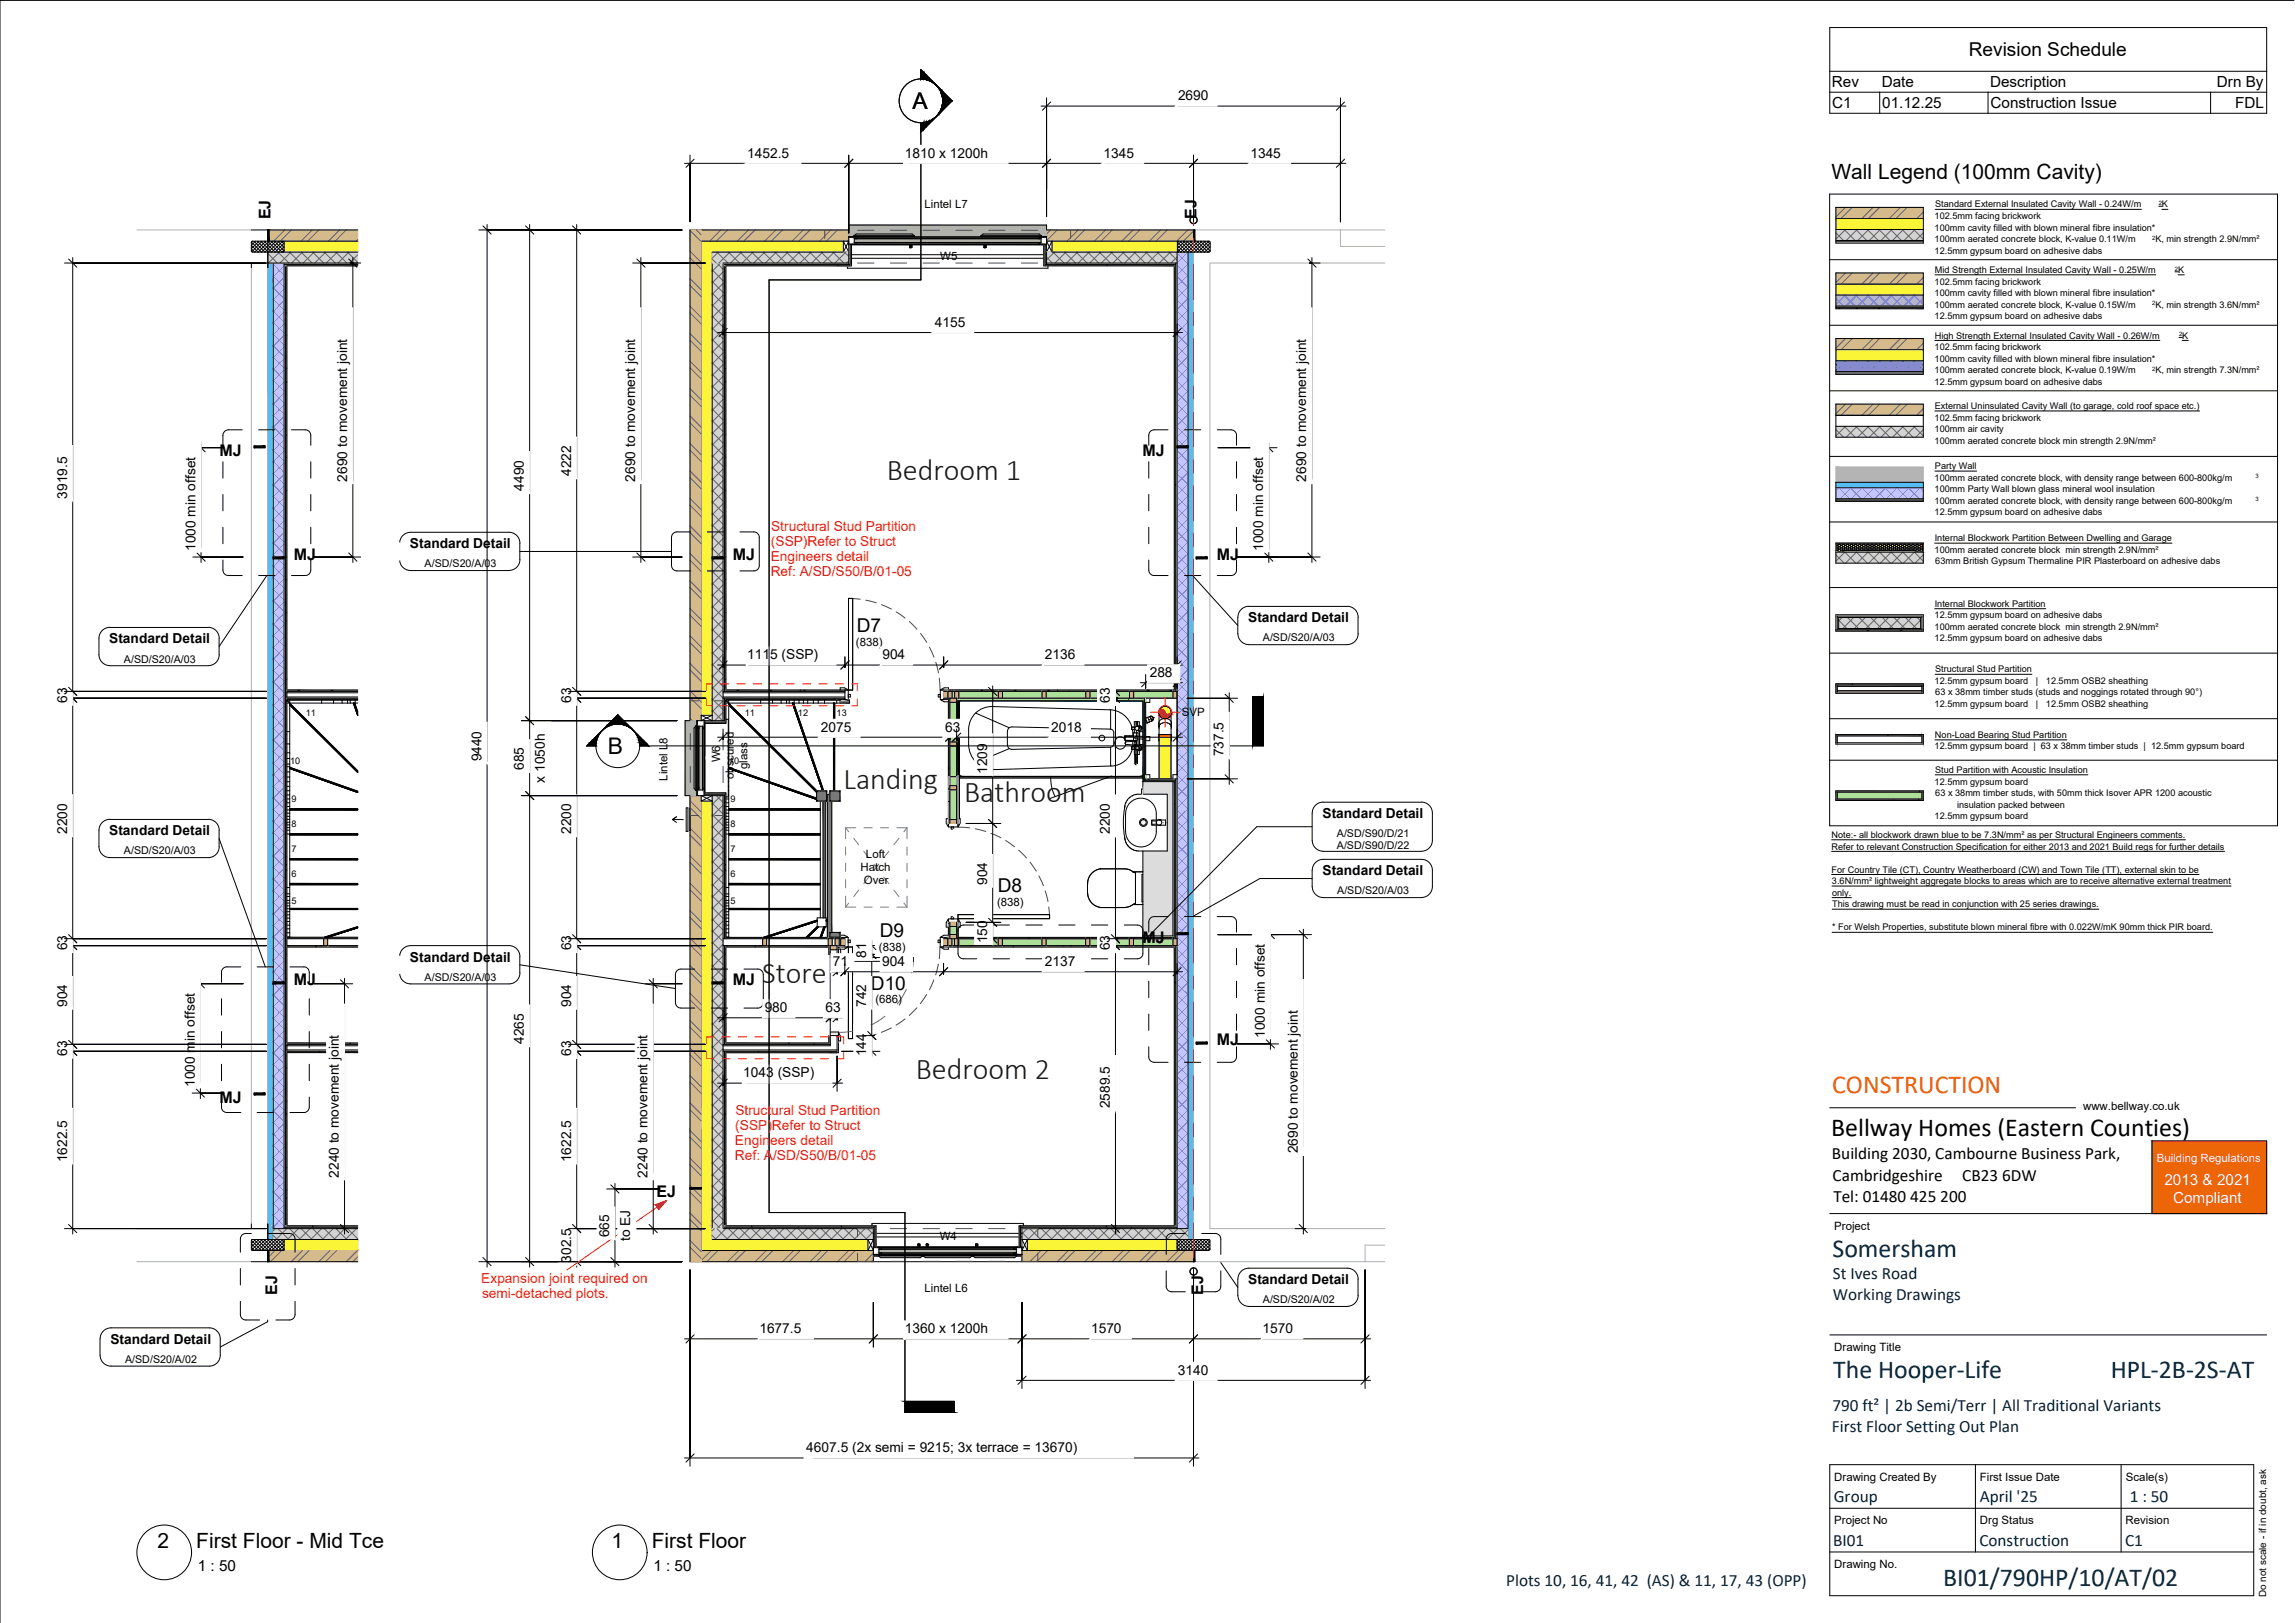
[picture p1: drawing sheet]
<svg xmlns="http://www.w3.org/2000/svg" width="420mm" height="297mm" viewBox="0 0 420 297" stroke-linecap="round" stroke-linejoin="round" font-family="sans-serif">
<defs><g id="words">
<g font-size="5.5" fill="#191919">
<text x="162.3" y="87.9">Bedroom 1</text>
<text x="154.4" y="144.5">Landing</text>
<text x="176.5" y="146.8">Bathroom</text>
<text x="139.5" y="179.9">Store</text>
<text x="167.7" y="197.4">Bedroom 2</text>
</g>
<text font-size="4.7" fill="#ec6608" x="335.4" y="200.1">CONSTRUCTION</text>
<text font-size="4.7" x="335.3" y="207.9">Bellway Homes (Eastern Counties)</text>
<g font-size="4.7" fill="#00263a">
<text x="335.5" y="230.1">Somersham</text>
<text x="335.6" y="252.3">The Hooper-Life</text>
<text x="386.4" y="252.3">HPL-2B-2S-AT</text>
<text x="355.7" y="290.2">BI01/790HP/10/AT/02</text>
</g>
<g font-size="4.2">
<text x="167.1" y="20">A</text>
<text x="111.3" y="138.1">B</text>
</g>
<g font-size="3.8">
<text x="335.3" y="32.7">Wall Legend (100mm Cavity)</text>
<text x="28.8" y="283.3">2</text>
<text x="35.9" y="283.3">First Floor - Mid Tce</text>
<text x="111.9" y="283.3">1</text>
<text x="119.3" y="283.3">First Floor</text>
</g>
<g font-size="3.5">
<text x="360.4" y="10.2">Revision Schedule</text>
<text x="156.8" y="115.7">D7</text>
<text x="182.7" y="163.3">D8</text>
<text x="161.1" y="171.5">D9</text>
<text x="159.4" y="181.1">D10</text>
</g>
<g font-size="3.2">
<text x="335.4" y="212.2">Building 2030, Cambourne Business Park,</text>
<text x="335.5" y="216.1">Cambridgeshire</text>
<text x="335.6" y="220">Tel: 01480 425 200</text>
<text x="359.2" y="216.1">CB23 6DW</text>
</g>
<g font-size="3.2" fill="#00263a">
<text x="335.6" y="234">St Ives Road</text>
<text x="335.6" y="237.9">Working Drawings</text>
<text x="335.4" y="262.1">First Floor Setting Out Plan</text>
<text x="335.5" y="258.2">790 ft² | 2b Semi/Terr | All Traditional Variants</text>
<text x="335.7" y="274.9">Group</text>
<text x="362.5" y="274.9">April '25</text>
<text x="389.9" y="274.9">1 : 50</text>
<text x="335.6" y="282.9">BI01</text>
<text x="362.4" y="282.9">Construction</text>
<text x="389" y="282.9">C1</text>
<text x="275.8" y="290.4">Plots 10, 16, 41, 42 (AS) &amp; 11, 17, 43 (OPP)</text>
</g>
<g font-size="2.9">
<text x="49.6" y="40.1" transform="rotate(-90 49.6 40.1)">EJ</text>
<text x="219" y="40.1" transform="rotate(-90 219 40.1)">EJ</text>
<text x="40.2" y="83.4">MJ</text>
<text x="209.1" y="83.4">MJ</text>
<text x="53.8" y="102.5">MJ</text>
<text x="134.2" y="102.5">MJ</text>
<text x="222.8" y="102.5">MJ</text>
<text x="209.1" y="172.5">MJ</text>
<text x="53.8" y="180.3">MJ</text>
<text x="134.2" y="180.3">MJ</text>
<text x="222.8" y="191.3">MJ</text>
<text x="40.2" y="201.9">MJ</text>
<text x="120.2" y="219.1">EJ</text>
<text x="50.7" y="237" transform="rotate(-90 50.7 237)">EJ</text>
<text x="220.3" y="237" transform="rotate(-90 220.3 237)">EJ</text>
</g>
<g font-size="2.8">
<text x="335.4" y="15.9">Rev</text>
<text x="344.5" y="15.9">Date</text>
<text x="364.3" y="15.9">Description</text>
<text x="405.9" y="15.9">Drn By</text>
<text x="335.4" y="19.7">C1</text>
<text x="344.6" y="19.7">01.12.25</text>
<text x="364.4" y="19.7">Construction Issue</text>
<text x="409.2" y="19.7">FDL</text>
<text x="36.2" y="287.6">1 : 50</text>
<text x="119.6" y="287.6">1 : 50</text>
</g>
<g font-size="2.8" fill="#fefefe">
<text x="396.3" y="216.9">2013 &amp; 2021</text>
<text x="397.8" y="220.1">Compliant</text>
</g>
<g font-size="2.5">
<text x="215.7" y="18.4">2690</text>
<text x="136.8" y="28.9">1452.5</text>
<text x="165.7" y="28.9">1810 x 1200h</text>
<text x="202" y="28.9">1345</text>
<text x="228.9" y="28.9">1345</text>
<text x="171.1" y="59.8">4155</text>
<text x="63.6" y="88.1" transform="rotate(-90 63.6 88.1)">2690 to movement joint</text>
<text x="95.9" y="89.8" transform="rotate(-90 95.9 89.8)">4490</text>
<text x="104.5" y="87.1" transform="rotate(-90 104.5 87.1)">4222</text>
<text x="116.3" y="88.1" transform="rotate(-90 116.3 88.1)">2690 to movement joint</text>
<text x="239.1" y="88.1" transform="rotate(-90 239.1 88.1)">2690 to movement joint</text>
<text x="12.3" y="91.3" transform="rotate(-90 12.3 91.3)">3919.5</text>
<text x="35.8" y="100.8" transform="rotate(-90 35.8 100.8)">1000 min offset</text>
<text x="75.1" y="100.3">Standard Detail</text>
<text x="231.2" y="100.8" transform="rotate(-90 231.2 100.8)">1000 min offset</text>
<text x="228.5" y="113.9">Standard Detail</text>
<text x="20" y="117.7">Standard Detail</text>
<text x="136.8" y="120.7">1115 (SSP)</text>
<text x="161.5" y="120.7">904</text>
<text x="191.3" y="120.7">2136</text>
<text x="210.5" y="123.9">288</text>
<text x="12.3" y="128.7" transform="rotate(-90 12.3 128.7)">63</text>
<text x="104.5" y="128.7" transform="rotate(-90 104.5 128.7)">63</text>
<text x="203.2" y="128.7" transform="rotate(-90 203.2 128.7)">63</text>
<text x="150.3" y="133.9">2075</text>
<text x="173" y="133.9">63</text>
<text x="192.5" y="133.9">2018</text>
<text x="88.1" y="139.4" transform="rotate(-90 88.1 139.4)">9440</text>
<text x="95.9" y="140.9" transform="rotate(-90 95.9 140.9)">685</text>
<text x="99.8" y="143.2" transform="rotate(-90 99.8 143.2)">x 1050h</text>
<text x="180.7" y="141.7" transform="rotate(-90 180.7 141.7)">1209</text>
<text x="224" y="138.4" transform="rotate(-90 224 138.4)">737.5</text>
<text x="242.1" y="149.7">Standard Detail</text>
<text x="12.3" y="152.6" transform="rotate(-90 12.3 152.6)">2200</text>
<text x="20" y="152.9">Standard Detail</text>
<text x="104.5" y="152.6" transform="rotate(-90 104.5 152.6)">2200</text>
<text x="203.2" y="152.6" transform="rotate(-90 203.2 152.6)">2200</text>
<text x="180.7" y="162" transform="rotate(-90 180.7 162)">904</text>
<text x="242.1" y="160.2">Standard Detail</text>
<text x="12.3" y="173.9" transform="rotate(-90 12.3 173.9)">63</text>
<text x="104.5" y="173.9" transform="rotate(-90 104.5 173.9)">63</text>
<text x="180.7" y="172.7" transform="rotate(-90 180.7 172.7)">150</text>
<text x="203.2" y="173.9" transform="rotate(-90 203.2 173.9)">63</text>
<text x="75.1" y="176">Standard Detail</text>
<text x="152.5" y="176.8">71</text>
<text x="158.6" y="175.4" transform="rotate(-90 158.6 175.4)">81</text>
<text x="161.5" y="176.8">904</text>
<text x="191.3" y="176.8">2137</text>
<text x="12.3" y="184.3" transform="rotate(-90 12.3 184.3)">904</text>
<text x="104.5" y="184.3" transform="rotate(-90 104.5 184.3)">904</text>
<text x="140" y="185.2">980</text>
<text x="151.1" y="185.2">63</text>
<text x="158.6" y="184.3" transform="rotate(-90 158.6 184.3)">742</text>
<text x="95.9" y="191.1" transform="rotate(-90 95.9 191.1)">4265</text>
<text x="231.5" y="189.9" transform="rotate(-90 231.5 189.9)">1000 min offset</text>
<text x="12.3" y="193.3" transform="rotate(-90 12.3 193.3)">63</text>
<text x="104.5" y="193.3" transform="rotate(-90 104.5 193.3)">63</text>
<text x="136.1" y="197.2">1043 (SSP)</text>
<text x="158.6" y="193.3" transform="rotate(-90 158.6 193.3)">144</text>
<text x="35.6" y="198.9" transform="rotate(-90 35.6 198.9)">1000 min offset</text>
<text x="203.2" y="202.8" transform="rotate(-90 203.2 202.8)">2589.5</text>
<text x="12.3" y="212.7" transform="rotate(-90 12.3 212.7)">1622.5</text>
<text x="62" y="215.5" transform="rotate(-90 62 215.5)">2240 to movement joint</text>
<text x="104.5" y="212.7" transform="rotate(-90 104.5 212.7)">1622.5</text>
<text x="118.6" y="215.5" transform="rotate(-90 118.6 215.5)">2240 to movement joint</text>
<text x="237.6" y="211.1" transform="rotate(-90 237.6 211.1)">2690 to movement joint</text>
<text x="111.5" y="226.4" transform="rotate(-90 111.5 226.4)">665</text>
<text x="115.4" y="227.2" transform="rotate(-90 115.4 227.2)">to EJ</text>
<text x="104.5" y="231.1" transform="rotate(-90 104.5 231.1)">302.5</text>
<text x="228.5" y="235">Standard Detail</text>
<text x="20.2" y="245.9">Standard Detail</text>
<text x="139" y="244">1677.5</text>
<text x="165.7" y="244">1360 x 1200h</text>
<text x="199.7" y="244">1570</text>
<text x="231.2" y="244">1570</text>
<text x="215.6" y="251.6">3140</text>
<text x="147.6" y="265.8">4607.5 (2x semi = 9215; 3x terrace = 13670)</text>
</g>
<g font-size="2.5" fill="#f91206">
<text x="141.1" y="99.9">(SSP)Refer to Struct</text>
<text x="141.2" y="97.1">Structural Stud Partition</text>
<text x="141.1" y="102.7">Engineers detail</text>
<text x="141.1" y="105.4">Ref: A/SD/S50/B/01-05</text>
<text x="134.6" y="209.6">Engineers detail</text>
<text x="134.6" y="206.8">(SSP)Refer to Struct</text>
<text x="134.6" y="204">Structural Stud Partition</text>
<text x="134.6" y="212.4">Ref: A/SD/S50/B/01-05</text>
<text x="88.1" y="234.7">Expansion joint required on</text>
<text x="88.2" y="237.5">semi-detached plots.</text>
</g>
<g font-size="2.1">
<text x="169.2" y="38">Lintel L7</text>
<text x="172.1" y="47.6">W5</text>
<text x="156.7" y="118.2">(838)</text>
<text x="216.4" y="131.1">SVP</text>
<text x="122.2" y="142.9" transform="rotate(-90 122.2 142.9)">Lintel L8</text>
<text x="131.8" y="139.5" transform="rotate(-90 131.8 139.5)">W6</text>
<text x="134.3" y="142.6" transform="rotate(-90 134.3 142.6)">obscured</text>
<text x="136.8" y="140.8" transform="rotate(-90 136.8 140.8)">glass</text>
<text x="157.5" y="159.5">Hatch</text>
<text x="158.1" y="161.8">Over</text>
<text x="158.5" y="157.1">Loft</text>
<text x="182.5" y="165.8">(838)</text>
<text x="160.9" y="174">(838)</text>
<text x="160.3" y="183.6">(686)</text>
<text x="381.4" y="203.1">www.bellway.co.uk</text>
<text x="172" y="226.9">W4</text>
<text x="335.8" y="225">Project</text>
<text x="169.2" y="236.5">Lintel L6</text>
<text x="335.8" y="247.2">Drawing Title</text>
<text x="335.8" y="271">Drawing Created By</text>
<text x="362.5" y="271">First Issue Date</text>
<text x="389.2" y="271">Scale(s)</text>
<text x="335.8" y="279">Project No</text>
<text x="362.5" y="279">Drg Status</text>
<text x="389.1" y="279">Revision</text>
<text x="335.8" y="287">Drawing No.</text>
</g>
<text font-size="2.1" fill="#fefefe" x="394.8" y="212.7">Building Regulations</text>
<g font-size="2">
<text x="77.7" y="103.8">A/SD/S20/A/03</text>
<text x="231.2" y="117.4">A/SD/S20/A/03</text>
<text x="22.7" y="121.2">A/SD/S20/A/03</text>
<text x="244.8" y="153.2">A/SD/S90/D/21</text>
<text x="244.8" y="155.4">A/SD/S90/D/22</text>
<text x="22.7" y="156.4">A/SD/S20/A/03</text>
<text x="244.8" y="163.7">A/SD/S20/A/03</text>
<text x="77.7" y="179.5">A/SD/S20/A/03</text>
<text x="231.2" y="238.5">A/SD/S20/A/02</text>
<text x="22.9" y="249.4">A/SD/S20/A/02</text>
</g>
<text font-size="1.8" x="414.9" y="292.3" transform="rotate(-90 414.9 292.3)">Do not scale - if in doubt, ask</text>
<g font-size="1.7">
<text x="354.2" y="40.1">102.5mm facing brickwork</text>
<text x="354.3" y="38">Standard External Insulated Cavity Wall - 0.24W/m</text>
<text x="395.8" y="38">K</text>
<text x="354.2" y="42.2">100mm cavity filled with blown mineral fibre insulation*</text>
<text x="354.2" y="44.3">100mm aerated concrete block, K-value 0.11W/m</text>
<text x="354.2" y="46.4">12.5mm gypsum board on adhesive dabs</text>
<text x="394.6" y="44.3">K, min strength 2.9N/mm²</text>
<text x="354.2" y="52.1">102.5mm facing brickwork</text>
<text x="354.2" y="50">Mid Strength External Insulated Cavity Wall - 0.25W/m</text>
<text x="398.8" y="50">K</text>
<text x="354.2" y="54.2">100mm cavity filled with blown mineral fibre insulation*</text>
<text x="354.2" y="56.3">100mm aerated concrete block, K-value 0.15W/m</text>
<text x="354.2" y="58.4">12.5mm gypsum board on adhesive dabs</text>
<text x="394.6" y="56.3">K, min strength 3.6N/mm²</text>
<text x="354.2" y="64.1">102.5mm facing brickwork</text>
<text x="354.2" y="62">High Strength External Insulated Cavity Wall - 0.26W/m</text>
<text x="399.5" y="62">K</text>
<text x="354.2" y="66.2">100mm cavity filled with blown mineral fibre insulation*</text>
<text x="354.2" y="68.3">100mm aerated concrete block, K-value 0.19W/m</text>
<text x="354.2" y="70.4">12.5mm gypsum board on adhesive dabs</text>
<text x="394.6" y="68.3">K, min strength 7.3N/mm²</text>
<text x="354.2" y="77">102.5mm facing brickwork</text>
<text x="354.2" y="74.9">External Uninsulated Cavity Wall (to garage, cold roof space etc.)</text>
<text x="354.2" y="79.1">100mm air cavity</text>
<text x="354.2" y="81.2">100mm aerated concrete block min strength 2.9N/mm²</text>
<text x="354.2" y="88">100mm aerated concrete block, with density range between 600-800kg/m</text>
<text x="354.2" y="85.9">Party Wall</text>
<text x="354.2" y="90.1">100mm Party Wall blown glass mineral wool insulation</text>
<text x="354.2" y="92.2">100mm aerated concrete block, with density range between 600-800kg/m</text>
<text x="354.2" y="94.3">12.5mm gypsum board on adhesive dabs</text>
<text x="354.2" y="101.2">100mm aerated concrete block min strength 2.9N/mm²</text>
<text x="354.2" y="99">Internal Blockwork Partition Between Dwelling and Garage</text>
<text x="354.3" y="103.3">63mm British Gypsum Thermaline PIR Plasterboard on adhesive dabs</text>
<text x="354.2" y="113.2">12.5mm gypsum board on adhesive dabs</text>
<text x="354.2" y="111">Internal Blockwork Partition</text>
<text x="354.2" y="115.3">100mm aerated concrete block min strength 2.9N/mm²</text>
<text x="354.2" y="117.4">12.5mm gypsum board on adhesive dabs</text>
<text x="354.2" y="125.2">12.5mm gypsum board</text>
<text x="354.3" y="123">Structural Stud Partition</text>
<text x="372.7" y="125.2">|</text>
<text x="374.6" y="125.2">12.5mm OSB2 sheathing</text>
<text x="56" y="131.1">11</text>
<text x="136.3" y="131.1">11</text>
<text x="146.1" y="131.1">12</text>
<text x="153.2" y="131.1">13</text>
<text x="354.2" y="129.4">12.5mm gypsum board</text>
<text x="354.3" y="127.3">63 x 38mm timber studs (studs and noggings rotated through 90°)</text>
<text x="372.7" y="129.4">|</text>
<text x="374.6" y="129.4">12.5mm OSB2 sheathing</text>
<text x="354.2" y="137.2">12.5mm gypsum board | 63 x 38mm timber studs | 12.5mm gypsum board</text>
<text x="354.2" y="135.1">Non-Load Bearing Stud Partition</text>
<text x="53.1" y="139.8">10</text>
<text x="133.5" y="139.8">10</text>
<text x="354.2" y="143.6">12.5mm gypsum board</text>
<text x="354.3" y="141.5">Stud Partition with Acoustic Insulation</text>
<text x="53.4" y="146.8">9</text>
<text x="133.7" y="146.8">9</text>
<text x="354.2" y="149.9">12.5mm gypsum board</text>
<text x="354.3" y="145.7">63 x 38mm timber studs, with 50mm thick Isover APR 1200 acoustic</text>
<text x="358.3" y="147.8">insulation packed between</text>
<text x="53.4" y="156">7</text>
<text x="53.4" y="151.4">8</text>
<text x="133.7" y="156">7</text>
<text x="133.7" y="151.4">8</text>
<text x="335.3" y="153.4">Note:- all blockwork drawn blue to be 7.3N/mm² as per Structural Engineers comments.</text>
<text x="335.3" y="155.5">Refer to relevant Construction Specification for either 2013 and 2021 Build regs for further details</text>
<text x="53.4" y="160.5">6</text>
<text x="133.7" y="160.5">6</text>
<text x="335.3" y="159.7">For Country Tile (CT), Country Weatherboard (CW) and Town Tile (TT), external skin to be</text>
<text x="335.4" y="161.8">3.6N/mm² lightweight aggregate blocks to areas which are to receive alternative external treatment</text>
<text x="53.4" y="165.4">5</text>
<text x="133.7" y="165.4">5</text>
<text x="335.4" y="163.9">only.</text>
<text x="335.4" y="166.1">This drawing must be read in conjunction with 25 series drawings.</text>
<text x="335.4" y="170.3">* For Welsh Properties, substitute blown mineral fibre with 0.022W/mK 90mm thick PIR board.</text>
</g>
<g font-size="1.1">
<text x="395.2" y="37.5">2</text>
<text x="394" y="43.9">2</text>
<text x="398.2" y="49.5">2</text>
<text x="394" y="55.9">2</text>
<text x="398.9" y="61.5">2</text>
<text x="394" y="67.9">2</text>
<text x="412.9" y="87.5">3</text>
<text x="412.9" y="91.8">3</text>
</g>
</g></defs>
<g fill="#55bdf4" stroke="#55bdf4" stroke-width=".18">
<path d="M217.5 46.2l1 178.7v-178.7zM217.5 46.2l1 178.7h-1z"/>
<path d="M217.5 224.9l1 2v-2zM217.5 224.9l1 2h-1z"/>
<path d="M336.1 88.3l16 1v-1zM336.1 88.3l16 1h-16z"/>
<path d="M49 48.1l1 178.8v-178.8zM49 48.1l1 178.8h-1z"/>
</g>
<g fill="#fbf537" stroke="#fbf537" stroke-width=".18">
<path d="M51.9 226.9h13.6z"/>
<path d="M51.9 44.2l13.6-.1z"/>
<path d="M128.4 46.2l2 84.7v-84.7zM128.4 46.2l2 84.7h-2z"/>
<path d="M128.4 146.6l2 77.8v-77.8zM128.4 146.6l2 77.8h-2z"/>
<path d="M128.4 224.4l2 2.5v-2.5zM128.4 224.4l2 2.5h-2z"/>
<path d="M188.1 226.9h27.5zM188.1 226.9h27.5z"/>
<path d="M188.1 226.9h27.5zM188.1 226.9h27.5z"/>
<path d="M188.1 226.9h27.5zM188.1 226.9h27.5z"/>
<path d="M188.1 226.9h27.5zM188.1 226.9l27.4 .1z"/>
<path d="M188.1 227h27.4zM188.1 227h27.4z"/>
<path d="M188.1 227l27.4 1.6v-1.6zM188.1 227l27.4 1.6h-27.4z"/>
<path d="M188.1 228.6l27.4 .1zM188.1 228.6l27.4 .1z"/>
<path d="M188.1 228.7l27.4 .1zM188.1 228.7l27.4 .1z"/>
<path d="M188.1 228.8h27.5zM188.1 228.8h27.5z"/>
<path d="M188.1 228.8h27.5zM188.1 228.8h27.5z"/>
<path d="M188.1 228.8l27.5 .1zM188.1 228.8l27.5 .1z"/>
<path d="M188.1 228.9h27.6zM188.1 228.9h27.6z"/>
<path d="M128.4 226.9l30.5 2v-2zM128.4 226.9l30.5 2h-30.5z"/>
<path d="M192.6 44.1h23.1zM192.6 44.1h23.1z"/>
<path d="M192.6 44.1h23.1zM192.6 44.1l23 .1z"/>
<path d="M192.6 44.2h23zM192.6 44.2h23z"/>
<path d="M192.6 44.2h23zM192.6 44.2h23z"/>
<path d="M192.6 44.2l23 .1zM192.6 44.2l23 .1z"/>
<path d="M192.6 44.3l22.9 1.6 .1-1.6zM192.6 44.3l22.9 1.6h-22.9z"/>
<path d="M192.6 45.9l23 .1zM192.6 45.9l23 .1z"/>
<path d="M192.6 46h23zM192.6 46h23z"/>
<path d="M192.6 46l23 .1zM192.6 46l23 .1z"/>
<path d="M192.6 46.1h23zM192.6 46.1h23z"/>
<path d="M192.6 46.1h23.1zM192.6 46.1h23.1z"/>
<path d="M192.6 46.1h23.1zM192.6 46.1l22.9 .1z"/>
<path d="M128.4 44.1l26 2.1v-2.1zM128.4 44.1l26 2.1h-26z"/>
<path d="M336.1 40l16 2v-2zM336.1 40l16 2h-16z"/>
<path d="M336.1 64l16 2v-2zM336.1 64l16 2h-16z"/>
<path d="M336.1 52l16 2v-2zM336.1 52l16 2h-16z"/>
<path d="M51.9 226.9h13.6zM51.9 226.9h13.6z"/>
<path d="M51.9 226.9h13.6zM51.9 226.9h13.6z"/>
<path d="M51.9 226.9l13.6 .1zM51.9 226.9l13.6 .1zM52 227h13.5zM52 227h13.5z"/>
<path d="M52 227l13.5 .1zM52 227l13.5 .1z"/>
<path d="M52 227.1l13.5 1.6v-1.6zM52 227.1l13.5 1.6h-13.5z"/>
<path d="M52 228.7l13.5 .1zM52 228.7l13.5 .1z"/>
<path d="M52 228.8h13.5zM52 228.8h13.5z"/>
<path d="M51.9 228.8h13.6zM51.9 228.8h13.6z"/>
<path d="M51.9 228.8h13.6zM51.9 228.8h13.6z"/>
<path d="M51.9 228.8l13.6 .1zM51.9 228.8l13.6 .1z"/>
<path d="M51.9 44.2h13.6zM51.9 44.2h13.6z"/>
<path d="M51.9 44.2h13.6zM51.9 44.2h13.6z"/>
<path d="M52 44.2h13.5zM52 44.2h13.5z"/>
<path d="M52 44.2l13.5 .1zM52 44.2l13.5 .1z"/>
<path d="M52 44.3l13.5 .1zM52 44.3l13.5 .1z"/>
<path d="M52 44.4l13.5 1.6v-1.6zM52 44.4l13.5 1.6h-13.5z"/>
<path d="M52 46h13.5zM52 46h13.5z"/>
<path d="M52 46l13.5 .1zM52 46l13.5 .1z"/>
<path d="M52 46.1h13.5zM51.9 46.1h13.6z"/>
<path d="M51.9 46.1h13.6zM51.9 46.1h13.6z"/>
<path d="M51.9 46.1l13.6 .1zM51.9 46.1l13.6 .1z"/>
</g>
<g fill="#85f455" stroke="#85f455" stroke-width=".18">
<path d="M173.9 128.6l1.2 3.5v-3.5zM173.9 128.6l1.2 3.5h-1.2z"/>
<path d="M173.9 132.1l1.2 3.7v-3.7zM173.9 132.1l1.2 3.7h-1.2z"/>
<path d="M173.9 136.6l1.2 5.5v-5.5zM173.9 136.6l1.2 5.5h-1.2z"/>
<path d="M174.3 126.5l.5 1.2v-1.2zM174.3 126.5l.5 1.2h-.5z"/>
<path d="M215.5 126.5v1.3zM215.5 126.5v1.3z"/>
<path d="M207.5 126.5l7.2 1.3v-1.3zM207.5 126.5l7.2 1.3h-7.2z"/>
<path d="M199.5 126.5l7.3 1.3v-1.3zM199.5 126.5l7.3 1.3h-7.3z"/>
<path d="M191.5 126.5l7.3 1.3v-1.3zM191.5 126.5l7.3 1.3h-7.3z"/>
<path d="M183.5 126.5l7.3 1.3v-1.3zM183.5 126.5l7.3 1.3h-7.3z"/>
<path d="M175.5 126.5l7.3 1.3v-1.3zM175.5 126.5l7.3 1.3h-7.3z"/>
<path d="M174.3 127.7l.5 .1zM174.3 127.7l.5 .1z"/>
<path d="M173.9 142.1l1.2 1.7v-1.7zM173.9 142.1l1.2 1.7h-1.2z"/>
<path d="M173.9 143.8v.8zM173.9 143.8v.8z"/>
<path d="M173.9 144.6l1.2 .7v-.7zM173.9 144.6l1.2 .7h-1.2z"/>
<path d="M173.9 145.3l1.2 4.7v-4.7zM173.9 145.3l1.2 4.7h-1.2z"/>
<path d="M173.9 169.6l1.2 1.4v-1.4zM173.9 169.6l1.2 1.4h-1.2z"/>
<path d="M207.5 171.8l7.2 1.3v-1.3zM207.5 171.8l7.2 1.3h-7.2z"/>
<path d="M199.5 171.8l7.3 1.3v-1.3zM199.5 171.8l7.3 1.3h-7.3z"/>
<path d="M191.5 171.8l7.3 1.3v-1.3zM191.5 171.8l7.3 1.3h-7.3z"/>
<path d="M183.5 171.8l7.3 1.3v-1.3zM183.5 171.8l7.3 1.3h-7.3z"/>
<path d="M175.5 171.8l7.3 1.3v-1.3zM175.5 171.8l7.3 1.3h-7.3z"/>
<path d="M174.3 171.8l.5 1.3v-1.3zM174.3 171.8l.5 1.3h-.5z"/>
<path d="M336.4 145l15.5 1.2v-1.2zM336.4 145l15.5 1.2h-15.5z"/>
</g>
<g fill="#000" stroke="#000" stroke-width=".18">
<path d="M171 15.2l.4 .4zM171.8 16l.3 .3v.2zM172.6 16.8l1.6 1.7h-1.6zM172.6 18.5h1.6l-1.6 1.6zM171 21.6l.4-.3zM172.1 20.5v.2l-.3 .2zM109.9 134.1l.4-.4zM110.9 133h.2l-.4 .3zM113.1 130.8v1.7h-1.7zM113.1 130.8l1.6 1.7h-1.6zM115.1 133h.2l.3 .3zM115.9 133.7l.4 .4z"/>
<path d="M169.1 13.3l-.5 1.2h.5zM168.6 12.8l.5 .5-.5 1.2z"/>
<path d="M169.1 13.3l-.5 1.2h.5zM168.6 12.8l.5 .5-.5 1.2z"/>
<path d="M169.6 13.9l-.5 .6 .5 .1zM169.1 13.3l.5 .6-.5 .6z"/>
<path d="M169.6 13.9l-.5 .6 .5 .1zM169.1 13.3l.5 .6-.5 .6z"/>
<path d="M169.6 14.6l.5 .2v-.5zM169.6 13.9l.5 .4-.5 .3z"/>
<path d="M169.6 14.6l.5 .2v-.5zM169.6 13.9l.5 .4-.5 .3z"/>
<path d="M170.1 14.8l.5 .2v-.2zM170.1 14.3l.5 .5h-.5z"/>
<path d="M170.1 14.8l.5 .2v-.2zM170.1 14.3l.5 .5h-.5z"/>
<path d="M170.6 15l.4 .3zM170.6 14.8l.4 .4-.4-.2z"/>
<path d="M170.6 15l.4 .3zM170.6 14.8l.4 .4-.4-.2z"/>
<path d="M171.8 16l.3 .3zM171.4 15.6l.4 .4z"/>
<path d="M171.8 16l.3 .3zM171.4 15.6l.4 .4z"/>
<path d="M172.1 16.5l.2 .4v-.4zM172.1 16.3l.2 .2h-.2z"/>
<path d="M172.1 16.5l.2 .4v-.4zM172.1 16.3l.2 .2h-.2z"/>
<path d="M172.4 16.7l-.1 .2 .1 .5zM172.3 16.5l.1 .2-.1 .2z"/>
<path d="M172.4 16.7l-.1 .2 .1 .5zM172.3 16.5l.1 .2-.1 .2z"/>
<path d="M172.6 16.8l-.2 .6 .2 .5zM172.4 16.7l.2 .1-.2 .6z"/>
<path d="M172.6 16.8l-.2 .6 .2 .5zM172.4 16.7l.2 .1-.2 .6z"/>
<path d="M172.6 16.8v1.7zM172.6 16.8v1.1z"/>
<path d="M172.6 16.8v1.7zM172.6 16.8v1.1z"/>
<path d="M169.1 22.4l-.5 1.7 .5-.5zM168.6 22.5l.5-.1-.5 1.7z"/>
<path d="M169.1 22.4l-.5 1.7 .5-.5zM168.6 22.5l.5-.1-.5 1.7z"/>
<path d="M169.6 22.3l-.5 1.3 .5-.5zM169.1 22.4l.5-.1-.5 1.3z"/>
<path d="M169.6 22.3l-.5 1.3 .5-.5zM169.1 22.4l.5-.1-.5 1.3z"/>
<path d="M170.1 22.2l-.5 .9 .5-.5zM169.6 22.3l.5-.1-.5 .9z"/>
<path d="M170.1 22.2l-.5 .9 .5-.5zM169.6 22.3l.5-.1-.5 .9z"/>
<path d="M170.6 21.9l-.5 .7 .5-.5zM170.1 22.2l.5-.3-.5 .7z"/>
<path d="M170.6 21.9l-.5 .7 .5-.5zM170.1 22.2l.5-.3-.5 .7z"/>
<path d="M171 21.6l-.4 .5zM170.6 21.9l.4-.3-.4 .5z"/>
<path d="M171 21.6l-.4 .5zM170.6 21.9l.4-.3-.4 .5z"/>
<path d="M172.1 20.5l-.3 .4zM171.8 20.9l-.4 .4z"/>
<path d="M172.1 20.5l-.3 .4zM171.8 20.9l-.4 .4z"/>
<path d="M172.3 20l-.2 .7 .2-.3zM172.3 20l-.2 .7z"/>
<path d="M172.3 20l-.2 .7 .2-.3zM172.3 20l-.2 .7z"/>
<path d="M172.4 19.5l-.1 .9 .1-.1zM172.4 19.5l-.1 .9z"/>
<path d="M172.4 19.5l-.1 .9 .1-.1zM172.4 19.5l-.1 .9z"/>
<path d="M172.6 19l-.2 1.3 .2-.1zM172.6 19l-.2 1.3z"/>
<path d="M172.6 19l-.2 1.3 .2-.1zM172.6 19l-.2 1.3z"/>
<path d="M172.6 18.5v1.7zM172.6 18.5v1.7z"/>
<path d="M172.6 18.5v1.7zM172.6 18.5v1.7z"/>
<path d="M49 42.1l.3 2v-2zM49 42.1l.3 2h-.3z"/>
<path d="M218.5 42.1l.2 2v-2zM218.5 42.1l.2 2h-.2z"/>
<path d="M46.5 81.6v.3l2-.3zM46.5 81.9l2-.3v.3z"/>
<path d="M215.5 81.6v.3l2-.3zM215.5 81.9l2-.3v.3z"/>
<path d="M50 102.3h2v-.4zM50 101.9h2l-2 .4z"/>
<path d="M130.4 102.3h2v-.4zM130.4 101.9h2l-2 .4z"/>
<path d="M219 102.3h2v-.4zM219 101.9h2l-2 .4z"/>
<path d="M108 136l1.1 .5v-.5zM108 136l1.1 .5h-1.7z"/>
<path d="M108.5 135.5l.6 .5 .1-.5zM108.5 135.5l.6 .5h-1.1z"/>
<path d="M109 135l.2 .5 .2-.5zM109 135l.2 .5h-.7z"/>
<path d="M109.4 134.5v.5l.2-.5zM109.4 134.5v.5h-.4z"/>
<path d="M109.9 134.1l-.3 .4zM109.4 134.5l.5-.4-.3 .4z"/>
<path d="M110.9 133l-.3 .3zM110.6 133.3l-.3 .4z"/>
<path d="M111.1 132.8v.2l.5-.2zM111.1 132.8v.2h-.2z"/>
<path d="M111.3 132.6l.3 .2 .5-.2zM111.3 132.6l.3 .2h-.5z"/>
<path d="M111.4 132.5l.7 .1 .5-.1zM111.4 132.5l.7 .1h-.8z"/>
<path d="M111.4 132.5h1.7zM111.4 132.5h1.2z"/>
<path d="M113.1 132.5h1.7zM113.1 132.5h1.7z"/>
<path d="M113.6 132.5l1.3 .1-.1-.1zM113.6 132.5l1.3 .1z"/>
<path d="M114.1 132.6l1 .2-.2-.2zM114.1 132.6l1 .2z"/>
<path d="M114.6 132.8l.7 .2-.2-.2zM114.6 132.8l.7 .2z"/>
<path d="M115.1 133l.5 .3zM115.5 133.3l.4 .4z"/>
<path d="M116.3 134.1l.5 .4zM116.3 134.1l.5 .4h-.2z"/>
<path d="M116.6 134.5l.6 .5-.4-.5zM116.6 134.5l.6 .5h-.4z"/>
<path d="M116.8 135l.9 .5-.5-.5zM116.8 135l.9 .5h-.7z"/>
<path d="M117 135.5l1.2 .5-.5-.5zM117 135.5l1.2 .5h-1.1z"/>
<path d="M117.1 136l1.6 .5-.5-.5zM117.1 136l1.6 .5h-1.6z"/>
<path d="M175.4 128.1l.1 13.6zM175.4 128.1l.1 13.6z"/>
<path d="M175.4 128l34 .1zM175.4 128l34 .1z"/>
<path d="M209.4 128l.1 12.9zM209.4 128l.1 12.9z"/>
<path d="M229.3 127.5h2l-2 9zM231.3 127.5l-2 9h2z"/>
<path d="M209.4 140.9l.1 .9zM209.4 140.9l.1 .9z"/>
<path d="M209.4 141.8l.1 1.1zM209.4 141.8l.1 1.1z"/>
<path d="M209.5 142.8l5.5 .1zM209.5 142.8l5.5 .1z"/>
<path d="M215.5 170.7v.4l2-.4zM215.5 171.1l2-.4v.4z"/>
<path d="M50.3 179.7l-.3 .4h.3zM50 179.7h.3l-.3 .4z"/>
<path d="M50.3 180.1h1.7v-.4zM50.3 179.7h1.7l-1.7 .4z"/>
<path d="M130.4 180.1h2v-.4zM130.4 179.7h2l-2 .4z"/>
<path d="M219 191.1h2v-.4zM219 190.7h2l-2 .4z"/>
<path d="M46.5 200.1v.3l2-.3zM46.5 200.4l2-.3v.3z"/>
<path d="M126.3 217.4v.2l2.1-.2zM126.3 217.6l2.1-.2v.2z"/>
<path d="M49 228.9v2h.2zM49 228.9h.2v2z"/>
<path d="M218.5 228.9v2h.2zM218.5 228.9h.2v2z"/>
<path d="M165.7 256.5h9v2zM165.7 256.5v2h9z"/>
<path d="M165.7 256.5h9v2zM165.7 256.5v2h9z"/>
</g>
<g fill="#4fb9ec" stroke="#4fb9ec" stroke-width=".18">
<path d="M209.4 142.9l5.6 .2v-.2zM209.4 142.9l5.6 .2h-5.6z"/>
<path d="M209.2 128.1l.2 12.8v-12.8zM209.2 128.1l.2 12.8h-.2z"/>
<path d="M209.2 140.9l.2 .9v-.9zM209.2 140.9l.2 .9h-.2z"/>
<path d="M175.5 128.1l33.7 .2v-.2zM175.5 128.1l33.7 .2h-33.7z"/>
<path d="M175.5 128.3l.2 13.4v-13.4zM175.5 128.3l.2 13.4h-.2z"/>
<path d="M209.2 141.8l.2 1.3v-1.3zM209.2 141.8l.2 1.3h-.2z"/>
</g>
<g fill="#dcdcdc" stroke="#dcdcdc" stroke-width=".18">
<path d="M209.2 143.1h5.5z"/>
<path d="M209.2 143.1l5.5 2.3v-2.3zM209.2 143.1l5.5 2.3h-5.5z"/>
<path d="M213.7 145.4l1 10.4v-10.4zM213.7 145.4l1 10.4h-1z"/>
<path d="M209.2 155.8l5.5 11.3v-11.3zM209.2 155.8l5.5 11.3h-5.5z"/>
<path d="M209.2 167.1l5.5 4.2v-4.2zM209.2 167.1l5.5 4.2h-5.5z"/>
</g>
<g fill="#e4df1b" stroke="#e4df1b" stroke-width=".18">
<path d="M213.3 134.5h.3z"/>
<path d="M214.2 134.5h.1z"/>
<path d="M212.4 134.5h.9z"/>
<path d="M212.3 134.5h.1z"/>
<path d="M213 129.3h.6z"/>
<path d="M213 131.4h.6z"/>
<path d="M209.7 131.6l.1 .3h-.1z"/>
<path d="M209.7 131.9h.1z"/>
<path d="M209.7 131.9h.2z"/>
<path d="M209.7 132.3l.1 .1z"/>
<path d="M209.7 132.3h.3l-.2 .1z"/>
<path d="M213.3 134.5h.9zM213.3 134.5h.9z"/>
<path d="M213.3 134.5h.9zM213.3 134.5h.9z"/>
<path d="M214.2 134.5l.2 .3-.1-.3zM214.2 134.5l.2 .3h-.2z"/>
<path d="M213.3 134.5l.9 .3v-.3zM213.3 134.5l.9 .3h-.9z"/>
<path d="M213.3 134.8h1.1zM213.3 134.8h1.1z"/>
<path d="M213.3 134.8l1.1 .8v-.8zM213.3 134.8l1.1 .8h-1.1z"/>
<path d="M213.3 135.6l1.1 6.9v-6.9zM213.3 135.6l1.1 6.9h-1.1z"/>
<path d="M212.4 134.5h.9zM212.4 134.5h.9z"/>
<path d="M212.4 134.5l.9 .3v-.3zM212.4 134.5l.9 .3h-.9z"/>
<path d="M212.3 134.5l.1 .3v-.3zM212.3 134.5l.1 .3h-.2z"/>
<path d="M212.2 134.8h1.1zM212.2 134.8h1.1z"/>
<path d="M212.2 134.8l1.1 .8v-.8zM212.2 134.8l1.1 .8h-1.1z"/>
<path d="M212.2 135.6l1.1 6.9v-6.9zM212.2 135.6l1.1 6.9h-1.1z"/>
<path d="M213 129.3l.8 .1zM212.7 129.4l.3-.1 .8 .1z"/>
<path d="M212.7 129.4l1.4 .2-.3-.2zM212.5 129.6l.2-.2 1.4 .2z"/>
<path d="M212.5 129.6h1.6zM212.5 129.6h1.6z"/>
<path d="M212.5 129.6l1.7 .2-.1-.2zM212.5 129.6l1.7 .2h-1.9z"/>
<path d="M212.3 129.8l2.1 .3-.2-.3zM212.3 129.8l2.1 .3h-2.2z"/>
<path d="M212.2 130.1l2.2 .3v-.3zM212.2 130.1l2.2 .3h-2.2z"/>
<path d="M212.2 130.4l2.2 .2v-.2zM212.2 130.4l2.2 .2h-2.2z"/>
<path d="M212.2 130.6l2 .3 .2-.3zM212.2 130.6l2 .3h-1.9z"/>
<path d="M212.3 130.9l1.8 .2 .1-.2zM212.3 130.9l1.8 .2h-1.6z"/>
<path d="M212.5 131.1l1.4 .2 .2-.2zM212.5 131.1l1.4 .2h-1.2z"/>
<path d="M212.7 131.3h1.2zM212.7 131.3h1.1z"/>
<path d="M212.7 131.3l.9 .1 .2-.1zM212.7 131.3l.9 .1z"/>
<path d="M213 131.4h.4zM213.2 131.4h.2z"/>
<path d="M209.7 131.9l.3 .4-.1-.4zM209.7 131.9l.3 .4h-.3z"/>
</g>
<g fill="#969696" stroke="#969696" stroke-width=".18">
<path d="M215 48.4l.2 77.9v-77.9zM215 48.4l.2 77.9h-.2z"/>
<path d="M215 126.3l.2 .2v-.2zM215 126.3l.2 .2h-.2z"/>
<path d="M215 127.8h.2zM215 127.8h.2z"/>
<path d="M215 142.5l.2 29.3v-29.3zM215 142.5l.2 29.3h-.2z"/>
<path d="M215 173.1l.2 51.3v-51.3zM215 173.1l.2 51.3h-.2z"/>
<path d="M132.6 48.6l.3 70.4v-70.4zM132.6 48.6l.3 70.4h-.3z"/>
<path d="M132.6 119l.3 7.5v-7.5zM132.6 119l.3 7.5h-.3z"/>
<path d="M132.6 127.8l.3 4.4v-4.4zM132.6 127.8l.3 4.4h-.3z"/>
<path d="M132.6 145.4l.3 26.1v-26.1zM132.6 145.4l.3 26.1h-.3z"/>
<path d="M132.6 171.5l.3 .3v-.3zM132.6 171.5l.3 .3h-.3z"/>
<path d="M132.6 173.1l.3 15.9v-15.9zM132.6 173.1l.3 15.9h-.3z"/>
<path d="M132.6 189l.3 2.1v-2.1zM132.6 189l.3 2.1h-.3z"/>
<path d="M132.6 192.4l.3 32v-32zM132.6 192.4l.3 32h-.3z"/>
<path d="M186.8 224.4l28.4 .2v-.2zM186.8 224.4l28.4 .2h-28.4z"/>
<path d="M132.6 224.4l27.5 .2v-.2zM132.6 224.4l27.5 .2h-27.5z"/>
<path d="M132.9 127.8l21.8 .2v-.2zM132.9 127.8l21.8 .2h-21.8z"/>
<path d="M132.9 126.3l21.8 .2v-.2zM132.9 126.3l21.8 .2h-21.8z"/>
<path d="M151.7 171.6l.3 .2v-.2zM151.7 171.6l.3 .2h-.3z"/>
<path d="M151.7 173.1l.3 .7v-.7zM151.7 173.1l.3 .7h-.3z"/>
<path d="M151.7 173.8l.3 .9v-.9zM151.7 173.8l.3 .9h-.3z"/>
<path d="M151.7 189.5l.3 1.6v-1.6zM151.7 189.5l.3 1.6h-.3z"/>
<path d="M173.6 127.8l.3 .2v-.2zM173.6 127.8l.3 .2h-.3z"/>
<path d="M173.7 128l.2 .4v-.4zM173.7 128l.2 .4h-.2z"/>
<path d="M173.6 128.4l.3 12.5v-12.5zM173.6 128.4l.3 12.5h-.3z"/>
<path d="M173.6 140.9l.3 1.2v-1.2zM173.6 140.9l.3 1.2h-.3z"/>
<path d="M132.9 173.1l18.8 .2v-.2zM132.9 173.1l18.8 .2h-18.8z"/>
<path d="M132.9 171.6l18.8 .2v-.2zM132.9 171.6l18.8 .2h-18.8z"/>
<path d="M132.9 192.4l20.3 .3v-.3zM132.9 192.4l20.3 .3h-20.3z"/>
<path d="M132.9 190.9l18.8 .2v-.2zM132.9 190.9l18.8 .2h-18.8z"/>
<path d="M160.1 224.4v3.9h.3zM160.1 224.4h.3v3.9z"/>
<path d="M186.6 224.4v3.9h.2zM186.6 224.4h.2v3.9z"/>
<path d="M191.1 44.8l.2 3.8v-3.8zM191.1 44.8l.2 3.8h-.2z"/>
<path d="M155.6 44.8l.3 3.8v-3.8zM155.6 44.8l.3 3.8h-.3z"/>
<path d="M173.6 126.3l41.4 .2v-.2zM173.6 126.3l41.4 .2h-41.4z"/>
<path d="M173.6 142.1l.3 8.6v-8.6zM173.6 142.1l.3 8.6h-.3z"/>
<path d="M173.6 150.7h.3zM173.6 150.7h.3z"/>
<path d="M173.6 168.8l.3 3v-3zM173.6 168.8l.3 3h-.3z"/>
<path d="M175.1 142.1l.3 8.6v-8.6zM175.1 142.1l.3 8.6h-.3z"/>
<path d="M175.1 150.7h.3zM175.1 150.7h.3z"/>
<path d="M175.1 168.8l.3 2.8v-2.8zM175.1 168.8l.3 2.8h-.3z"/>
<path d="M173.6 173.1l41.4 .2v-.2zM173.6 173.1l41.4 .2h-41.4z"/>
<path d="M175.1 171.6l39.9 .2v-.2zM175.1 171.6l39.9 .2h-39.9z"/>
<path d="M209.7 142.5l5.5 .3v-.3zM209.7 142.5l5.5 .3h-5.5z"/>
<path d="M130.4 145.4h2.5v-.3zM130.4 145.1h2.5l-2.5 .3z"/>
<path d="M129 145.4h1.4v-.3zM129 145.1h1.4l-1.4 .3z"/>
<path d="M130.4 132.4h2.5v-.2zM130.4 132.2h2.5l-2.5 .2z"/>
<path d="M129 132.4h1.4v-.2zM129 132.2h1.4l-1.4 .2z"/>
<path d="M191.3 48.4l23.7 .2v-.2zM191.3 48.4l23.7 .2h-23.7z"/>
<path d="M132.6 48.4l23 .2v-.2zM132.6 48.4l23 .2h-23z"/>
<path d="M336.1 91.5l16 .3v-.3zM336.1 91.5l16 .3h-16z"/>
<path d="M336.1 115.3l16 .2v-.2zM336.1 115.3l16 .2h-16z"/>
<path d="M336.1 125.1l16 .3v-.3zM336.1 125.1l16 .3h-16z"/>
<path d="M351.9 125.4l.2 1.2v-1.2zM351.9 125.4l.2 1.2h-.2z"/>
<path d="M336.1 125.4l.3 1.2v-1.2zM336.1 125.4l.3 1.2h-.3z"/>
<path d="M336.1 134.4l16 .3v-.3zM336.1 134.4l16 .3h-16z"/>
<path d="M351.9 134.7l.2 1.2v-1.2zM351.9 134.7l.2 1.2h-.2z"/>
<path d="M336.1 134.7l.3 1.2v-1.2zM336.1 134.7l.3 1.2h-.3z"/>
<path d="M336.1 146.2l16 .3v-.3zM336.1 146.2l16 .3h-16z"/>
<path d="M336.1 144.7l16 .3v-.3zM336.1 144.7l16 .3h-16z"/>
<path d="M351.9 145l.2 1.2v-1.2zM351.9 145l.2 1.2h-.2z"/>
<path d="M336.1 145l.3 1.2v-1.2zM336.1 145l.3 1.2h-.3z"/>
<path d="M336.1 56.2l16 .3v-.3zM336.1 56.2l16 .3h-16z"/>
<path d="M52.3 48.6l.2 175.8v-175.8zM52.3 48.6l.2 175.8h-.2z"/>
<path d="M52.3 224.4l13.2 .2v-.2zM52.3 224.4l13.2 .2h-13.2z"/>
<path d="M52.5 127.8l13 .2v-.2zM52.5 127.8l13 .2h-13z"/>
<path d="M52.5 126.3l13 .2v-.2zM52.5 126.3l13 .2h-13z"/>
<path d="M52.5 173.1l13 .2v-.2zM52.5 173.1l13 .2h-13z"/>
<path d="M52.5 171.5l13 .3v-.3zM52.5 171.5l13 .3h-13z"/>
<path d="M52.5 192.4l13 .2v-.2zM52.5 192.4l13 .2h-13z"/>
<path d="M52.5 190.9l13 .2v-.2zM52.5 190.9l13 .2h-13z"/>
<path d="M52.3 48.4l13.2 .2v-.2zM52.3 48.4l13.2 .2h-13.2z"/>
</g>
<g fill="none" stroke="#000" stroke-width=".18">
<path d="M168.6 14.5v-1.7l5.7 5.7-5.7 5.7v-1.7M168.6 12.8l5.6 5.7M168.6 14.4a4 4 0 0 0-4 4.1 4 4 0 0 0 4 4M168.6 14.4a4 4 0 0 1 4 4.1 4 4 0 0 1-4 4M168.6 14.4a4 4 0 0 1 4 4.1M172.6 18.5h1.6M172.6 18.5a4 4 0 0 1-4 4M174.2 18.5l-5.6 5.6M190.6 19.4h55.8M191.6 17.9v21.8v-20.3M192.3 18.7l-1.5 1.5M245.4 17.9v22.7v-21.2"/>
<path d="M246.1 18.7l-1.5 1.5M335 5h80v15.7h-80zM335 16.9h80M335 13h80M344.1 16.9v3.8M364 16.9v3.8M404.7 16.9v3.8M420 .1h-420v296.9M125.3 29.9h30.1l-.8 .7 1.5-1.5-.7 .8M126.3 28.4v12.2v-10.7M127.1 29.1l-1.5 1.5M155.4 28.4v14.2v-12.7"/>
<path d="M155.4 29.9h36.2l-.8 .7 1.5-1.5-.7 .8M168.6 24.5v26.7h-27.8v170.7h24.9v36.6h9v-2h-9M191.6 28.4v6.2v-4.7M191.6 29.9h26.9l-.8 .7 1.5-1.5-.7 .8M218.5 28.4v12.2v-10.7M218.5 29.9h27.9M245.4 28.4v12.2v-10.7M246.1 29.1l-1.5 1.5M335 35.5h82v115.6h-82zM336.1 38h16v6.5h-16zM354.3 38.3h37.7M395.2 37.7h.6"/>
<path d="M395.8 38.3h1.1M11.8 48.1h37h-35.5M12.6 47.4l1.5 1.5M13.3 47.1v79.4M46 45.9l.2 .2 19.3 .1M46 42.1h19.5M46 48.1v.9M46.1 44.2l-.1 .1M47.4 44.2l-1.4 1.3M47.8 44.1l1.9 2.1 2.1-2.1M48 44.1l-1.9 2M48.4 44.1l2 2.1 1.6-1.7"/>
<path d="M48.6 44.1l-2 2.1-.6-.7M49 48.1h16.5M49 42.1v2l2 2.1 1-1.1M49 46.2v2.8M49 42.1v6.9M49.3 42.1v2l-2 2.1-1.3-1.3 .8-.7M49.6 44.1l2 2.1 .4-.5M49.9 44.1l-2 2.1-1.9-1.9M50 48.1v178.8M50.2 44.1l1.8 1.8M50.5 44.1l-2 2.1-2-2M50.9 44.1l1.1 1.2"/>
<path d="M51.1 44.1l-2 2.1-2-2M51.5 44.1l.5 .6M51.8 44.1l.2 .2M52 48.4h13.5M52 44.4v1.5M52 48.1v176.8M52 45.9l-.2 .2M52.3 48.4v176.2M52.5 57.3h.1M63.8 47.4l1.5 1.5M64.6 48.1h-.4h1.9M64.6 47.1v55.8"/>
<path d="M65.5 44.1h-19.3l-.2 .2v1.6M65.5 48.6h-13v175.8h13M87.7 42.1h37.1h-35.6M88.4 41.3l1.5 1.5M89.2 41.1v190.8M95.5 42.1h29.3h-27.8M96.2 41.3l1.5 1.5M97 41.1v90.8M104.1 42.1h20.7h-19.2M104.8 41.3l1.5 1.5M105.6 41.1v85.4M115.8 48.1h13.3h-11.8"/>
<path d="M116.6 47.4l1.5 1.5M117.3 47.1v55.8M128.4 44.1h27l-1 2.1v-2.1l1 2.1h-25v85.7l-2-1h2l-2 1zM132.4 59.4v1.9v-.4M132.9 57.3h.1M153.4 48.6h.1M155.1 48.6v.5h36.8v-.5M155.4 42.1h-29.1v89.8M155.4 48.4v-7.2h36.2v7.2M155.4 48.1h-23v83.8M155.4 47.3h.2M155.4 46.6h.2"/>
<path d="M155.4 44.8h.2M155.4 43.3h36.2M155.4 44.8h36.2M155.4 44.7h36.2M155.4 43.4h36.2M155.6 48.4h-23v78.1M155.6 44.8v3.8M155.9 44.8v3.8h-23v77.7h23.2v-16.8h-.8v16.8M155.9 47.3h35.2M155.9 46.6h35.2M155.9 44.8h10.6M156.3 43.1h11.1"/>
<path d="M156.3 43.1l.4-.3h10.3l.4 .3M156.4 43.7h34.2M156.4 44.4h34.2M156.5 43.3l.4 .3M156.6 43.7l-.2-.1v.9h.5M156.9 44.5h33.2M156.9 43.6h33.2M156.9 43.6v.1M156.9 44.5l-.4 .3M157 43.2v.1M166.5 45.3h.4M166.5 44.9v.1"/>
<path d="M166.5 45.2v.1M166.5 45.3h.1M166.5 44.9v.4M166.6 45v.1M166.6 45h.1M166.6 45h.2M166.8 43.2v.1M166.8 45h.1M166.8 45.1h.1M166.8 45v.1M166.9 44.8v.5M166.9 45.3h.1"/>
<path d="M166.9 45.2v.1M166.9 44.9v.1M166.9 44.8h13.2M179.6 43.1h11M179.6 43.1l.4-.3h10.2l.4 .3M179.6 43.1v.1M180.1 45.3h.3M180.1 44.9v.1M180.1 45.2v.1M180.1 45.3h.1M180.1 44.9v.4M180.2 45.1h.1"/>
<path d="M180.2 45h.1M180.2 45v.1M180.2 43.2v.1M180.2 45h.2M180.4 45h.1M180.4 45.1h.1M180.4 45v.1M180.4 44.8v.5M180.4 45.3h.1M180.4 45.2v.1M180.4 44.9v.1M180.4 44.8h10.7"/>
<path d="M190 43.2v.1M190.1 44.5l.4 .3M190.1 43.6v.1M190.3 43.7l.3-.1v.9h-.5M190.5 43.3l-.4 .3M190.6 43.1l-11 .1M191.1 44.8v3.8h23.9v77.7h-42.9v1.7h1.6l-.1 23.3h1.8v-23.3h34.1M191.3 47.3h.3M191.3 46.6h.3M191.3 44.8h.3M191.3 44.8v3.8M191.3 48.4h23.9"/>
<path d="M191.6 42.1h27.1v2M191.6 48.1h23.9M202.6 48.4l.1 .2M215.2 48.1v78.4M215.5 59.4v1.9v-.4M215.5 46.2v178.7M215.5 44.4v1.5M215.6 45.9l.2 .2M215.6 44.2h.1M215.8 44.1l-.2 .2M216 44.1l2 2.1 2-2.1M216.3 44.1l-.8 .8 1.3 1.3 2-2.1"/>
<path d="M216.7 44.1l2 2.1 2-2.1M216.9 44.1l-1.4 1.4 .7 .7 2-2.1M217.3 44.1l2 2.1 2-2.1M217.5 46.2v180.7M217.5 44.1l-1.9 2M217.9 44.1l2 2.1 1.6-1.7M218.5 42.1v2M218.5 44.1l2 2.1 1.1-1.1M219.1 44.1l2 2.1 .5-.5M219.4 44.1l-2 2.1-1.8-1.9M219.8 44.1l1.8 1.8-.1 .2-29.9 .1 1-2.1v2.1l-1-2.1h29.7l.3 .2v1.6M220.4 44.1l1.2 1.2"/>
<path d="M221 44.1l.5 .6M239.4 47.4l1.5 1.5M240.2 48.1h-.5h2M240.2 47.1v55.8M335 47.5h82M335 59.5h82M336.1 40h16M336.1 50h16v6.5h-16zM336.1 44.2h16M336.1 42h16M336.1 44h16M336.1 52h16"/>
<path d="M336.1 56.2h16M336.1 54h16M336.1 56h16M336.8 56.4l-.1 .1M344 56.5h.1M354.2 50.3h40.5M398.2 49.7h.6M398.8 50.3h1.1M44.3 78.7h-2.5a1 1 0 0 0-1 1v1.8M47.3 78.7h3.1M52.3 65.4v.2M52.5 69.8v.1"/>
<path d="M52.5 61.3h.1M52.5 67.4h.1M52.5 79.6h.1M53.4 78.7h2.5a1 1 0 0 1 1 1v1.8M131.4 60.9h85.1M132.6 65.4l.1 .2M132.8 69.8l.1 .1M132.9 61.3h.1M132.9 67.4h.1M132.9 79.6h.1M133.1 60.1l-1.5 1.5M213.8 78.7h-2.5a1 1 0 0 0-1 1v1.8"/>
<path d="M216.3 60.1l-1.5 1.5M216.9 78.7h2.9M222.8 78.7h2.6a1 1 0 0 1 1 1v1.8M335 71.5h82M336.1 62h16v6.5h-16zM336.1 74h16v6h-16zM336.1 76h16M336.1 78h16M336.1 64h16M336.1 68.3h16M336.1 66h16M336.1 68h16"/>
<path d="M354.2 75.2h48.5M354.2 62.3h41.2M398.9 61.8h.6M399.5 62.3h1.1M35.3 81.9h5.7h-4.2M36.1 81.2l1.5 1.5M36.8 80.9v22M40.8 84.5v3M40.8 90.5v3M40.8 96.5v3M46.5 81.6h2v.3h-2zM52.5 83.7h.1"/>
<path d="M52.5 89.8h.1M56.9 84.5v3M56.9 90.5v3M56.9 96.5v3M73.2 99.2a1.96 1.96 0 0 1 2-1.8h18a2 2 0 0 1 2 2M95.2 99.4v3M126.5 97.4h-2.6a1 1 0 0 0-1 .9v5.2a.98 .98 0 0 0 1 1h2.6M129.5 97.4h3M132.9 83.7h.1M132.9 89.8h.1M135.5 97.4h2.5a1 1 0 0 1 1 .9v5.2a.97 .97 0 0 1-1 1h-2.5M210.3 84.5v3"/>
<path d="M210.3 90.5v3M210.3 96.5v3M215.2 88.6v.2M215.5 81.9h2M215.5 81.6h2M226.4 84.5v3M226.4 90.5v3M226.4 96.5v3M231.5 81.2l1.5 1.5M232.3 81.9h-9.3h10.8M232.3 80.9v22M335 83.5h82"/>
<path d="M335 95.5h82M336.1 88.3h16v3.5h-16zM336.1 99.4h16v3.7h-16zM336.1 91.5h16M336.1 89.3h16M336.1 91.3h16M336.3 99.8h.2M336.5 99.8l.1 .3M336.5 99.6h.1M336.6 99.6h.2M336.6 99.6l-.1 .2M336.8 99.6l.2 .2"/>
<path d="M336.9 99.6h-.1M337 99.8h.2M337 99.8l-.2 .3M337.2 99.8l.2 .3M337.3 99.6h.1M337.4 99.6h.2M337.4 99.6l-.2 .2M337.6 99.6l.1 .2M337.7 99.6h-.1M337.7 99.8h.3M337.7 99.8l-.1 .3M338 99.8l.1 .3"/>
<path d="M338.1 99.6h.1M338.1 99.6h.2M338.1 99.6l-.1 .2M338.3 99.6l.2 .2M338.4 99.6h-.1M338.5 99.8h.2M338.5 99.8l-.2 .3M338.7 99.8l.2 .3M338.8 99.6h.1M338.9 99.6h.2M338.9 99.6l-.2 .2M339.1 99.6l.1 .2"/>
<path d="M339.1 99.6h.1M339.2 99.8h.3M339.2 99.8l-.1 .3M339.5 99.8l.1 .3M339.6 99.6h.1M339.6 99.6h.3M339.6 99.6l-.1 .2M339.9 99.6l.1 .2M339.9 99.6h.1M340 99.8h.2M340 99.8l-.1 .3M340.2 99.8l.2 .3"/>
<path d="M340.3 99.6h.1M340.4 99.6h.2M340.4 99.6l-.2 .2M340.6 99.6l.1 .2M340.6 99.6h.1M340.7 99.8h.3M340.7 99.8l-.1 .3M341 99.8l.1 .3M341.1 99.6h.1M341.1 99.6h.3M341.1 99.6l-.1 .2M341.4 99.6l.1 .2"/>
<path d="M341.4 99.6h.1M341.5 99.8l-.1 .3M341.7 99.8l.1 .3M341.8 99.6h.1M341.8 99.6h.3M341.8 99.6l-.1 .2h-.2M342.1 99.6l.1 .2M342.1 99.6h.1M342.2 99.8h.3M342.2 99.8l-.1 .3M342.5 99.8l.1 .3M342.6 99.6h.1"/>
<path d="M342.6 99.6h.3M342.6 99.6l-.1 .2M342.9 99.6l.1 .2M342.9 99.6h.1M343 99.8h.2M343 99.8l-.1 .3M343.2 99.8l.1 .3M343.3 99.6h.1M343.3 99.6h.3M343.3 99.6l-.1 .2M343.6 99.6l.1 .2M343.6 99.6h.1"/>
<path d="M343.7 99.8h.3M343.7 99.8l-.1 .3M344 99.8l.1 .3M344.1 99.6h.1M344.1 99.6h.3M344.1 99.6l-.1 .2M344.4 99.6l.1 .2M344.4 99.6h.1M344.5 99.8h.2M344.5 99.8l-.1 .3M344.7 99.8l.1 .3M344.8 99.6h.1"/>
<path d="M344.8 99.6h.3M344.8 99.6l-.1 .2M345.1 99.6l.1 .2M345.1 99.6h.1M345.2 99.8h.3M345.2 99.8l-.1 .3M345.5 99.8l.1 .3M345.6 99.6h.1M345.6 99.6h.2M345.6 99.6l-.1 .2M345.8 99.6l.2 .2M345.9 99.6h-.1"/>
<path d="M346 99.8h.2M346 99.8l-.2 .3M346.2 99.8l.2 .3M346.3 99.6h.1M346.4 99.6h.2M346.4 99.6l-.2 .2M346.6 99.6l.1 .2M346.6 99.6h.1M346.7 99.8h.3M346.7 99.8l-.1 .3M347 99.8l.1 .3M347 99.6h.1"/>
<path d="M347.1 99.6l-.1 .2M347.1 99.6h.2M347.3 99.6l.2 .2M347.4 99.6h-.1M347.5 99.8h.2M347.5 99.8l-.2 .3M347.7 99.8l.2 .3M347.8 99.6h.1M347.9 99.6h.2M347.9 99.6l-.2 .2M347.9 91.7v.1M348.1 99.6l.1 .2"/>
<path d="M348.1 99.6h.1M348.2 99.8h.3M348.2 99.8l-.1 .3M348.5 99.8l.1 .3M348.6 99.6h.1M348.6 99.6h.2M348.6 99.6l-.1 .2M348.8 99.6l.2 .2M348.9 99.6h-.1M349 99.8h.2M349 99.8l-.2 .3M349.2 91.8h.1"/>
<path d="M349.2 99.8l.2 .3M349.3 99.6h.1M349.4 99.6h.2M349.4 99.6l-.2 .2M349.6 99.6l.1 .2M349.7 99.6h-.1M349.7 99.8h.3M349.7 99.8l-.1 .3M350 99.8l.1 .3M350.1 99.6h.1M350.1 99.6h.3M350.1 99.6l-.1 .2"/>
<path d="M350.4 99.6l.1 .2M350.4 99.6h.1M350.5 99.8h.2M350.5 99.8l-.1 .3M350.7 99.8l.2 .3M350.8 99.6h.1M350.9 99.6h.2M350.9 99.6l-.2 .2M351.1 99.6l.1 .2M351.1 99.6h.1M351.2 99.8h.3M351.2 99.8l-.1 .3"/>
<path d="M351.5 99.8l.1 .3M351.6 99.6h.1M351.6 99.6h.3M351.6 99.6l-.1 .2M351.9 99.6v.2M351.9 99.6h.1M351.9 99.6v1.5v-.2M351.9 99.9v.2M351.9 99.6h-15.6v1.5M354.2 99.4h43.4M354.2 86.2h7.7M18.1 116.8v3a2 2 0 0 0 2 2"/>
<path d="M20.1 114.8h18a2 2 0 0 1 2 2M20.1 114.8a2 2 0 0 0-2 2M35.3 101.9h9.2h-7.7M36.1 101.2l1.5 1.5M40.1 116.8v3M40.1 119.8a2 2 0 0 1-2 2h-18M40.8 102.5v1.8a1.01 1.01 0 0 0 1 1h2.5M47.3 105.3h3.1M48.9 105.3l-8.8 13M50 101.9h2M50 102.3h2M52.3 110.1v.1"/>
<path d="M52.4 113.6l-.1 .2M52.5 106h.1M52.5 102h.1M52.5 112.1h.1M56.9 102.5v1.8a1 1 0 0 1-1 1h-2.5M63.8 101.2l1.5 1.5M64.6 101.9h-7.1h8.6M73.2 102.6a1.97 1.97 0 0 0 2 1.8h18M95.2 100.9h27.7M95.2 102.4a2 2 0 0 1-2 2M115.8 101.9h9.1h-7.6M116.6 101.2l1.5 1.5"/>
<path d="M129.5 104.5h3M130.4 101.9h2M130.4 102.3h2M132.6 110.1l.1 .1M132.8 113.6l-.2 .2M132.9 106h.1M132.9 102h.1M132.9 112.1h.1M210.3 102.5v1.8a1.01 1.01 0 0 0 1 1h2.5M216.9 105.3h2.9M218.3 105.3l8.3 9.2M219 101.9h2v.4h-2z"/>
<path d="M226.4 102.5v1.8a1 1 0 0 1-1 1h-2.6M226.6 113v3M226.6 116a2 2 0 0 0 2 2M228.6 111h18M228.6 118h18M228.6 111a2 2 0 0 0-2 2M231.5 101.2l1.5 1.5M232.3 101.9h-5.8h7.3M239.4 101.2l1.5 1.5M240.2 101.9h-13.7h15.2M246.6 111a2 2 0 0 1 2 2M248.6 113v3"/>
<path d="M248.6 116a2 2 0 0 1-2 2M335 107.5h82M335 119.5h82M336.1 112.5h16v3h-16zM336.3 100.3h.2M336.3 100.7h.2M336.4 112.8h15.5v2.5h-15.5zM336.5 100.7l.1 .2M336.5 100.3l.1 .2M336.6 100.9h.2M336.6 100.1h.2M336.6 100.5h.2"/>
<path d="M336.6 100.1l-.1 .2M336.6 100.5l-.1 .2M336.6 100.9l-.1 .2M336.6 113h15v2h-15zM336.8 100.9l.1 .2M336.8 100.5l.2 .2M336.8 100.1l.2 .2M337 100.3h.2M337 100.7h.2M337 100.3l-.2 .2M337 100.7l-.2 .2M337.2 100.7l.2 .2"/>
<path d="M337.2 100.3l.2 .2M337.4 100.9h.1M337.4 100.1h.2M337.4 100.5h.2M337.4 100.1l-.2 .2M337.4 100.5l-.2 .2M337.4 100.9l-.1 .2M337.5 101.1v-.3h13.2v.3M337.6 100.5l.1 .2M337.6 100.1l.1 .2M337.7 100.3h.3M337.7 100.7h.3"/>
<path d="M337.7 100.3l-.1 .2M337.7 100.7v.1M338 100.7v.1M338 100.3l.1 .2M338.1 100.1h.2M338.1 100.5h.2M338.1 100.1l-.1 .2M338.1 100.5l-.1 .2M338.3 100.5l.2 .2M338.3 100.1l.2 .2M338.5 100.3h.2M338.5 100.7h.2"/>
<path d="M338.5 100.3l-.2 .2M338.5 100.7l-.1 .1M338.7 100.7l.1 .1M338.7 100.3l.2 .2M338.9 100.1h.2M338.9 100.5h.2M338.9 100.1l-.2 .2M338.9 100.5l-.2 .2M339.1 100.5l.1 .2M339.1 100.1l.1 .2M339.2 100.3h.3M339.2 100.7h.3"/>
<path d="M339.2 100.3l-.1 .2M339.2 100.7v.1M339.5 100.7v.1M339.5 100.3l.1 .2M339.6 100.1h.3M339.6 100.5h.3M339.6 100.1l-.1 .2M339.6 100.5l-.1 .2M339.9 100.5l.1 .2M339.9 100.1l.1 .2M340 100.3h.2M340 100.7h.2"/>
<path d="M340 100.3l-.1 .2M340 100.7l-.1 .1M340.2 100.7l.1 .1M340.2 100.3l.2 .2M340.4 100.1h.2M340.4 100.5h.2M340.4 100.1l-.2 .2M340.4 100.5l-.2 .2M340.6 100.5l.1 .2M340.6 100.1l.1 .2M340.7 100.3h.3M340.7 100.7h.3"/>
<path d="M340.7 100.3l-.1 .2M340.7 100.7v.1M341 100.7v.1M341 100.3l.1 .2M341.1 100.1h.3M341.1 100.5h.3M341.1 100.1l-.1 .2M341.1 100.5l-.1 .2M341.4 100.5l.1 .2M341.4 100.1l.1 .2M341.5 100.3l-.1 .2M341.5 100.7l-.1 .1"/>
<path d="M341.7 100.7l.1 .1M341.7 100.3l.1 .2M341.8 115.4h.3M341.8 100.1h.3M341.8 100.1l-.1 .2h-.2M341.8 100.5h.3M341.8 100.5l-.1 .2h-.2M342.1 100.5l.1 .2M342.1 100.1l.1 .2M342.2 100.3h.3M342.2 100.7h.3M342.2 100.3l-.1 .2"/>
<path d="M342.2 100.7v.1M342.5 100.7v.1M342.5 100.3l.1 .2M342.6 100.1h.3M342.6 100.5h.3M342.6 100.1l-.1 .2M342.6 100.5l-.1 .2M342.9 100.5l.1 .2M342.9 100.1l.1 .2M343 100.3h.2M343 100.7h.2M343 100.3l-.1 .2"/>
<path d="M343 100.7l-.1 .1M343.2 100.7l.1 .1M343.2 100.3l.1 .2M343.3 100.1h.3M343.3 100.5h.3M343.3 100.1l-.1 .2M343.3 100.5l-.1 .2M343.6 100.5l.1 .2M343.6 100.1l.1 .2M343.7 100.3h.3M343.7 100.7h.3M343.7 100.3l-.1 .2"/>
<path d="M343.7 100.7v.1M344 100.7v.1M344 100.3l.1 .2M344.1 100.1h.3M344.1 100.5h.3M344.1 100.1l-.1 .2M344.1 100.5l-.1 .2M344.4 100.5l.1 .2M344.4 100.1l.1 .2M344.5 100.3h.2M344.5 100.7h.2M344.5 100.3l-.1 .2"/>
<path d="M344.5 100.7l-.1 .1M344.7 100.7l.1 .1M344.7 100.3l.1 .2M344.8 100.1h.3M344.8 100.5h.3M344.8 100.1l-.1 .2M344.8 100.5l-.1 .2M345.1 100.5l.1 .2M345.1 100.1l.1 .2M345.2 100.3h.3M345.2 100.7h.3M345.2 100.3l-.1 .2"/>
<path d="M345.2 100.7v.1M345.5 100.7v.1M345.5 100.3l.1 .2M345.6 100.1h.2M345.6 100.5h.2M345.6 100.1l-.1 .2M345.6 100.5l-.1 .2M345.8 100.5l.2 .2M345.8 100.1l.2 .2M346 100.3h.2M346 100.7h.2M346 100.3l-.2 .2"/>
<path d="M346 100.7l-.1 .1M346.2 100.7l.1 .1M346.2 100.3l.2 .2M346.4 100.1h.2M346.4 100.5h.2M346.4 100.1l-.2 .2M346.4 100.5l-.2 .2M346.6 100.5l.1 .2M346.6 100.1l.1 .2M346.7 100.3h.3M346.7 100.7h.3M346.7 100.3l-.1 .2"/>
<path d="M346.7 100.7v.1M347 100.7v.1M347 100.3l.1 .2M347.1 100.1l-.1 .2M347.1 100.5l-.1 .2M347.1 100.1h.2M347.1 100.5h.2M347.3 100.5l.2 .2M347.3 100.1l.2 .2M347.5 100.3h.2M347.5 100.7h.2M347.5 100.3l-.2 .2"/>
<path d="M347.5 100.7l-.1 .1M347.7 100.7l.1 .1M347.7 100.3l.2 .2M347.9 100.1h.2M347.9 100.5h.2M347.9 100.1l-.2 .2M347.9 100.5l-.2 .2M347.9 115.4h.3M348.1 100.5l.1 .2M348.1 100.1l.1 .2M348.2 100.3h.3M348.2 100.7h.3"/>
<path d="M348.2 100.3l-.1 .2M348.2 100.7v.1M348.5 100.7v.1M348.5 100.3l.1 .2M348.6 100.1h.2M348.6 100.5h.2M348.6 100.1l-.1 .2M348.6 100.5l-.1 .2M348.8 100.5l.2 .2M348.8 100.1l.2 .2M349 100.3h.2M349 100.7h.2"/>
<path d="M349 100.3l-.2 .2M349 100.7l-.1 .1M349.2 100.7l.1 .1M349.2 100.3l.2 .2M349.4 100.1h.2M349.4 100.5h.2M349.4 100.1l-.2 .2M349.4 100.5l-.2 .2M349.6 100.5l.1 .2M349.6 100.1l.1 .2M349.7 100.3h.3M349.7 100.7h.3"/>
<path d="M349.7 100.3l-.1 .2M349.7 100.7v.1M350 100.7v.1M350 100.3l.1 .2M350.1 100.1h.3M350.1 100.5h.3M350.1 100.1l-.1 .2M350.1 100.5l-.1 .2M350.4 100.5l.1 .2M350.4 100.1l.1 .2M350.5 100.3h.2M350.5 100.7h.2"/>
<path d="M350.5 100.3l-.1 .2M350.5 100.7l-.1 .1M350.7 100.7l.2 .2M350.7 100.3l.2 .2M350.9 100.9h.2M350.9 100.1h.2M350.9 100.5h.2M350.9 100.1l-.2 .2M350.9 100.5l-.2 .2M350.9 100.9l-.1 .2M351.1 100.9l.1 .2M351.1 100.5l.1 .2"/>
<path d="M351.1 100.1l.1 .2M351.2 100.3h.3M351.2 100.7h.3M351.2 100.3l-.1 .2M351.2 100.7l-.1 .2M351.5 100.7l.1 .2M351.5 100.3l.1 .2M351.6 100.9h.3M351.6 100.1h.3M351.6 100.5h.3M351.6 100.1l-.1 .2M351.6 100.5l-.1 .2"/>
<path d="M351.6 100.9l-.1 .2M351.9 100.5v.1M351.9 100.1v.1M351.9 100.3v.2M351.9 100.8v.1M352.1 101.1h-16M354.2 111.4h20.3M11.8 127.8h37h-35.5M11.8 126.5h37h-35.5M13.3 127.8l-.7-.8 1.5 1.6-.8-.8v44M13.3 126.5l-.7-.7 1.5 1.5-.8-.8v1.3M52.3 130v.1"/>
<path d="M52.5 128.4h.1M52.5 124.3h.1M52.5 134.5h.1M52.5 128h13M52.5 126.3h13M52.5 127.8h13M52.5 126.5h13M52.5 126.8h13M52.5 127.6h13M52.5 128.7h13M52.5 133.9h.5M52.5 139.8h.5"/>
<path d="M52.5 138.8h.5M52.5 137.8h.5M52.5 136.2h.5M53 128.2v43.3M54.5 126.4h.4M58.9 128.2v.5M60.6 126.4h.4M61.1 128.2v.5M62.6 128.2v.5M63.6 128.2v.5M64.1 128.2v.5M64.7 128.7l.8 2.3"/>
<path d="M65 128.2v.5M65.5 128.2h-13l13 12.9M65.5 130.9l-.8-2.2 .8 2.3M65.5 130.8l-.7-2.1 .7 2.1M65.5 130.6l-.7-1.9 .7 1.9M65.5 130.5l-.6-1.8 .6 1.8M65.5 130.3l-.6-1.6 .6 1.6M95.5 131.9h28.4h-26.9M97 131.9l-.8-.7 1.5 1.5-.7-.8v13.7M104.1 127.8h25h-23.5M104.1 126.5h25h-23.5M105.6 127.8l-.8-.8 1.5 1.6-.7-.8v44"/>
<path d="M105.6 126.5l-.8-.7 1.5 1.5-.7-.8v1.3M107.4 136.5h1.7M107.4 136.5l5.7-5.7 5.7 5.7h-1.7M109.1 136.5a4 4 0 0 0 4 4 4 4 0 0 0 4-4M109.1 136.5a4 4 0 0 1 4-4 4 4 0 0 1 4 4M110.3 133.7l-.9 1.3-.3 1.5M110.3 133.7l-2.9 2.8M113.1 130.8l-2.8 2.9M113.1 130.8v1.7M113.1 130.8l2.8 2.9M113.1 132.5l-1.5 .3-1.3 .9M113.1 132.5l1.5 .3 1.3 .9"/>
<path d="M115.9 133.7l.9 1.3 .3 1.5M119.1 136.5h112.2v-9h-2v9M127.4 132.8v11.9M127.4 132.8l-.3 .5v11l.3 .4M127.5 133.5h.1M127.6 131.9v13.7M127.6 133l.3 .4M127.7 131.9v13.7M127.9 133.4h.1M127.9 133.4v10.7M128 133.1l-.1-.2h.8l-.1 .2M128 132.9v11.7"/>
<path d="M128.6 132.9v11.7M128.6 133.4h.1M128.7 133.4v10.7M128.9 131.9v13.7M129 131.9v13.7M129 133l-.3 .4M129 132.2h3.9M129 131.9v.3M129 132.4v6M129 139.1v6M131.4 134.9h42.5l-.8 .8 1.5-1.5-.7 .7M131.4 121.7h23.3l-.8 .8 1.5-1.5-.7 .7"/>
<path d="M132.4 133.4v2v-.5M132.4 120.2v1.9v-.4M132.4 127.8h22.3M132.4 126.5h22.3M132.4 126.8h22.3M132.4 127.6h22.3M132.6 131.9h-7.2v13.7h7.2M132.6 127.8v4.4M132.7 130l-.1 .1M132.9 128.4h.1M132.9 124.3h.1M132.9 131.6h.4v14.2h-.4"/>
<path d="M133.1 134.2l-1.5 1.5M133.1 121l-1.5 1.5M133.3 133.9h.1M133.3 139.8h.1M133.3 138.8h.1M133.3 137.8h.1M133.3 136.2h.1M133.4 128.2v43.4M134.9 126.4h.3M139.3 128.2v.5M141 126.4h.3M141.4 128.2v.5"/>
<path d="M143 128.2v.5M144 128.2v.5M144.5 128.2v.5M145.1 128.7l5.6 16.1-5.5-16.1 5.5 16.1-5.5-16.1 5.6 16.1-5.5-16.1 5.5 16.1M145.4 128.2v.5M146.3 128.2v.5M146.6 126.3l-.2 .2M147.1 126.4h.3M147.1 128.2v.5M147.9 128.2v.5M148.9 128.2v.5M149.8 128.2v.5"/>
<path d="M150 128h.1M151 128.2v.5M152.6 128.7v16.1l.1-16.1M152.7 128.7v16.1M152.7 127.8h.1M153.2 128.2v.5M153.8 128v.7M153.8 128.2h-20.9l16.6 16.6M154.6 127.8l.1 .2M154.7 120.2v1.9v-.4M154.7 121.7h18.1l-.8 .8 1.5-1.5-.7 .7M154.7 126.3v1.7"/>
<path d="M155.1 126.2l-.5-.3h-.8v.4M155.1 128.2l-.5 .2h-.8M155.1 126.2l.1 .1M155.2 128l-.1 .2h.4v.5h-22.6M155.3 126.3v1.7h-22.4v4.4h-3.9M155.3 127.1h.4v.5h-.4M172.1 127.1h-.3v.5h.3M172.3 126.3l.5-.4h.9v.4M172.3 128l.5 .4h.9M172.8 120.2v1.9v-.4M172.8 127.8h42.7M172.8 126.5h42.7"/>
<path d="M172.8 126.3v1.7M172.8 121.7h43.7M173.5 126.5v1.3M173.8 127.9l-.1 .3M173.9 133.4v2v-.5M173.9 134.9h1.2l-.7 .8 1.5-1.5-.8 .7M173.9 127.8v22.9M173.9 128.6h1.2M173.9 135.8h1.2M173.9 136.6h1.2M174.3 126.5v1.3M174.8 126.5v1.3"/>
<path d="M175.1 133.4v2v-.5M175.1 127.8v22.9M175.1 134.9h41.4M175.5 126.5v1.3M176.2 128.1a.79 .79 0 0 0-.7 .8v12.4a.79 .79 0 0 0 .7 .8M177.3 136.2a4.6 4.6 0 0 0 4.8 4.7l21.4-.7a4.1 4.1 0 0 0 3.8-3.1M178.6 130.5l6.2 2.7M179.6 126.4h.3M180.2 126.5h2h-.5M181 125.8l1.5 1.5M181.7 125.5v25.2M182.8 126.5v1.3"/>
<path d="M183.5 126.5v1.3M184.4 133.8v2.6M184.8 137l-6.1 2.5M185.7 126.4h.3M190.8 126.5v1.3M191.5 126.5v1.3M191.8 126.4h.3M193.6 126.3l.1 .2M195.7 126.5h.1M198.8 126.5v1.3M199.5 126.5v1.3M202.7 127.8h2h-.5"/>
<path d="M202.7 126.5h2h-.5M202.9 126.3h.1M203.2 133.4l-17.9-.4-.6 .3-.3 .5M203.2 133.4a.67 .67 0 0 1 .7 .7v2a.71 .71 0 0 1-.7 .7l-17.9 .3-.6-.2-.3-.5M203.3 129.9v3.5M203.3 136.8v3.4M203.5 125.8l1.5 1.5M204 126.4h.3M204.2 127.8l-.7-.8 1.5 1.6-.8-.8v44M204.2 125.5v2.3M204.4 135.2l.4-.3h.6l.5 .3 .2 .6a.27 .27 0 0 0 0 .5l-.2 .4-.4 .3-.5 .1-.5-.2-.3-.4-.1-.4v-.4zM206 134.7h2.2v.8h-2.2z"/>
<path d="M206.1 136.2l1.6 .2M206.8 126.5v1.3M207.2 133.1a4.4 4.4 0 0 0-4.1-3.2l-21.4-.6a4.2 4.2 0 0 0-4.4 4.2v2.7M207.3 133.5l.1 1.2M207.4 135.5v.7M207.4 136.1v.6M207.5 126.5v1.3M207.7 136.4v1.7h.1M207.7 135.6l-1.6 .2M207.7 136.4h.1M207.7 135.6h.1M207.7 135.6a.36 .36 0 0 1 .3 .4 .36 .36 0 0 1-.3 .4"/>
<path d="M207.7 135.7h.2M207.7 136.3h.2M207.8 135.9v3.9v-1.7M207.8 136.3v3.5l.2 .2M207.8 136.7h-.6v.4h.7M207.9 133.1h-.7v.4h.6M208 132.1v.9h.6M208 133.7v1M208 135.5v1.1M208.1 135.8h.1M208.1 136.3l.1 3.5v-1.7M208.1 137.3h.5"/>
<path d="M208.1 137.2h.1v.9h-.1M208.2 132.9a.5 .5 0 0 1 .7 0 .5 .5 0 0 1 0 .7 .5 .5 0 0 1-.7 .1M208.2 136.5a.5 .5 0 0 1 .7 .1 .5 .5 0 0 1 0 .7 .5 .5 0 0 1-.7 0M208.2 132.1v.9M208.3 134.8v-.7h-.8v1.5M208.3 135.2v1.1h-.5M208.6 136.5a.37 .37 0 0 1 .3 .4 .37 .37 0 0 1-.3 .4M208.6 136.3l-.2 .3 .2 .3M208.6 133.3l-.2 .3 .2 .3M208.6 136.3h.6M208.6 136.9h.6M208.6 133.3h.6"/>
<path d="M208.6 133.9h.6M208.6 133.3v-1.2h-.9v2M208.6 133.9v.9M208.6 135.2v1.1M208.6 136.9v1.2h-.5M208.6 133.1v.1M208.6 132.8l.4 .2 .1 .3M208.6 137v.1M208.6 136.9v.1M208.6 133.8v2.6M208.6 136.9h.1M208.7 128.1a.79 .79 0 0 1 .7 .8"/>
<path d="M208.7 125h7.8M208.9 133.3l-.3-.4a.37 .37 0 0 1 .3 .4 .37 .37 0 0 1-.3 .4h-.5M208.9 136.9v.2l-.3 .2M209.1 136.9l-.1 .2-.4 .3M209.2 134.8h-1.3l-.2 .2 .2 .2 1.3 .1M209.5 133.5l.2 .3M209.5 127.8v15h5.7M209.7 131.4l.4-.1 .4 .8M209.7 123.5v2.5v-1M209.7 127.8v15M209.7 134.8h.8v.8h-.8M209.8 131.6l.2 .7"/>
<path d="M210 126.3l.1 .2M210.1 126.4h.3M210.3 131.7h.1M210.4 131.2l.4-.1 .3 .3M210.4 132.1l-.7 .3M210.4 132.1h.1M210.5 132.1h.1M210.5 132.1l-.5 .2M210.5 124.2l-1.5 1.5M210.5 127.8v.8h-.8M210.5 131.1h.3l.3 .3v.3l-.2 .2M210.5 131.1l-.8 .4"/>
<path d="M210.5 131.1l.4 .8M210.7 131.1h-.2M210.8 131.1l.2 .1 .1 .4v-.2zM210.9 131.9l-.5 .2M210.9 131.1v.1M211 131.8l-.1 .1M211.1 131.3h.1M211.1 131.3v.1M211.1 131.7l-.1 .1M211.1 131.4v.4l-.4 .2M212.1 130.3a1.2 1.2 0 0 0 1.2 1.2 1.2 1.2 0 0 0 1.2-1.2M212.1 132.3v.8"/>
<path d="M212.1 134.4v1.2M212.2 135.6h.1M212.2 134.4h2.2M212.2 130.7v3.7M212.2 134.4v8.1M212.2 133.3a1.07 1.07 0 0 1 1.6-1 .8 .8 0 0 1 .6 1M212.2 130.5v.1M212.2 132.9v.1M212.2 130.1h.1M212.3 134.5h2M212.4 131h.1M212.5 129.6l-.1 .1"/>
<path d="M212.5 132.5l-.1 .1M212.8 131.3h.1M212.9 129.3l-.1 .1M212.9 132.3l-.1 .1M213.3 131.5a.93 .93 0 0 0-1.1 1M213.3 131.5a.93 .93 0 0 1 1.1 1M213.7 129.3l.1 .1M213.7 132.3l.1 .1M213.8 127.8h-.1M213.8 131.3h-.1M214.1 129.6l.1 .1M214.1 132.5l.1 .1"/>
<path d="M214.2 126.4h.3M214.2 131h-.1M214.4 130.1h.1M214.4 132.9v.1M214.4 135.6h.1M214.4 130.5v.1M214.4 130.7v11.8M214.5 132.3v.8M214.5 134.4v1.2M214.7 126.5v1.3M215 127.8h.1M215.2 127.8h.1"/>
<path d="M215.5 133.4v2v-.5M215.5 120.2v1.9v-.4M215.5 123.5v2.5v-1M216.3 134.2l-1.5 1.5M216.3 121l-1.5 1.5M216.3 124.2l-1.5 1.5M224.3 127l1.5 1.6M225 127.8h-7.7h9.2M225 126.8v16.8M335 131.5h82M335 139.1h82M336.1 134.4h16v1.8h-16z"/>
<path d="M336.1 125.1h16v1.8h-16zM336.4 134.7h15.5v1.2h-15.5zM336.4 125.4h15.5v1.2h-15.5zM336.4 125.6h15.5M336.4 126.4h15.5M339 125.1l.2 .2M345.7 134.4l-.1 .2M351.5 134.4v.2M352 125.5h.1M354.2 135.4h24.2M354.3 123.4h17.7M20.1 150h18"/>
<path d="M20.1 150a2 2 0 0 0-2 2v3a2 2 0 0 0 2 2M38.1 150a2 2 0 0 1 2 2M40.1 152v3M40.1 153.5l8.5 23.5M40.1 155a2 2 0 0 1-2 2h-18M52.3 159.1l.2 .2M52.5 158.2l-.2 .3M52.5 150.7h.1M52.5 146.7h.1M52.5 156.8h.1M52.5 142.2h.5M52.5 143.1h.5"/>
<path d="M52.5 151.9h.5M52.5 151.5h.5M52.5 150.5h.5M52.5 150h.5M52.5 149.4h.5M52.5 148.8h.5M52.5 148.2h13M52.5 147.6h.5M52.5 146.9h.5M52.5 146.2h.5M52.5 145.5h.5M52.5 144.7h.5"/>
<path d="M52.5 143.9h.5M52.5 141.3h.5M52.5 140.3h.5M52.5 151h.5M53 152.6h12.5h-13M53 152.8h12.5M53 152.7h12.5M53 157.3h12.5M53 140.6l12.5 4.4-12.5-4.3M53 140.6l12.5 4.4M53 140.6l12.5 4.3M53 140.4l12.5 4.5-12.5-4.4 12.5 4.4"/>
<path d="M65.5 148h-12.5l12.5 .1h-12.5l12.5 .1h-12.5h12.5M65.5 152.6h-12.5h12.5M65.5 157.1h-12.5l12.5 .1h-12.5h12.5l-12.5 .1M65.5 141.3l-12.5-12.3 12.5 12.4M65.5 141.1l-12.5-12.3 12.5 12.4-12.5-12.4 12.5 12.5M95.5 145.6h28.4h-26.9M97 145.6l-.8-.7 1.5 1.5-.7-.8v86.3M123.1 150l.7 .5M123.1 150h2M123.8 149.5l-.7 .5M125.6 147.9h.3v4.3h-.3zM126.3 148h.1"/>
<path d="M126.3 152h.1M126.3 145.6v85.3h92.4v-2M127.5 144h.1M127.9 144.1h.1M127.9 144.1l-.3 .4M128 144.3l-.1 .3h.8l-.1-.3M128.4 145.6l2 1h-2l2-1v81.3h29.5l-1 2v-2l1 2h-31.5zM128.6 144.1h.1M128.7 144.1l.3 .4M129 145.1h3.9v26.5h22.4v1.7M129 145.4h3.9M129 145.4v.2"/>
<path d="M132.4 145.6v79.3h27.5M132.6 145.4v26.4M132.7 159.1l.2 .2M132.8 158.2l-.1 .3M132.9 150.7h.1M132.9 146.7h.1M132.9 156.8h.1M132.9 151.9h.5M132.9 151.5h.5M132.9 151h.5M132.9 150.5h.5M132.9 150h.5"/>
<path d="M132.9 149.4h.5M132.9 148.8h.5M132.9 148.2h17.3M132.9 147.6h.5M132.9 146.9h.5M132.9 146.2h.5M133.3 142.2h.1M133.3 143.1h.1M133.3 145.5h.1M133.3 144.7h.1M133.3 143.9h.1M133.3 141.3h.1"/>
<path d="M133.3 140.3h.1M133.4 140.7l16.1 5.6M133.4 140.5l16.1 5.7M133.4 140.4l16.1 5.7M133.4 152.6l16.8 .1-16.8 .1M133.4 157.3h16.8M149.5 144.8l.2 .1M149.5 144.8l-16.1-16 16.1 16.1-16.1-16 16.1 16.1M149.5 146.2l-16.1-5.6 16.1 5.7M149.5 144.8h1.8M149.5 144.8v1.8M149.5 146.6h1.8"/>
<path d="M149.7 146.5l-.2 .1M150.2 152.6h-17.3M150.2 146.6v21.4M150.2 148h-16.8l16.8 .1h-16.8h16.8l-16.8 .1h16.8M150.2 157.1h-16.8l16.8 .1h-16.8l16.8 .1h-16.8M150.7 146.6v21.4M151.1 146.6v21.4M151.2 146.5l.1 .1M151.3 144.8l-.1 .1M151.3 145.4h.6M151.3 146h.2M151.3 144.8v1.8"/>
<path d="M151.5 145.4v26.2M151.9 144.8l.2 .1M151.9 144.8h1.9M151.9 146.6h1.9M151.9 144.8v1.8M152.1 146.5l-.2 .1M152.3 146.6v24.1M152.7 144.8l.1-16.1v16.1M153.6 146.5l.2 .1M153.8 144.8l-.2 .1M153.8 144.8v1.8M173.5 151.1l.1 .1"/>
<path d="M173.6 150.7h1.8M173.6 146.7h.2M173.6 140.6h.2M173.6 142.1h1.8M173.6 149.8h-.4v.9l.3 .5M173.7 144.3l-.1 .1M173.9 143.8h1.2M173.9 144.6h1.2M174.1 151.3v.4h.5v-.4M175.2 149.8l-.1 .2h-1.2M175.4 149.8h.4v.9l-.3 .5M175.4 141.7h.3"/>
<path d="M175.5 141.7v-13.6h33.9v14.8h5.6M175.5 151.1l-.1 .1M175.7 142.1h33.5M175.7 142.4h.1M175.7 142.2h33.5M181.7 150.7l-.7-.7 1.5 1.5-.8-.8v18.1M181.7 150.7h-4.8h6.3M192.4 142.1l.1 1.9 .7 1.8M201.4 159h4.5a3.6 3.6 0 0 1 1.8 .7h.2v5.7l-.5 .1a2.44 2.44 0 0 1-1.5 .6h-4.5M201.5 159a2.72 2.72 0 0 0-2.4 2.8M203.5 142l-11.3 4.1M205.9 147.8a2.59 2.59 0 0 1 2.4-2.5l5.4 .1v10.4h-5.3a2.6 2.6 0 0 1-2.5-2.5"/>
<path d="M205.9 147.8a15.3 15.3 0 0 0 .1 6M206 147.4l-.1 .4M206.1 148.9v3.3M206.1 154l.1 .4M206.1 148.9a2.8 2.8 0 0 1 2.8-2.8 2.8 2.8 0 0 1 2.8 2.8v1.2M206.1 146.9v.1M206.3 154.5l.3 .4M206.4 146.4v.1M206.7 155l.4 .3M206.9 145.9l-.1 .1M207.2 155.4l.4 .2M207.4 159.6h1.8"/>
<path d="M207.4 145.6l-.1 .1M207.8 155.6l.3 .1M208 145.4h-.2M209.1 142.4h.1M209.2 142.1v.3h-33.5M209.2 155.8v18.7a1 1 0 0 1-1 1h-2.4M209.2 145.4v-17.1h-33.5v21.5M209.2 143.1h5.8M209.2 144.4h-.2v1M209.4 141.3a.79 .79 0 0 1-.7 .8M209.7 141.8h.8v.7M209.7 142.5h5.8"/>
<path d="M210.1 142.6h.3M210.9 150.1h2.5v.9h-2.5zM211.7 151a3.5 3.5 0 0 1-1.1 3.4 2.8 2.8 0 0 1-2.9 .3 2.8 2.8 0 0 1-1.6-2.5M211.8 150.8l-1 .1M211.8 150.8v-.5l-1-.1 .1 .7M212.9 150.6h.1M213.7 150.6h.1M214.7 143.1v28.2h-5.5M215 147.1h.1M215 142.5v29.1h-39.6M215.2 142.5v29.3M215.5 141.8h-.8v.7"/>
<path d="M224.3 141.8l1.5 1.5M225 142.5h-7.7h9.2M240.2 151.3h-10.1l-20.9 21.1M242.2 157.3h18a2 2 0 0 1 2 2v3a2 2 0 0 1-2 2h-18M242.2 146.8h18M242.2 157.3a2 2 0 0 0-2 2v3a2.04 2.04 0 0 0 2 2M242.2 146.8a2 2 0 0 0-2 2v5a2.04 2.04 0 0 0 2 2M260.2 146.8a2 2 0 0 1 2 2v5a2 2 0 0 1-2 2h-18M335.3 155.8h72M335.3 153.7h64.8M336.1 144.7h16v1.8h-16zM336.4 145h15.5v1.2h-15.5z"/>
<path d="M346.6 146.4l.1 .1M351.2 146.2l.1 .2M351.5 144.7l-.2 .3M354.3 141.8h27.9M11.8 173.1h37h-35.5M11.8 171.8h37h-35.5M13.3 173.1l-.7-.8 1.5 1.5-.8-.7v18M13.3 171.8l-.7-.7 1.5 1.5-.8-.8v1.3M35.9 179.3l1.5 1.5M36.7 179.1v21.9M44.1 177h-2.5a.97 .97 0 0 0-1 1v1.8M47.1 177h3"/>
<path d="M50 179.7h2M52.3 171.1v.1M52.4 174.6l-.1 .2M52.5 173.1h.3M52.5 169h.1M52.5 179.2h.1M52.5 173.3h13M52.5 173.1h13M52.5 171.8h13M52.5 171.5h13M52.5 171.5h.5M52.5 170.7h.5"/>
<path d="M52.5 170h.5M52.5 169.3h.5M52.5 168.7h.5M52.5 168h.5M52.5 167.4h.5M52.5 166.9h.5M52.5 166.3h13M52.5 165.8h.5M52.5 165.3h.5M52.5 164.8h.5M52.5 164.1h.5M52.5 162.4h.5"/>
<path d="M52.5 163.6h.5M53 161.9h12.5M53 161.8h12.5M53.1 177h2.5a1 1 0 0 1 1 1v1.8M58 173.1l-.2 .2M58.6 173.1h.3M59.2 171.8v1.3M59.4 171.5l6.1-1.9-6 1.9M59.8 171.5l5.7-1.7-5.6 1.7M60 171.5l5.5-1.7-5.5 1.7M60 171.8v1.3M62.3 179.3l1.5 1.5"/>
<path d="M63.1 179.1v46.8M65.5 161.7l-12.5 .1M65.5 161.7h-12.5h12.5M65.5 166.4h-12.5M65.5 166.3h-12.5h12.5M65.5 169.7l-5.8 1.8M65.5 169.7l-5.9 1.8M65.5 169.6l-6.2 1.9M73.2 174.9a1.96 1.96 0 0 1 2-1.8h18a2 2 0 0 1 2 2M95.2 175.1v3M95.2 176.6l28.5 4.3M95.2 178.1a2 2 0 0 1-2 2h-18a1.97 1.97 0 0 1-2-1.8"/>
<path d="M104.1 173.1h25h-23.5M104.1 171.8h25h-23.5M105.6 173.1l-.8-.8 1.5 1.5-.7-.7v18M105.6 171.8l-.8-.7 1.5 1.5-.7-.8v1.3M118.8 179.3l1.5 1.5M119.6 179.1v46.8M127.2 177.4h-2.5a1 1 0 0 0-1 1v5.1a1.01 1.01 0 0 0 1 1h2.5M130.2 177.4h3M130.4 179.7h2M132.4 173.1h22.3M132.4 171.8h22.3M132.6 171.1l.1 .1"/>
<path d="M132.6 173.1v18M132.8 174.6l-.2 .2M132.9 173.1h.3M132.9 169h.1M132.9 179.2h.1M132.9 171.5h.5M132.9 170.7h.5M132.9 170h.5M132.9 169.3h.5M132.9 168.7h.5M132.9 168h.5M132.9 167.4h.5"/>
<path d="M132.9 166.9h.5M132.9 165.8h.5M132.9 165.3h.5M132.9 164.8h.5M132.9 164.1h.5M132.9 163.6h.5M132.9 162.4h.5M133.4 161.9h16.8M133.4 166.3l16.8 .1h-16.8M136.2 177.4h2.5a1 1 0 0 1 1 1v5.1a1 1 0 0 1-1 1h-2.5M138.3 173.1l-.1 .2M139 173.1h.3"/>
<path d="M139.6 171.8v1.3M140.4 171.8v1.3M147.8 171.6l2-2-1.9 2M149.6 168.6h.1M149.6 168.6l-9.2 3M149.6 168.6l-9.3 3M149.6 168.5l-9.5 3.1M149.6 168.5l-9.6 3.1M149.6 168.4l-9.8 3.2M149.6 168.4l-9.9 3.2M149.6 169.6l-2 2M149.6 169.6l-2.1 2"/>
<path d="M149.6 168h1.7v1.6h-1.7zM149.7 169.6l-2 2M150.2 166.3h-17.3M150.2 161.7h-16.8h16.8h-16.8l16.8 .1h-16.8l16.8 .1h-16.8M150.2 171.6l.7-2-.7 2M150.8 169.6l-.7 2M150.9 169.6l-.7 2M151 169.6l-.7 2 .7-2M151.1 169.6l-.7 2M151.2 173.1h.3M151.3 168.4h.2M151.3 168.6h.2"/>
<path d="M151.5 168.5h-.2h.2M151.5 168.6h-.2M151.6 171.8v1.3M151.7 171.6l.1 .2M151.9 170.7l.2 .1M151.9 170.7v.8M151.9 170.7h1.9M152 173.1v18.3h-19.6M152 175.3h1.5M152 173.8h1.2M152.3 177.8h2.4l-.8 .8 1.5-1.5-.7 .7M152.3 171.5v.1"/>
<path d="M152.4 171.8v1.3M152.9 171.8v1.3M153.2 176.3v2v-.5M153.2 173.1v1.6M153.5 173.7h.4v.8l-.4 .6M153.5 174.7h-1.8v-1.4h-18.8v17.6h18.8v-1.4h1.8M153.6 171.8v1.3M153.8 170.7l-.2 .1M153.8 170.7v.9M153.8 171.2h.8l.6 .4M153.9 171.8v1.3M154 177.1l-1.5 1.5"/>
<path d="M154.7 176.3v2v-.5M154.7 177.8h18l-.7 .8 1.5-1.5-.8 .7M154.7 171.6v1.7M155.2 173.3l-.6 .4h-.8v-.4M155.3 172h.4v.5h-.4M155.3 173.3v16.8h.8v-16.8h-2.6v2.6h13.7v-.7h-13.7M158.1 174.7h1.9h-.4M158.1 173.1h1.9h-.4M158.9 172.3l1.5 1.5M159.6 174.7l-.7-.8 1.5 1.5-.8-.7v14.8M159.6 172.1v2.6M172.1 172h-.4v.5h.4"/>
<path d="M172.2 173.3l.6 .4h.8v-.4M172.7 176.3v2v-.5M172.7 173.1h42.8M172.7 171.8h42.8M172.7 171.6v1.7M172.7 177.8h43.8M173.5 171.8v1.3M173.6 171.2h-.8l-.6 .4M173.6 169h.2M173.6 168.8h1.8M173.6 168.3l-.4 .6v.8h.4M173.9 168.8v3"/>
<path d="M173.9 171h1.2M173.9 169.6h1.2M174.1 168.2v-.4h.5v.4M174.3 171.8v1.3M174.8 171.8v1.3M175.1 168.8v3M175.4 168.3l.4 .6v.8h-.4M175.5 171.8v1.3M177.6 173.1h.3M178.8 175.5h-2.4a1.01 1.01 0 0 1-1-1v-7.1h16.8v.7l-18.6 .1v3.4h-1.5v1.7h42.9v51.1h-28.4v3.9M178.8 169.3h-2.4a1 1 0 0 0-1 1M180.2 171.8h2h-.5"/>
<path d="M181 171.1l1.5 1.5M181.7 168.8l-.7-.8 1.5 1.6-.8-.8v4M181.7 168.8h-4.8h6.3M181.8 169.3h3M181.8 175.5h3M182.8 171.8v1.3M183.5 171.8v1.3M183.7 173.1h.3M183.8 171.6h.1M185.5 173.2v.1M187.8 169.3h3M187.8 175.5h3"/>
<path d="M188.5 171.6l-.2 .2M190.8 171.8v1.3M191.5 171.8v1.3M193.8 169.3h3M193.8 175.5h3M194.7 173.1l-.1 .1M195.9 173.1h.3M198.8 171.8v1.3M199.1 161.8a3.9 3.9 0 0 0 .9 3.6l.9 .5 .6 .2a2.72 2.72 0 0 1-2.4-2.8M199.3 173.1l-.1 .2M199.5 171.8v1.3M199.8 169.3h3"/>
<path d="M199.8 175.5h3M201 171.6h.1M202 173.1h.3M202.7 173.1h2h-.5M202.7 171.8h2h-.5M204.2 173.1l-.7-.8 1.5 1.5-.8-.7v52.8M204.2 171.8l-.7-.7 1.5 1.5-.8-.8v1.3M205.8 169.3h2.4a1 1 0 0 1 1 1M206 173.1h.4M206.5 173.1h.1M206.8 171.8v1.3M207.4 165.6h1.8"/>
<path d="M207.5 171.8v1.3M209.2 160h-.1v5h.1M210.3 173.6v3M210.3 179.6v3M213.8 167.8h-2.5a1 1 0 0 0-1 .9v1.9M214.7 171.8v1.3M215 179.6l.2 .3M215.2 173.1v51.5M215.5 176.3v2v-.5M215.5 170.7h2M215.5 171.1h2M216.3 177.1l-1.5 1.5"/>
<path d="M216.9 167.8h2.9M222.8 167.8h2.6a1 1 0 0 1 1 .9v1.9M226.4 173.6v3M226.4 179.6v3M231.8 170.3l1.5 1.5M232.6 171.1h-9.6h11.1M232.6 170.1v22M237.8 170.3l1.6 1.5M238.6 171.1h-15.6h17.1M238.6 170.1v55.8M240.2 160.8h-9.5l-12.4 7M335.3 160h67.3"/>
<path d="M335.4 162.2h73.1M335.4 164.3h3.5M335.4 170.6h69.7M335.4 166.4h48.9M11.8 192.4h37h-35.5M11.8 191.1h37h-35.5M13.3 192.4l-.7-.7 1.5 1.5-.8-.8v33.5M13.3 191.1l-.7-.7 1.5 1.5-.8-.8v1.3M35.2 180.1h9.3h-7.8M35.9 199.3l1.5 1.5M40.6 182.8v3M40.6 188.8v3"/>
<path d="M40.6 194.8v3M50 180.1h2M52.5 195.4h.1M52.5 191.4h.1M52.5 190.9h13M52.5 192.4h13M52.5 191.1h13M52.5 191.4h13M52.5 192.2h13M52.5 192.6h13M56.6 182.8v3M56.6 188.8v3"/>
<path d="M56.6 194.8v3M58.5 192.4l-.1 .2M63.1 180.1h-5.6h7.1M64.1 190.9l-.1 .2M104.1 192.4h25h-23.5M104.1 191.1h25h-23.5M105.6 192.4l-.8-.7 1.5 1.5-.7-.8v32.5M105.6 191.1l-.8-.7 1.5 1.5-.7-.8v1.3M118.1 180.1h6.8h-5.3M130.2 184.5h3M130.4 180.1h2M131.4 186.3h20.6l-.8 .7 1.5-1.5-.7 .8"/>
<path d="M131.4 198.2h22.8M132.4 184.8v1.9v-.4M132.4 196.7v2v-.5M132.4 191.1h19.6M132.4 192.2h20.8M132.6 192.4v32.2h27.5M132.9 195.4h.1M133.1 185.5l-1.5 1.5M133.1 197.5l-1.5 1.5M138.9 192.4l-.1 .2M144.5 190.9l-.1 .2M149.1 191.1h-.1"/>
<path d="M152 184.8v1.9v-.4M152 188.9h1.5v3.8h-20.6v31.7h27.5v3.9M152 186.4h.2M152 185.8h.2M152 186.3h2.2M152 192.5l.1 .2M153.2 184.8v1.9v-.4M153.2 198.2v-4.9v6.4M153.2 189.5v2.9h-20.8M153.5 189.1l.1 .1M153.6 189.2l.3 .5v.8h-.4M154 185.5l-1.5 1.5"/>
<path d="M154 197.5l-1.5 1.5M158.1 189.5h1.9h-.4M158.9 191.7l1.5 1.5M159.6 189.5l-.7-.7 1.5 1.5-.8-.8v3.9M159.6 192.4h-5.5h7M210.3 191.6v1.8a1.01 1.01 0 0 0 1 1h2.5M210.3 185.6v3M216.9 194.4h2.9M219 190.7h2v.4h-2zM226.4 191.6v1.8a1 1 0 0 1-1 1h-2.6M226.4 185.6v3M231.8 190.3l1.5 1.5"/>
<path d="M232.6 191.1h-6.1h7.6M35.2 200.1h5.8h-4.3M40.6 200.8v1.8a.94 .94 0 0 0 1 1h2.5M46.5 200.1h2v.3h-2zM47.1 203.6h3M52.3 203.7l.2 .2M52.5 219.2l-.2 .3M52.5 201.5h.1M52.5 213.7h.1M52.5 217.8h.1M56.6 200.8v1.8a.97 .97 0 0 1-1 1h-2.5M111.1 217.6h9.7h-8.2"/>
<path d="M111.8 216.9l1.5 1.5M112.6 216.6v15.3M126.3 217.6h2.1M126.3 217.4h2.1M132.7 203.7l.1 .3M132.8 219.2l-.1 .3M132.9 217.8h.1M132.9 201.5h.1M132.9 213.7h.1M335 202.7h45M11.8 224.9h37h-35.5M12.6 224.1l1.5 1.5"/>
<path d="M44 238.2v2.4a1.01 1.01 0 0 0 1 1h2.5M44 232.2v3M46 225.7h-1a1 1 0 0 0-1 1.1v2.4M46 230.9h19.5M46 224v.9M46.1 226.9l-.1 .1M47.1 226.9l2 2 2-2M47.4 226.9l-1.4 1.3M47.8 226.9l1.9 2 2.1-2M48 226.9l-1.9 1.9M48.4 226.9l2 2 1.6-1.7M48.6 226.9l-2 2-.6-.7"/>
<path d="M49 225.7h4a1 1 0 0 1 1 1.1v2.4M49 224v2.9l2 2 1-1.1M49 228.9v2M49 224v2.9M49.2 228.9v2M49.3 226.9l-2.1 2-1.2-1.3 .8-.7M49.6 226.9l2 2 .4-.4M49.9 226.9l-2 2-1.9-1.9M50 224.9h15.5M50.2 226.9l1.8 1.7M50.5 226.9l-2 2-2-2M50.9 226.9l1.1 1.1"/>
<path d="M51.5 226.9l.5 .5M51.8 228.9h.1M51.8 226.9l.2 .2M52 224.6h13.5M52 227.1v1.5M52 228.6l-.2 .2M52.5 223.9h.1M54 238.2v2.4a1 1 0 0 1-1 1h-2.5M54 232.2v3M57.2 224.4l.1 .2M61.6 224.9h1.9h-.4M62.3 224.1l1.5 1.5"/>
<path d="M65.5 226.9h-19.3l-.2 .2v1.5l.2 .2 19.3 .1M87.7 230.9h37.1h-35.6M88.4 230.2l1.5 1.5M95.5 230.9h29.3h-27.8M96.2 230.2l1.5 1.5M104.1 224.9h25h-23.5M104.1 230.9h20.7h-19.2M104.8 230.2l1.5 1.5M105.6 224.9l-.8-.8 1.5 1.5-.7-.7v7M111.1 230.9h13.7h-12.2M111.8 230.2l1.5 1.5M118.1 224.9h11h-9.5"/>
<path d="M118.8 224.1l1.5 1.5M132.9 223.9h.1M137.6 224.4l.1 .2M146.2 224.6h-.1M154 224.4l.1 .1M159.6 224.4v-.5h27.7v.5M159.9 224.6v6.3M159.9 225.7h.2M159.9 226.4h.2M159.9 229.9h1M159.9 228.2h.2M159.9 229.7h27.2"/>
<path d="M159.9 228.3h27.2M159.9 229.6h27.2M160.1 224.4v3.9M160.4 225.7h26.2M160.4 226.4h26.2M160.4 228.2h7.6M160.8 229.9h8.1M160.8 229.9l.4 .3h7.3l.4-.3M160.9 229.3h25.2M160.9 228.6h25.2M161 228.3l.4 .2M161.4 228.5h-.5v.9l.2-.1"/>
<path d="M161.4 229.3v.1M161.4 228.5h24.2M161.4 229.4h24.2M161.4 229.4l-.4 .3M161.5 229.7v.1M168 227.7v.6M168 227.7h.1M168 227.7v.1M168 227.7h.4M168 228v.1M168.1 228h.1M168.1 227.9v.1"/>
<path d="M168.1 227.9h.1M168.1 228h.2M168.3 227.9h.1M168.3 229.7v.1M168.3 228h.1M168.3 227.9v.1M168.4 228v.1M168.4 227.7v.1M168.4 227.7h.1M168.4 227.7v.4M168.4 228.2h1.2M168.8 229.9h.3"/>
<path d="M168.9 229.9h.1M169 229.9h.1M169 229.9h9M169 229.9l.4 .3h8.2l.3-.3M169.6 227.7v.6M169.6 227.7h.1M169.6 227.7v.1M169.6 227.7h.3M169.6 228v.1M169.6 227.9h.1M169.6 228h.1M169.6 227.9v.1"/>
<path d="M169.6 228h.2M169.7 229.7v.1M169.8 227.9h.1M169.8 228h.1M169.8 227.9v.1M169.9 228v.1M169.9 227.7v.1M169.9 227.7h.1M169.9 227.7v.4M169.9 228.2h8.7M177.3 229.7v.1M177.9 229.9h.2"/>
<path d="M178.1 229.9h.1M178.1 229.9h8.1M178.1 229.9l.4 .3h7.3l.3-.3M178.6 227.7v.6M178.6 227.7h.1M178.6 227.7v.1M178.6 227.7h.3M178.6 228v.1M178.7 228h.1M178.7 227.9h.1M178.7 227.9v.1M178.7 228h.2"/>
<path d="M178.7 229.7v.1M178.9 227.9h.1M178.9 228h.1M178.9 227.9v.1M178.9 228v.1M178.9 227.7v.1M178.9 227.7h.1M178.9 227.7v.4M178.9 228.2h7.7M185.5 229.7v.1M185.6 228.5h.5v.9l-.3-.1M185.6 229.3v.1"/>
<path d="M185.6 229.4l.4 .3M186 228.3l-.4 .2M186.1 229.9h1M186.8 224.6h28.7M186.8 225.7h.3M186.8 226.4h.3M186.8 228.2h.3M186.8 224.4v3.9M187.1 226.9h34.2l.2 .2v1.5l-.2 .2-34.2 .1 1-2v2zM187.1 224.6v6.3M187.1 224.9h30.4M202.6 224.4l-.1 .2"/>
<path d="M202.7 224.9h2h-.5M203.5 224.1l1.5 1.5M207.2 224.6h-.1M213.5 232.6v2.8a.98 .98 0 0 0 1 1h2.5M215.5 227.1v1.5M215.5 228.6l.2 .2M215.6 226.9l-.1 .1M215.7 226.9l-.2 .2M216.2 226.9l-.7 .7 1.2 1.3 2-2M216.9 226.9l-1.4 1.3M217 225.7h-2.5a.97 .97 0 0 0-1 1.1v2.8M217.5 226.9l-1.9 1.9"/>
<path d="M217.9 226.9l2 2 1.6-1.7M218.1 226.9l-2 2-.6-.7M218.5 226.9l2 2 1-1.1M218.5 228.9v2M219.1 226.9l2 2 .4-.4M219.4 226.9l-2 2-1.9-1.9M219.7 226.9l1.8 1.7M220 226.9l-2 2-2-2M220 225.7h2.5a1 1 0 0 1 1 1.1v2.8M220.3 226.9l1.2 1.1M220.6 226.9l-2 2-2-2M221 226.9l.5 .5"/>
<path d="M221.2 226.9l-2 2-2-2M223.5 232.6v2.8a1 1 0 0 1-1 1h-2.5M223.5 231.1l3.1 4.5M226.6 234.1v3M226.6 234.1a2 2 0 0 1 2-2h18a2 2 0 0 1 2 2M226.6 237.1a2 2 0 0 0 2 2h18a2.04 2.04 0 0 0 2-2M237.1 224.9h2h-.5M237.8 224.1l1.6 1.5M248.6 234.1v3M335 222.1h80v-13.3h-21v13.3M18.3 245v3a2 2 0 0 0 2 2h18a2 2 0 0 0 2-2v-3M18.3 245a2 2 0 0 1 2-2h18a2 2 0 0 1 2 2"/>
<path d="M49 241.6v.3l-8.7 4.6M125.3 245h34.6l-.8 .8 1.5-1.5-.7 .7M126.3 245v-12.6v14.1M127.1 244.3l-1.5 1.5M159.9 245v-6.6v8.1M159.9 245h27.2l-.7 .8 1.5-1.5-.8 .7M186.1 252.6h64.8M187.1 245v-6.6v8.1M187.1 245h31.4l-.8 .8 1.5-1.5-.7 .7M187.1 252.6v-14.2v15.7M187.9 251.9l-1.5 1.5M218.5 245v-12.6v14.1"/>
<path d="M218.5 245h32.4M249.9 245v-12.6v14.1M249.9 252.6v-20.2v21.7M250.7 244.3l-1.5 1.5M250.7 251.9l-1.5 1.5M335 244.3h80M125.3 266.8h94.2M126.3 266.8v-34.4v35.9M127.1 266.1l-1.5 1.5M218.5 266.8v-20.6v22.1M219.2 266.1l-1.5 1.5M335 268.1h77.6v23.9h-77.6z"/>
<path d="M335 276h77.6M361.7 268.1v15.9M388.3 268.1v15.9M335 284h77.6"/>
<circle cx="218.5" cy="40.3" r=".62"/>
<circle cx="218.5" cy="40.3" r=".69"/>
<circle cx="201.7" cy="135.1" r=".52"/>
<circle cx="208.1" cy="136.9" r=".37"/>
<circle cx="208.2" cy="133.3" r=".38"/>
<circle cx="213.3" cy="130.3" r="1.09"/>
<circle cx="213.3" cy="130.3" r="1.15"/>
<circle cx="209.3" cy="150.5" r=".71"/>
<circle cx="209.3" cy="150.5" r=".52"/>
<circle cx="212.2" cy="150.5" r=".5"/>
<circle cx="218.5" cy="232.7" r=".69"/>
<circle cx="218.5" cy="232.7" r=".62"/>
<circle cx="30.1" cy="284.1" r="5"/>
<circle cx="113.5" cy="284.1" r="5"/>
</g>
<g fill="#c4c4ff" stroke="#c4c4ff" stroke-width=".18">
<path d="M215.5 46.2l2 178.4v-178.4zM215.5 46.2l2 178.4h-2z"/>
<path d="M215.5 224.6l2 .3v-.3zM215.5 224.6l2 .3h-2z"/>
<path d="M336.1 89.3l16 2v-2zM336.1 89.3l16 2h-16z"/>
<path d="M50 48.1l2 176.3v-176.3zM50 48.1l2 176.3h-2z"/>
<path d="M50 224.4l2 .5v-.5zM50 224.4l2 .5h-2z"/>
</g>
<g fill="none" stroke="#8080ff" stroke-width=".18">
<path d="M50 48.4l2 2M50 50.5l2 2M50 52.6l2 2M50 54.8l2 2M50 56.9l2 2M50 59l2 2M50.4 48.1l-.4 .4M51.9 48.1l.1 .2M52 48.6l-2 2M52 50.8l-2 2M52 52.9l-2 2M52 55l-2 2"/>
<path d="M52 57.1l-2 2M52 59.3l-2 1.9M215.5 59.1l2 2M215.5 57l2 2M215.5 54.9l2 2M215.5 52.8l2 2M215.5 50.6l2 2M215.5 48.5l2 2M215.5 46.4l2 2M217.4 46.2l.1 .1M217.5 58.9l-2 2M217.5 56.8l-2 2"/>
<path d="M217.5 54.6l-2 2M217.5 52.5l-2 2M217.5 50.4l-2 2M217.5 48.3l-2 2M217.5 46.2l-2 1.9M50 61.1l2 2M50 63.3l2 1.9M50 65.4l2 2M50 67.5l2 2M50 69.6l2 2M50 71.7l2 2M50 73.9l2 1.9"/>
<path d="M50 76l2 2M50 78.1l2 2M52 61.4l-2 2M52 63.5l-2 2M52 65.6l-2 2M52 67.7l-2 2M52 69.9l-2 1.9M52 72l-2 2M52 74.1l-2 2M52 76.2l-2 2M52 78.3l-2 2M215.5 78.2l2 2"/>
<path d="M215.5 76.1l2 2M215.5 74l2 2M215.5 71.8l2 2.1M215.5 69.7l2 2M215.5 67.6l2 2M215.5 65.5l2 2M215.5 63.4l2 2M215.5 61.2l2 2M217.5 78l-2 2M217.5 75.8l-2 2.1M217.5 73.7l-2 2M217.5 71.6l-2 2"/>
<path d="M217.5 69.5l-2 2M217.5 67.4l-2 2M217.5 65.2l-2 2M217.5 63.1l-2 2M217.5 61l-2 2M50 80.2l2 2M50 82.3l2 2M50 84.5l2 2M50 86.6l2 2M50 88.7l2 2M50 90.8l2 2M50 92.9l2 2"/>
<path d="M50 95.1l2 2M50 97.2l2 2M50 99.3l2 2M52 80.5l-2 2M52 82.6l-2 2M52 84.7l-2 2M52 86.8l-2 2M52 88.9l-2 2.1M52 91.1l-2 2M52 93.2l-2 2M52 95.3l-2 2M52 97.4l-2 2"/>
<path d="M52 99.6l-2 2M215.5 99.4l2 2M215.5 97.3l2 2M215.5 95.2l2 2M215.5 93.1l2 2M215.5 90.9l2 2M215.5 88.8l2 2M215.5 86.7l2 2M215.5 84.6l2 2M215.5 82.5l2 2M215.5 80.3l2 2M217.5 99.2l-2 2"/>
<path d="M217.5 97.1l-2 2M217.5 94.9l-2 2.1M217.5 92.8l-2 2M217.5 90.7l-2 2M217.5 88.6l-2 2M217.5 86.5l-2 2M217.5 84.3l-2 2M217.5 82.2l-2 2M217.5 80.1l-2 2M336.1 90.9l.4 .4M336.6 89.3l2 2M336.7 89.3l-.6 .6"/>
<path d="M338.8 89.3l1.9 2M338.9 89.3l-2 2M340.9 89.3l2 2M341 89.3l-2 2M343 89.3l2 2M343.1 89.3l-2 2M345.1 89.3l2 2M345.2 89.3l-2 2M347.2 89.3l2 2M347.3 89.3l-1.9 2M349.4 89.3l1.9 2M349.5 89.3l-2 2"/>
<path d="M351.5 89.3l.6 .6M351.6 89.3l-2 2M352.1 90.9l-.4 .4M50 101.4l2 2M50 103.6l2 2M50 105.7l2 2M50 107.8l2 2M50 109.9l2 2M50 112l2 2.1M50 114.2l2 2M50 116.3l2 2M50 118.4l2 2"/>
<path d="M52 101.7l-2 2M52 103.8l-2 2M52 105.9l-2 2M52 108l-2 2.1M52 110.2l-2 2M52 112.3l-2 2M52 114.4l-2 2M52 116.5l-2 2M52 118.6l-2 2.1M215.5 118.5l2 2M215.5 116.4l2 2M215.5 114.3l2 2"/>
<path d="M215.5 112.1l2 2.1M215.5 110l2 2M215.5 107.9l2 2M215.5 105.8l2 2M215.5 103.7l2 2M215.5 101.5l2 2.1M217.5 118.3l-2 2M217.5 116.1l-2 2.1M217.5 114l-2 2M217.5 111.9l-2 2M217.5 109.8l-2 2M217.5 107.7l-2 2"/>
<path d="M217.5 105.5l-2 2.1M217.5 103.4l-2 2M217.5 101.3l-2 2M50 120.5l2 2M50 122.6l2 2.1M50 124.8l2 2M50 126.9l2 2M50 129l2 2M50 131.1l2 2M50 133.3l2 2M50 135.4l2 2M50 137.5l2 2"/>
<path d="M50 139.6l2 2M52 120.8l-2 2M52 122.9l-2 2M52 125l-2 2M52 127.1l-2 2M52 129.3l-2 2M52 131.4l-2 2M52 133.5l-2 2M52 135.6l-2 2M52 137.7l-2 2M52 139.9l-2 2M215.5 139.7l2 2"/>
<path d="M215.5 137.6l2 2M215.5 135.5l2 2M215.5 133.4l2 2M215.5 131.2l2 2.1M215.5 129.1l2 2M215.5 127l2 2M215.5 124.9l2 2M215.5 122.8l2 2M215.5 120.6l2 2M217.5 139.5l-2 2M217.5 137.4l-2 2M217.5 135.2l-2 2.1"/>
<path d="M217.5 133.1l-2 2M217.5 131l-2 2M217.5 128.9l-2 2M217.5 126.8l-2 2M217.5 124.6l-2 2M217.5 122.5l-2 2M217.5 120.4l-2 2M50 141.7l2 2M50 143.9l2 2M50 146l2 2M50 148.1l2 2M50 150.2l2 2"/>
<path d="M50 152.3l2 2.1M50 154.5l2 2M50 156.6l2 2M50 158.7l2 2M52 142l-2 2M52 144.1l-2 2M52 146.2l-2 2M52 148.3l-2 2.1M52 150.5l-2 2M52 152.6l-2 2M52 154.7l-2 2M52 156.8l-2 2"/>
<path d="M52 158.9l-2 2.1M215.5 158.8l2 2M215.5 156.7l2 2M215.5 154.6l2 2M215.5 152.5l2 2M215.5 150.4l2 1.9M215.5 148.2l2 2M215.5 146.1l2 2M215.5 144l2 2M215.5 141.9l2 2M217.5 158.6l-2 2M217.5 156.5l-2 2"/>
<path d="M217.5 154.4l-2 1.9M217.5 152.2l-2 2M217.5 150.1l-2 2M217.5 148l-2 2M217.5 145.9l-2 2M217.5 143.7l-2 2M217.5 141.6l-2 2M50 160.8l2 2M50 162.9l2 2.1M50 165.1l2 2M50 167.2l2 2M50 169.3l2 2"/>
<path d="M50 171.4l2 2M50 173.6l2 2M50 175.7l2 2M50 177.8l2 2M50 179.9l2 2M52 161.1l-2 2M52 163.2l-2 2M52 165.3l-2 2M52 167.4l-2 2M52 169.6l-2 2M52 171.7l-2 2M52 173.8l-2 2"/>
<path d="M52 175.9l-2 2M52 178l-2 2.1M215.5 177.9l2 2M215.5 175.8l2 2M215.5 173.7l2 2M215.5 171.6l2 2M215.5 169.4l2 2M215.5 167.3l2 2M215.5 165.2l2 2M215.5 163.1l2 2M215.5 161l2 1.9M217.5 179.8l-2 2"/>
<path d="M217.5 177.7l-2 2M217.5 175.6l-2 2M217.5 173.4l-2 2M217.5 171.3l-2 2M217.5 169.2l-2 2M217.5 167.1l-2 2M217.5 165l-2 1.9M217.5 162.8l-2 2M217.5 160.7l-2 2M50 182l2 2.1M50 184.2l2 2M50 186.3l2 2"/>
<path d="M50 188.4l2 2M50 190.5l2 2M50 192.7l2 2M50 194.8l2 2M50 196.9l2 2M50 199l2 2M52 180.2l-2 2M52 182.3l-2 2M52 184.4l-2 2M52 186.5l-2 2M52 188.7l-2 2M52 190.8l-2 2"/>
<path d="M52 192.9l-2 2M52 195l-2 2M52 197.2l-2 1.9M52 199.3l-2 2M215.5 199.1l2 2M215.5 197l2 2M215.5 194.9l2 2M215.5 192.8l2 2M215.5 190.7l2 1.9M215.5 188.5l2 2M215.5 186.4l2 2M215.5 184.3l2 2"/>
<path d="M215.5 182.2l2 2M215.5 180.1l2 1.9M217.5 198.9l-2 2M217.5 196.8l-2 2M217.5 194.7l-2 1.9M217.5 192.5l-2 2M217.5 190.4l-2 2M217.5 188.3l-2 2M217.5 186.2l-2 2M217.5 184.1l-2 1.9M217.5 181.9l-2 2M50 201.1l2 2"/>
<path d="M50 203.3l2 2M50 205.4l2 2M50 207.5l2 2M50 209.6l2 2M50 211.8l2 1.9M50 213.9l2 2M50 216l2 2M50 218.1l2 2M52 201.4l-2 2M52 203.5l-2 2M52 205.6l-2 2M52 207.8l-2 1.9"/>
<path d="M52 209.9l-2 2M52 212l-2 2M52 214.1l-2 2M52 216.2l-2 2M52 218.4l-2 2M215.5 218.2l2 2M215.5 216.1l2 2M215.5 214l2 2M215.5 211.9l2 2M215.5 209.7l2 2M215.5 207.6l2 2M215.5 205.5l2 2"/>
<path d="M215.5 203.4l2 2M215.5 201.3l2 2M217.5 218l-2 2M217.5 215.9l-2 2M217.5 213.7l-2 2M217.5 211.6l-2 2M217.5 209.5l-2 2M217.5 207.4l-2 2M217.5 205.3l-2 2M217.5 203.1l-2 2M217.5 201l-2 2M50 220.2l2 2"/>
<path d="M50 222.4l2 2M50 224.5l.4 .4M52 220.5l-2 2M52 222.6l-2 2M52 224.7l-.1 .2M215.5 224.6l.3 .3M215.5 222.5l2 2M215.5 220.4l2 2M217.5 224.4l-.5 .5M217.5 222.2l-2 2M217.5 220.1l-2 2"/>
</g>
<g fill="#d5bb8c" stroke="#d5bb8c" stroke-width=".18">
<path d="M49 228.9h16.5z"/>
<path d="M191.6 42.1l26.9 2v-2zM191.6 42.1l26.9 2h-26.9z"/>
<path d="M128.4 42.1l27 2v-2zM128.4 42.1l27 2h-27z"/>
<path d="M187.1 228.9l31.4 2v-2zM187.1 228.9l31.4 2h-31.4z"/>
<path d="M128.4 228.9l31.5 2v-2zM128.4 228.9l31.5 2h-31.5z"/>
<path d="M126.3 42.1l2.1 89.8v-89.8zM126.3 42.1l2.1 89.8h-2.1z"/>
<path d="M126.3 145.6l2.1 60.9v-60.9zM126.3 145.6l2.1 60.9h-2.1z"/>
<path d="M126.3 206.5l2.1 24.4v-24.4zM126.3 206.5l2.1 24.4h-2.1z"/>
<path d="M336.1 38l16 2v-2zM336.1 38l16 2h-16z"/>
<path d="M336.1 74l16 2v-2zM336.1 74l16 2h-16z"/>
<path d="M336.1 62l16 2v-2zM336.1 62l16 2h-16z"/>
<path d="M336.1 50l16 2v-2zM336.1 50l16 2h-16z"/>
<path d="M49 42.1l16.5 2v-2zM49 42.1l16.5 2h-16.5z"/>
<path d="M49 228.9l16.5 2v-2zM49 228.9l16.5 2h-16.5z"/>
</g>
<g fill="none" stroke="#646464" stroke-width=".18">
<path d="M337.9 38l-1.8 1.7M339.1 38l-2.1 2M342.9 38l-2.1 2M344.1 38l-2 2M347.9 38l-2 2M349.1 38l-2 2M352.1 38.8l-1.2 1.2M49 46.4l1.8 1.7M50.9 46.2l2 1.9M51.1 46.2l-2 1.9M52.1 42.1l-2 2M53 46.2l2 1.9"/>
<path d="M53.3 46.2l-2.1 1.9M53.3 42.1l-2 2M55.1 46.2l2 1.9M55.4 46.2l-2 1.9M57.1 42.1l-2 2M57.3 46.2l1.9 1.9M57.5 46.2l-2 1.9M58.4 42.1l-2.1 2M59.4 46.2l2 1.9M59.6 46.2l-2 1.9M61.5 46.2l2 1.9M61.7 46.2l-2 1.9"/>
<path d="M62.2 42.1l-2.1 2M63.4 42.1l-2 2M63.6 46.2l1.9 1.8M63.9 46.2l-2 1.9M65.5 43.8l-.3 .3M65.5 46.6l-1.5 1.5M126.3 46l2.1 2M126.3 51l2.1 2.1M126.3 56l2.1 2.1M126.3 42.2l2.1 2M126.3 47.2l2.1 2M126.3 52.2l2.1 2.1"/>
<path d="M126.3 57.2l2.1 2.1M127.5 42.1l.9 .9M130.4 49.4l2 2M130.4 51.5l2 2M130.4 53.6l2 2M130.4 55.8l2 2M130.4 57.9l2 2M130.4 47.4l.7 .7M131.3 48.1l1.1 1.2M131.3 46.2l2 1.9M131.5 46.2l-1.1 1.1M131.9 48.1l-1.5 1.5"/>
<path d="M132 42.1l-2.1 2M132.4 49.8l-2 2M132.4 51.9l-2 2M132.4 54l-2 2M132.4 56.1l-2 2M132.4 58.3l-2 1.9M133.2 42.1l-2.1 2M133.4 46.2l2 1.9M133.6 46.2l-2 1.9M135.5 46.2l2 1.9M135.7 46.2l-1.9 1.9M137 42.1l-2 2"/>
<path d="M137.6 46.2l2 1.9M137.9 46.2l-2 1.9M138.2 42.1l-2 2M139.7 46.2l2.1 1.9M140 46.2l-2 1.9M141.9 46.2l2 1.9M142 42.1l-2 2M142.1 46.2l-2 1.9M143.3 42.1l-2.1 2M144 46.2l2 1.9M144.2 46.2l-2 1.9M146.1 46.2l2 1.9"/>
<path d="M146.3 46.2l-1.9 1.9M147.1 42.1l-2.1 2M148.2 46.2l2 1.9M148.3 42.1l-2.1 2M148.5 46.2l-2 1.9M150.3 46.2l2.1 1.9M150.6 46.2l-2 1.9M152.1 42.1l-2 2M152.5 46.2l2 1.9M152.7 46.2l-2 1.9M153.3 42.1l-2 2M154.6 46.2l.8 .7"/>
<path d="M154.8 46.2l-2 1.9M155.4 43.8l-.3 .3M155.4 47.7l-.4 .4M191.6 47.1l1.1 1M192.3 42.1l-.7 .7M192.8 46.2l2 1.9M193 46.2l-1.4 1.4M193.6 42.1l-2 2M194.9 46.2l2 1.9M195.2 46.2l-2.1 1.9M197 46.2l2 1.9M197.3 46.2l-2 1.9"/>
<path d="M197.4 42.1l-2.1 2M198.6 42.1l-2.1 2M199.2 46.2l1.9 1.9M199.4 46.2l-2 1.9M201.3 46.2l2 1.9M201.5 46.2l-2 1.9M202.4 42.1l-2.1 2M203.4 46.2l2 1.9M203.6 42.1l-2 2M203.6 46.2l-2 1.9M205.5 46.2l2 1.9M205.8 46.2l-2 1.9"/>
<path d="M207.4 42.1l-2 2M207.6 46.2l2 1.9M207.9 46.2l-2 1.9M208.7 42.1l-2.1 2M209.8 46.2l2 1.9M210 46.2l-2 1.9M211.9 46.2l2 1.9M212.1 46.2l-2 1.9M212.5 42.1l-2.1 2M213.7 42.1l-2.1 2M214 46.2l1.5 1.4M214.2 46.2l-2 1.9"/>
<path d="M215.5 47l-1.1 1.1M217.5 42.1l-2.1 2M218.5 42.3l-1.8 1.8M336.1 42.6l1.4 1.4M337.6 42l2 2M337.9 42l-1.8 1.8M337.9 50l-1.8 1.7M339.1 50l-2.1 2M339.7 42l2.1 2M340 42l-2 2M341.9 42l2 2M342.1 42l-2 2"/>
<path d="M342.9 50l-2.1 2M344 42l2 2M344.1 50l-2 2M344.2 42l-2 2M346.1 42l2 2M346.4 42l-2 2M347.9 50l-2 2M348.2 42l2 2M348.5 42l-2 2M349.1 50l-2 2M350.4 42l1.7 1.8M350.6 42l-2 2"/>
<path d="M352.1 42.6l-1.4 1.4M352.1 50.8l-1.2 1.2M126.3 61.1l2.1 2M126.3 66.1l2.1 2M126.3 71.1l2.1 2.1M126.3 76.1l2.1 2.1M126.3 62.3l2.1 2M126.3 67.3l2.1 2M126.3 72.3l2.1 2.1M126.3 77.4l2.1 2M130.4 60l2 2M130.4 62.1l2 2"/>
<path d="M130.4 64.2l2 2.1M130.4 66.4l2 2M130.4 68.5l2 2M130.4 70.6l2 2M130.4 72.7l2 2M130.4 74.9l2 2M130.4 77l2 2M130.4 79.1l2 2M132.4 60.4l-2 2M132.4 62.5l-2 2M132.4 64.6l-2 2M132.4 66.7l-2 2"/>
<path d="M132.4 68.9l-2 2M132.4 71l-2 2M132.4 73.1l-2 2M132.4 75.2l-2 2M132.4 77.4l-2 1.9M132.4 79.5l-2 2M336.1 78.6l1.4 1.4M337.6 78l2 2M337.9 74l-1.8 1.7M337.9 78l-1.8 1.8M337.9 62l-1.8 1.7M339.1 74l-2.1 2"/>
<path d="M339.1 62l-2.1 2M339.7 78l2.1 2M340 78l-2 2M341.9 78l2 2M342.1 78l-2 2M342.9 74l-2.1 2M342.9 62l-2.1 2M344 78l2 2M344.1 74l-2 2M344.1 62l-2 2M344.2 78l-2 2M346.1 78l2 2"/>
<path d="M346.4 78l-2 2M347.9 74l-2 2M347.9 62l-2 2M348.2 78l2 2M348.5 78l-2 2M349.1 74l-2 2M349.1 62l-2 2M350.4 78l1.7 1.8M350.6 78l-2 2M352.1 74.8l-1.2 1.2M352.1 78.6l-1.4 1.4M352.1 62.8l-1.2 1.2"/>
<path d="M126.3 81.2l2.1 2M126.3 86.2l2.1 2.1M126.3 91.2l2.1 2.1M126.3 96.3l2.1 2M126.3 82.4l2.1 2M126.3 87.4l2.1 2.1M126.3 92.5l2.1 2M126.3 97.5l2.1 2M130.4 81.2l2 2M130.4 83.3l2 2.1M130.4 85.5l2 2M130.4 87.6l2 2"/>
<path d="M130.4 89.7l2 2M130.4 91.8l2 2M130.4 93.9l2 2.1M130.4 96.1l2 2M130.4 98.2l2 2M132.4 81.6l-2 2M132.4 83.7l-2 2M132.4 85.8l-2 2M132.4 88l-2 1.9M132.4 90.1l-2 2M132.4 92.2l-2 2M132.4 94.3l-2 2"/>
<path d="M132.4 96.4l-2 2M132.4 98.6l-2 1.9M126.3 101.3l2.1 2M126.3 106.3l2.1 2.1M126.3 111.4l2.1 2M126.3 116.4l2.1 2M126.3 102.5l2.1 2.1M126.3 107.5l2.1 2.1M126.3 112.6l2.1 2M126.3 117.6l2.1 2.1M130.4 100.3l2 2M130.4 102.4l2 2"/>
<path d="M130.4 104.5l2 2.1M130.4 106.7l2 2M130.4 108.8l2 2M130.4 110.9l2 2M130.4 113l2 2M130.4 115.2l2 2M130.4 117.3l2 2M130.4 119.4l2 2M132.4 100.7l-2 2M132.4 102.8l-2 2M132.4 104.9l-2 2M132.4 107l-2 2"/>
<path d="M132.4 109.2l-2 2M132.4 111.3l-2 2M132.4 113.4l-2 2M132.4 115.5l-2 2M132.4 117.7l-2 1.9M132.4 119.8l-2 2M336.1 102.7l1.7-1.6 1.9 2M336.1 101.5l1.5 1.6M336.6 113.5l1.5 1.5M337.2 113l-.6 .7M337.9 103.1l2-2 2 2M338.2 113l2.1 2"/>
<path d="M339.4 113l-2 2M340 103.1l2-2 2 2M340.4 113l2 2M341.5 113l-2 2M342.1 103.1l2-2 2 2M342.5 113l2 2M343.6 113l-2 2M344.2 103.1l2-2 2 2M344.6 113l2 2M345.7 113l-2 2M346.4 103.1l2-2 2 2M346.7 113l2 2"/>
<path d="M347.9 113l-2 2M348.8 113l2.1 2M350 113l-2 2M351 113l.6 .7M351.6 113.5l-1.5 1.5M352.1 101.5l-1.5 1.6M352.1 102.7l-1.6-1.6-2 2M126.3 121.4l2.1 2.1M126.3 126.4l2.1 2.1M126.3 131.5l.5 .4M126.3 122.6l2.1 2.1M126.3 127.7l2.1 2"/>
<path d="M130.4 121.5l2 2M130.4 123.6l2 2.1M130.4 125.8l2 2M130.4 127.9l2 2M130.4 130l1.9 1.9M132.4 121.9l-2 2M132.4 124l-2 2M132.4 126.1l-2 2M132.4 128.3l-2 2M132.4 130.4l-1.5 1.5M126.3 146.6l2.1 2M126.3 151.6l2.1 2"/>
<path d="M126.3 156.6l2.1 2.1M126.3 147.8l2.1 2M126.3 152.8l2.1 2.1M126.3 157.8l2.1 2.1M130.4 147l2 2M130.4 149.1l2 2M130.4 151.2l2 2M130.4 153.4l2 1.9M130.4 155.5l2 2M130.4 157.6l2 2M130.4 159.7l2 2M131.1 145.6l1.3 1.3"/>
<path d="M132 145.6l-1.6 1.6M132.4 147.3l-2 2.1M132.4 149.5l-2 2M132.4 151.6l-2 2M132.4 153.7l-2 2M132.4 155.8l-2 2M132.4 158l-2 2M126.3 161.7l2.1 2M126.3 166.7l2.1 2M126.3 171.7l2.1 2.1M126.3 176.7l2.1 2.1M126.3 162.9l2.1 2"/>
<path d="M126.3 167.9l2.1 2.1M126.3 172.9l2.1 2.1M126.3 178l2.1 2M130.4 161.8l2 2M130.4 164l2 2M130.4 166.1l2 2M130.4 168.2l2 2M130.4 170.3l2 2M130.4 172.5l2 1.9M130.4 174.6l2 2M130.4 176.7l2 2M130.4 178.8l2 2"/>
<path d="M132.4 160.1l-2 2M132.4 162.2l-2 2M132.4 164.3l-2 2M132.4 166.4l-2 2.1M132.4 168.6l-2 2M132.4 170.7l-2 2M132.4 172.8l-2 2M132.4 174.9l-2 2M132.4 177l-2 2.1M132.4 179.2l-2 2M126.3 181.8l2.1 2M126.3 186.8l2.1 2"/>
<path d="M126.3 191.8l2.1 2.1M126.3 196.9l2.1 2M126.3 183l2.1 2M126.3 188l2.1 2.1M126.3 193l2.1 2.1M126.3 198.1l2.1 2M130.4 180.9l2 2M130.4 183.1l2 1.9M130.4 185.2l2 2M130.4 187.3l2 2M130.4 189.4l2 2M130.4 191.5l2 2"/>
<path d="M130.4 193.7l2 2M130.4 195.8l2 2M130.4 197.9l2 2M132.4 181.3l-2 2M132.4 183.4l-2 2M132.4 185.5l-2 2M132.4 187.6l-2 2.1M132.4 189.8l-2 2M132.4 191.9l-2 2M132.4 194l-2 2M132.4 196.1l-2 2M132.4 198.3l-2 2"/>
<path d="M126.3 201.9l2.1 2M126.3 206.9l2.1 2.1M126.3 211.9l2.1 2.1M126.3 217l2.1 2M126.3 203.1l2.1 2.1M126.3 208.1l2.1 2.1M126.3 213.2l2.1 2M126.3 218.2l2.1 2M130.4 200l2 2M130.4 202.1l2 2M130.4 204.3l2 2M130.4 206.4l2 2"/>
<path d="M130.4 208.5l2 2M130.4 210.6l2 2M130.4 212.8l2 2M130.4 214.9l2 2M130.4 217l2 2M130.4 219.1l2 2M132.4 200.4l-2 2M132.4 202.5l-2 2M132.4 204.6l-2 2M132.4 206.8l-2 2M132.4 208.9l-2 2M132.4 211l-2 2"/>
<path d="M132.4 213.1l-2 2M132.4 215.2l-2 2M132.4 217.4l-2 2M132.4 219.5l-2 2M50 226.1l.8 .8M50.4 228.9l-1.4 1.3M50.4 224.9l-.4 .3M50.9 224.9l2 2M51.6 228.9l-2.1 2M52.5 224.9l-2 2M53 224.9l2 2M54.6 224.9l-2 2"/>
<path d="M55.1 224.9l2 2M55.4 228.9l-2.1 2M56.6 228.9l-2.1 2M56.8 224.9l-2 2M57.3 224.9l1.9 2M58.9 224.9l-2 2M59.4 224.9l2 2M60.4 228.9l-2 2M61 224.9l-2 2M61.5 224.9l2 2M61.6 228.9l-2 2M63.1 224.9l-2 2"/>
<path d="M63.6 224.9l1.9 1.8-.1 .2M65.3 224.9l-2.1 2M65.4 228.9l-2 2M65.5 230l-.9 .9M126.3 222l2.1 2.1M126.3 227l2.1 2.1M126.3 223.2l2.1 2.1M126.3 228.2l2.1 2.1M130.2 228.9l-1.8 1.8M130.4 221.2l2 2M130.4 223.4l1.5 1.5M130.4 226.1l.7 .8"/>
<path d="M130.8 224.9l-.4 .3M131.4 228.9l-2 2M132.4 221.6l-2 2M132.4 223.7l-1.1 1.2 1.9 2M132.9 224.9l-2 2M133.4 224.9l2 2M135 224.9l-2 2M135.3 228.9l-2.1 2M135.5 224.9l2 2M136.5 228.9l-2.1 2M137.1 224.9l-2 2M137.6 224.9l2 2"/>
<path d="M139.3 224.9l-2.1 2M139.7 224.9l2 2M140.3 228.9l-2.1 2M141.4 224.9l-2 2M141.5 228.9l-2.1 2M141.9 224.9l1.9 2M143.5 224.9l-2 2M144 224.9l2 2M145.3 228.9l-2 2M145.6 224.9l-2 2M146.1 224.9l2 2M146.5 228.9l-2 2"/>
<path d="M147.7 224.9l-2 2M148.2 224.9l2 2M149.9 224.9l-2 2M150.3 228.9l-2 2M150.3 224.9l2 2M151.6 228.9l-2.1 2M152 224.9l-2 2M152.5 224.9l2 2M154.1 224.9l-2 2M154.6 224.9l2 2M155.4 228.9l-2.1 2M156.2 224.9l-2 2"/>
<path d="M156.6 228.9l-2.1 2M156.7 224.9l2 2M158.3 224.9l-2 2M158.8 224.9l1.1 1M159.9 229.4l-1.6 1.5M159.9 230.6l-.3 .3M159.9 225.4l-1.4 1.5M187.1 225.5l1.3 1.4M188 224.9l-.9 .9M188.5 224.9l2 2M190.2 224.9l-2 2M190.6 228.9l-2.1 2"/>
<path d="M190.6 224.9l2.1 2M191.8 228.9l-2 2M192.3 224.9l-2 2M192.8 224.9l2 2M194.4 224.9l-2 2M194.9 224.9l2 2M195.6 228.9l-2 2M196.5 224.9l-2 2M196.8 228.9l-2 2M197 224.9l2 2M198.6 224.9l-1.9 2M199.1 224.9l2 2"/>
<path d="M200.6 228.9l-2 2M200.8 224.9l-2 2M201.3 224.9l2 2M201.9 228.9l-2.1 2M202.9 224.9l-2 2M203.4 224.9l2 2M205 224.9l-2 2M205.5 224.9l2 2M205.7 228.9l-2.1 2M206.9 228.9l-2.1 2M207.1 224.9l-2 2M207.6 224.9l2 2"/>
<path d="M209.3 224.9l-2 2M209.8 224.9l2 2M210.7 228.9l-2 2M211.4 224.9l-2 2M211.9 224.9l2 2M211.9 228.9l-2 2M213.5 224.9l-2 2M214 224.9l2 2M215.6 224.9l-2 2M215.7 228.9l-2 2M216.1 224.9l1.4 1.3M217 228.9l-2.1 2"/>
<path d="M217.5 225.1l-1.7 1.8"/>
</g>
<path d="M25.1 48.1h20.9M25.1 42.1h20.9M46 49v175M49 49v175M218.5 46.2v180.7M245.4 42.1v3h8.1M253.5 48.1h-32v176.8h32M253.5 42.1h-35v2M25.1 224.9h20.9M25.1 230.9h20.9M218.5 228.9v2h35M253.5 227.9h-3.6v3" fill="none" stroke="#b0b0b0" stroke-width=".18"/>
<g fill="#d3d3d3" stroke="#d3d3d3" stroke-width=".18">
<path d="M130.4 48.1l2 82.8v-82.8zM130.4 48.1l2 82.8h-2z"/>
<path d="M130.4 130.9l2 1v-1zM130.4 130.9l2 1h-2z"/>
<path d="M130.4 145.6l2 78.8v-78.8zM130.4 145.6l2 78.8h-2z"/>
<path d="M130.4 224.4l2 .5v-.5zM130.4 224.4l2 .5h-2z"/>
<path d="M187.1 224.9l30.4 2v-2zM187.1 224.9l30.4 2h-30.4z"/>
<path d="M130.4 224.9l29.5 2v-2zM130.4 224.9l29.5 2h-29.5z"/>
<path d="M191.6 46.2l23.9 1.9v-1.9zM191.6 46.2l23.9 1.9h-23.9z"/>
<path d="M130.4 46.2l25 1.9v-1.9zM130.4 46.2l25 1.9h-25z"/>
<path d="M336.1 42l16 2v-2zM336.1 42l16 2h-16z"/>
<path d="M336.1 78l16 2v-2zM336.1 78l16 2h-16z"/>
<path d="M336.6 113l15 2v-2zM336.6 113l15 2h-15z"/>
<path d="M336.1 101.1l16 2v-2zM336.1 101.1l16 2h-16z"/>
<path d="M50 224.9l15.5 2v-2zM50 224.9l15.5 2h-15.5z"/>
<path d="M49 46.2l16.5 1.9v-1.9zM49 46.2l16.5 1.9h-16.5z"/>
</g>
<g fill="none" stroke="#484848" stroke-width=".18">
<path d="M155.3 109.5l2.2 .2M158.5 109.8l1.9 .5M161.4 110.7l1.8 .8M164.1 112l1.6 1.1M166.5 113.8l1.4 1.4M168.5 115.9l1.2 1.7M170.2 118.5l.8 1.8M171.3 121.2l.5 2M172 124.1l.1 2.2M175.4 151.4l2.1 .1M178.5 151.7l2 .5M181.4 152.5l1.8 .8"/>
<path d="M184.1 153.8l1.6 1.2M186.5 155.6l1.4 1.4M188.6 157.8l1.1 1.6M171 179.3l-.9 1.9M171.8 176.5l-.5 1.9M172.1 173.3l-.1 2.2M190.2 160.3l.8 1.8M191.3 163.1l.6 1.9M192 166l.2 2.1M157.5 189.9l-2.2 .2M160.4 189.3l-1.9 .5M163.2 188.1l-1.8 .8"/>
<path d="M165.7 186.5l-1.7 1.1M167.9 184.4l-1.4 1.5M169.7 182l-1.2 1.7"/>
</g>
<path d="M153.2 128v.2M153.2 128.7v16.1M174.6 151.7v16.1M152.2 175.3v11.3h-.2" fill="none" stroke="#fff" stroke-width=".18"/>
<g fill="#ececec" stroke="#ececec" stroke-width=".18">
<path d="M152 174.7v.6l.3-.6zM152.3 174.7v.6h-.3z"/>
<path d="M152.3 174.7v.6l1.2-.6zM152.3 175.3l1.2-.6v.6z"/>
<path d="M152 188.9v.6l1.5-.6zM152 189.5l1.5-.6v.6z"/>
<path d="M153.5 189.1v1.4zM153.6 189.1l-.1 1.4z"/>
<path d="M153.6 189.1v1.4zM153.6 189.2v1.3z"/>
<path d="M153.6 189.2v1.3l.3-.8zM153.9 189.7v.8h-.3z"/>
<path d="M153.5 173.7v1.4zM153.6 173.7l-.1 1.4z"/>
<path d="M153.6 173.7v1.4zM153.6 173.7v1.4z"/>
<path d="M153.6 173.7v1.3l.3-1.3zM153.9 173.7v.8l-.3 .5z"/>
</g>
<path d="M167.2 175.2l-.3 2.9M156.3 188.7l-2.8 .3M162 186l-1.3 1-1.4 .6M165.9 181.1l-.7 1.3-.9 1.4" fill="none" stroke="#6a6a6a" stroke-width=".18"/>
<g fill="#b0b0b0" stroke="#b0b0b0" stroke-width=".18">
<path d="M156.3 43.1h11.1z"/>
<path d="M156.3 43.2h11.1z"/>
<path d="M179.6 43.1h11z"/>
<path d="M179.6 43.2h11z"/>
<path d="M155.4 41.2h36.2z"/>
<path d="M156.4 44.5h.1z"/>
<path d="M156.9 44.4l33.2 .1z"/>
<path d="M190.5 43.6h.1z"/>
<path d="M156.9 43.6h33.2z"/>
<path d="M186.1 229.9h.9z"/>
<path d="M177.9 229.9h.2z"/>
<path d="M168.9 229.8l.1 .1z"/>
<path d="M185.9 228.5h.2z"/>
<path d="M161.4 228.5h24.2z"/>
<path d="M160.9 228.5l.2 .1z"/>
<path d="M185.9 229.4h.2z"/>
<path d="M160.9 229.4h.1z"/>
<path d="M127.4 132.8v7.3z"/>
<path d="M129 139.1v6z"/>
<path d="M125.4 131.9v13.7z"/>
<path d="M128.7 144.4v.2z"/>
<path d="M128.7 133.4v10.7z"/>
<path d="M128.6 132.9v.2z"/>
<path d="M127.9 133.4v10.7z"/>
<path d="M127.9 132.9v.1z"/>
<path d="M157 43.2l9.8 .1v-.1zM157 43.2l9.8 .1h-9.8z"/>
<path d="M156.3 43.2h11.1zM156.3 43.2h11.1z"/>
<path d="M156.3 43.1l11.1 .1zM156.3 43.1l11.1 .1z"/>
<path d="M156.7 42.8l10.7 .3-.4-.3zM156.3 43.1l.4-.3 10.7 .3z"/>
<path d="M180.2 43.2l9.8 .1v-.1zM180.2 43.2l9.8 .1h-9.8z"/>
<path d="M179.6 43.2h11zM179.6 43.2h11z"/>
<path d="M179.6 43.1l11 .1zM179.6 43.1l11 .1z"/>
<path d="M180 42.8l10.6 .3-.4-.3zM179.6 43.1l.4-.3 10.6 .3z"/>
<path d="M191.3 44.8h.3zM191.3 44.8h.3z"/>
<path d="M180.4 44.8h10.7zM180.4 44.8h10.7z"/>
<path d="M166.9 44.8h13.2zM166.9 44.8h13.2z"/>
<path d="M155.9 44.8h10.6zM155.9 44.8h10.6z"/>
<path d="M155.4 44.8h.2zM155.4 44.8h.2z"/>
<path d="M155.4 41.4l36.2 1.4v-1.4zM155.4 41.4l36.2 1.4h-36.2z"/>
<path d="M156.7 42.8h23.3zM156.7 42.8h23.3z"/>
<path d="M167 42.8l12.6 .3 .4-.3zM167 42.8l12.6 .3h-12.2z"/>
<path d="M155.4 42.8l.9 .3 .4-.3zM155.4 42.8l.9 .3h-.9z"/>
<path d="M190.2 42.8l1.4 .4v-.4zM190.2 42.8l1.4 .4h-1z"/>
<path d="M167.4 43.1l12.2 .1zM167.4 43.1l12.2 .1z"/>
<path d="M190.6 43.2h1zM190.6 43.2h1z"/>
<path d="M167.4 43.2h12.2zM167.4 43.2h12.2z"/>
<path d="M155.4 43.1l.9 .1zM155.4 43.1l.9 .1z"/>
<path d="M190 43.2l1.6 .1v-.1zM190 43.2l1.6 .1h-1.6z"/>
<path d="M166.8 43.2l13.4 .1v-.1zM166.8 43.2l13.4 .1h-13.4z"/>
<path d="M155.4 43.2l1.6 .1v-.1zM155.4 43.2l1.6 .1h-1.6z"/>
<path d="M155.4 41.2l36.2 .1v-.1zM155.4 41.2l36.2 .1h-36.2z"/>
<path d="M155.4 41.3l36.2 .1zM155.4 41.3l36.2 .1z"/>
<path d="M156.4 44.4h34.2zM156.4 44.4h34.2z"/>
<path d="M156.9 44.5h33.2zM156.9 44.4l33.2 .1z"/>
<path d="M156.4 44.4h.2zM156.4 44.4l.1 .1z"/>
<path d="M190.3 44.4l.3 .1zM190.3 44.4l.3 .1z"/>
<path d="M156.9 44.5l33.4 .1-.2-.1zM156.7 44.6l.2-.1 33.4 .1z"/>
<path d="M156.7 44.6l33.7 .1zM156.6 44.7h33.8z"/>
<path d="M155.4 44.7l36.2 .1zM155.4 44.7l36.2 .1z"/>
<path d="M155.4 43.3l36.2 .1zM155.4 43.3l36.2 .1z"/>
<path d="M156.6 43.4l33.5 .2 .3-.2zM156.6 43.4l33.5 .2h-33.2z"/>
<path d="M190.5 43.6l.1 .1zM190.3 43.7h.3z"/>
<path d="M156.9 43.6l33.2 .1zM156.9 43.6l33.2 .1z"/>
<path d="M156.4 43.6l.2 .1zM156.4 43.6l.2 .1z"/>
<path d="M156.4 43.7h34.2zM156.4 43.7h34.2z"/>
<path d="M156.4 43.7l34.2 .7v-.7zM156.4 43.7l34.2 .7h-34.2z"/>
<path d="M178.7 229.7v.1h6.8zM178.7 229.7h6.8v.1z"/>
<path d="M178.1 229.9h8zM178.1 229.9h8zM178.1 229.9h8.1zM178.1 229.8l8.1 .1zM178.1 229.8l8.1 .1z"/>
<path d="M178.1 229.9l.4 .3h7.3zM178.1 229.9h8l-.3 .3z"/>
<path d="M169.7 229.7v.1h7.6zM169.7 229.7h7.6v.1z"/>
<path d="M169 229.9h9zM169 229.8l9 .1zM169 229.8l9 .1z"/>
<path d="M169 229.9l.4 .3h8.2zM169 229.9h8.9l-.3 .3zM169 229.9h8.9zM169 229.9h9z"/>
<path d="M161.5 229.7v.1h6.8zM161.5 229.7h6.8v.1z"/>
<path d="M160.8 229.9l.4 .3h7.3zM160.8 229.9h8.1l-.4 .3zM160.8 229.9h8.1zM160.8 229.9h8.1zM160.8 229.9h8.1zM160.8 229.8l8.1 .1zM160.8 229.8l8.1 .1z"/>
<path d="M159.9 228.2l.2 .1zM159.9 228.2l.2 .1z"/>
<path d="M160.4 228.2l7.6 .1zM160.4 228.2l7.6 .1z"/>
<path d="M168.4 228.2l1.2 .1zM168.4 228.2l1.2 .1z"/>
<path d="M169.9 228.2l8.7 .1zM169.9 228.2l8.7 .1z"/>
<path d="M178.9 228.2l7.7 .1zM178.9 228.2l7.7 .1z"/>
<path d="M186.8 228.2l.3 .1zM186.8 228.2l.3 .1z"/>
<path d="M159.9 229.8h.9zM159.9 229.8h.9z"/>
<path d="M168.9 229.8h.1zM168.9 229.8h.1z"/>
<path d="M178 229.8h.1zM178 229.8h.1z"/>
<path d="M186.2 229.8h.9zM186.2 229.8h.9z"/>
<path d="M159.9 229.7v.1h1.6zM159.9 229.7h1.6v.1z"/>
<path d="M168.3 229.7v.1h1.4zM168.3 229.7h1.4v.1z"/>
<path d="M177.3 229.7v.1h1.4zM177.3 229.7h1.4v.1z"/>
<path d="M185.5 229.7v.1h1.6zM185.5 229.7h1.6v.1z"/>
<path d="M186.1 229.9h.9zM186.1 229.9h1z"/>
<path d="M159.9 229.9h.6zM159.9 229.9h1z"/>
<path d="M168.8 229.9h.3zM168.9 229.9h.2z"/>
<path d="M177.9 229.9h.2zM177.9 229.9h.2z"/>
<path d="M186.1 229.9h1zM186.1 229.9h1z"/>
<path d="M159.9 229.9h1zM159.9 229.9h1z"/>
<path d="M168.9 229.9h.1zM168.9 229.9h.1z"/>
<path d="M178 229.9h.1zM177.9 229.9h.2z"/>
<path d="M168.9 229.8h.1zM168.9 229.8l.1 .1z"/>
<path d="M159.9 229.8l.9 .1zM159.9 229.8l.9 .1z"/>
<path d="M178 229.8l.1 .1zM178 229.8l.1 .1z"/>
<path d="M186.2 229.8l.9 .1zM186.2 229.8l.9 .1z"/>
<path d="M160.9 228.6h25.2zM160.9 228.6h25.2z"/>
<path d="M160.9 228.5h.1zM160.9 228.5l.2 .1z"/>
<path d="M161.4 228.5l24.2 .1zM161.4 228.5l24.2 .1z"/>
<path d="M185.8 228.6h.3zM185.9 228.5l.2 .1z"/>
<path d="M161.1 228.3l.3 .2h24.2zM161.1 228.3h24.8l-.3 .2z"/>
<path d="M159.9 228.3h27.2zM159.9 228.3h27.2z"/>
<path d="M159.9 229.6l27.2 .1zM159.9 229.6l27.2 .1z"/>
<path d="M161.1 229.6h24.8zM161.2 229.5l24.7 .1z"/>
<path d="M161.2 229.5h24.5l-24.3-.1zM161.4 229.4h24.2l.1 .1z"/>
<path d="M161.4 229.4h12.1zM161.4 229.4h24.2z"/>
<path d="M160.9 229.3l.1 .1zM160.9 229.3h.2z"/>
<path d="M161.4 229.3l24.2 .1zM161.4 229.3l24.2 .1z"/>
<path d="M185.8 229.3l.3 .1zM185.8 229.3l.3 .1z"/>
<path d="M160.9 229.3h25.2zM160.9 229.3h25.2z"/>
<path d="M160.9 228.6v.7h25.2zM160.9 228.6h25.2v.7z"/>
<path d="M127.5 133.5v10.5l.1-10.5zM127.6 133.5v10.5h-.1z"/>
<path d="M127.4 132.8v11.9zM127.5 132.8l-.1 11.9z"/>
<path d="M127.4 138.6v6.1zM127.4 138.6v6.1z"/>
<path d="M127.4 132.8l-.3 .5v11zM127.4 132.8v11.9l-.3-.4z"/>
<path d="M129 132.4v6.6zM129 132.4v6.7z"/>
<path d="M129 139.1v6zM129 139.1v6z"/>
<path d="M129 132.4v6.7zM129 132.4v6.7z"/>
<path d="M129 139.1v6zM129 139.1v6z"/>
<path d="M129 131.9v.3zM129 131.9v.3z"/>
<path d="M129 132.4v6.7zM129 132.4v6.7z"/>
<path d="M129 145.4v.2zM129 145.4v.2z"/>
<path d="M125.6 131.9v13.7l.7-13.7zM126.3 131.9v13.7h-.7z"/>
<path d="M126.3 131.9v13.7l.8-13.7zM127.1 131.9v13.7h-.8z"/>
<path d="M127.1 144.3v1.3l.3-.9zM127.4 144.7v.9h-.3z"/>
<path d="M127.1 131.9v1.4l.3-1.4zM127.4 131.9v.9l-.3 .5z"/>
<path d="M127.4 131.9v.9zM127.5 131.9l-.1 .9z"/>
<path d="M127.4 144.7v.9zM127.5 144.7l-.1 .9z"/>
<path d="M127.5 131.9v1.6l.1-1.6zM127.6 131.9v1.6h-.1z"/>
<path d="M127.5 144v1.6l.1-1.6zM127.6 144v1.6h-.1z"/>
<path d="M125.4 131.9v13.7l.2-13.7zM125.6 131.9v13.7h-.2z"/>
<path d="M125.6 131.9v13.7zM125.6 131.9v13.7z"/>
<path d="M128.6 132.9v11.7zM128.6 132.9v11.7z"/>
<path d="M128.7 132.9v.1zM128.7 132.9l-.1 .2z"/>
<path d="M128.6 133.4v10.7zM128.7 133.4l-.1 10.7z"/>
<path d="M128.6 144.3v.3zM128.7 144.4l-.1 .2z"/>
<path d="M128.7 133.4v10.7zM128.7 133.4v10.8z"/>
<path d="M128.9 133.1l-.2 .3v10.8zM128.9 133.1v11.3l-.2-.2z"/>
<path d="M128.9 131.9v13.7zM129 131.9l-.1 13.7z"/>
<path d="M127.6 131.9v13.7zM127.7 131.9l-.1 13.7z"/>
<path d="M127.7 133.1v11.3l.2-11zM127.9 133.4v10.7l-.2 .3z"/>
<path d="M127.9 144.4v.2zM127.9 144.4v.2z"/>
<path d="M127.9 132.9v.1zM128 132.9v.2z"/>
<path d="M127.9 133.4v10.7zM128 133.4l-.1 10.7z"/>
<path d="M128 144.3l-.1 .3zM128 144.3l-.1 .3z"/>
<path d="M128 132.9v11.7zM128 132.9v11.7z"/>
<path d="M128 132.9v11.7l.6-11.7zM128.6 132.9v11.7h-.6z"/>
</g>
<g fill="none" stroke="#4f4f4f" stroke-width=".18">
<path d="M151 46.6v1.5h3M154 42.1h-3v1.6M157 48.1h3M157 42.1h3M163 48.1h3M163 42.1h3M169 48.1h3M169 42.1h3M175 48.1h3M175 42.1h3M181 48.1h3M181 42.1h3"/>
<path d="M187 48.1h3M187 42.1h3M193 42.1h3v1.6M196 46.6v1.5h-3M126.4 134.2v3.1M127.9 128.3h-1.5v2.9M130.9 128.3h1.5v2.9M132.4 134.2v3.1M126.4 146.2v3.1h1.5M126.4 140.3v2.9M132.4 140.3v2.9M132.4 146.2v3.1h-1.5"/>
<path d="M157 229.4v1.5h3M160 224.9h-3v1.5M163 224.9h3M163 230.9h3M169 224.9h3M169 230.9h3M175 224.9h3M175 230.9h3M181 224.9h3M181 230.9h3M187 224.9h3v1.5M190 229.4v1.5h-3"/>
</g>
<g fill="none" stroke="#7d7d7d" stroke-width=".18">
<path d="M154.8 151.5l.6 .7M154.8 151.5h1.9M154.8 151.5v2M154.8 155v1.5M154.8 158v1.5M156.3 153.4l.9 1.2M158.1 155.8l.9 1.2M158.2 151.5h1.5M160 158.2l.9 1.1M160.9 158.2l-.9 1.1M161.2 151.5h1.5M162.7 155.8l-.9 1.2"/>
<path d="M164.2 151.5h1.9M164.6 153.4l-1 1.2M166.1 151.5l-.6 .7M166.1 151.5v2M166.1 155v1.5M166.1 158v1.5M154.8 161v1.5M154.8 164v2M154.8 166h1.9M155.4 165.3l-.6 .7M157.2 162.9l-.9 1.2M158.2 166h1.5"/>
<path d="M159 160.5l-.9 1.2M161.2 166h1.5M161.8 160.5l.9 1.2M163.6 162.9l1 1.2M164.2 166h1.9M165.5 165.3l.6 .7M166.1 161v1.5M166.1 164v2"/>
</g>
<g fill="#787878" stroke="#787878" stroke-width=".18">
<path d="M151.3 144.8v.1h-.1z"/>
<path d="M149.5 144.8h1.8z"/>
<path d="M149.5 144.8l.2 .1h-.2z"/>
<path d="M149.5 145.3h.2v1.2z"/>
<path d="M151.9 146.5h.2l-.2 .1z"/>
<path d="M151.9 146.6h1.9z"/>
<path d="M153.6 146.5h.2v.1z"/>
<path d="M153.6 144.9l.2 1.2h-.2z"/>
<path d="M151.9 170.7h.2v.1z"/>
<path d="M152.3 170.7h1.3l-1.3 .1z"/>
<path d="M151.9 170.7v.8z"/>
<path d="M152.1 170.8h1.5l-1.5 .7z"/>
<path d="M151.5 145.4l.1 26.2v-26.2zM151.5 145.4l.1 26.2h-.1z"/>
<path d="M151.6 145.4l.3 1.2v-1.2zM151.6 145.4l.3 1.2h-.3z"/>
<path d="M151.6 146.6h.7zM151.6 146.6h.7z"/>
<path d="M151.6 146.6l.7 24.1v-24.1zM151.6 146.6l.7 24.1h-.7z"/>
<path d="M151.6 170.7l.3 .8v-.8zM151.6 170.7l.3 .8h-.3z"/>
<path d="M151.6 171.5h.7zM151.6 171.5h.7z"/>
<path d="M151.6 171.5l.7 .1zM151.6 171.5l.7 .1z"/>
<path d="M150.7 146.6l.4 21.4v-21.4zM150.7 146.6l.4 21.4h-.4z"/>
<path d="M151.2 144.9l.1 1.6v-1.6zM151.2 144.9l.1 1.6h-.1z"/>
<path d="M151.2 146.5l.1 .1v-.1zM151.2 146.5l.1 .1z"/>
<path d="M149.5 144.8l1.7 .1 .1-.1zM149.5 144.8l1.7 .1h-1.6z"/>
<path d="M149.6 144.9h1.6zM149.6 144.9h1.6z"/>
<path d="M149.5 144.9l.2 .4v-.4zM149.5 144.9l.2 .4h-.2z"/>
<path d="M149.5 145.3v1.2h.2zM149.5 146.5h.2l-.2 .1z"/>
<path d="M149.7 144.9l1.5 1.6v-1.6zM149.7 144.9l1.5 1.6h-1.5zM149.7 146.5l1.6 .1-.1-.1zM149.5 146.6l.2-.1 1.6 .1z"/>
<path d="M151.9 144.9v1.6h.2zM151.9 144.9h.2v1.6z"/>
<path d="M151.9 144.8l.2 .1zM151.9 144.8l.2 .1h-.2z"/>
<path d="M152 146.5l-.1 .1h1.9zM152 146.5h1.6l.2 .1z"/>
<path d="M152 146.5h1.6zM152.1 146.5h1.5z"/>
<path d="M153.6 146.1v.4h.2zM153.6 146.1h.2v.4z"/>
<path d="M153.6 144.9l.2 1.2v-1.2zM153.6 144.9l.2-.1v.1z"/>
<path d="M152.1 144.9v1.6h1.5zM152.1 144.9h1.5v1.6zM151.9 144.8l.2 .1h1.5zM151.9 144.8h1.9l-.2 .1z"/>
<path d="M152.1 170.7v.1l.2-.1zM152.1 170.8l.2-.1v.1z"/>
<path d="M152.3 170.8h1.3v-.1zM153.6 170.7h.2l-.2 .1z"/>
<path d="M151.9 170.7v.8zM152 170.7l-.1 .8z"/>
<path d="M152 170.7v.8zM152 170.8v.7z"/>
<path d="M152 170.8v.7zM152.1 170.8l-.1 .7z"/>
<path d="M153.8 170.7l-.2 .8h.2zM153.8 170.7v.8z"/>
<path d="M152.1 171.5h1.5v-.7zM153.8 170.7l-.2 .8v-.7z"/>
<path d="M155.2 128.2h.3zM155.2 128.2h.3z"/>
<path d="M155.1 128.2l.4 .2v-.2zM154.6 128.4l.5-.2 .4 .2z"/>
<path d="M153.8 128.4l1.7 .3v-.3zM153.8 128.4l1.7 .3h-1.7z"/>
</g>
<path d="M152.6 136.8v8M152.7 136.8v8M152.8 128.7v16.1" fill="none" stroke="#787878" stroke-width=".18"/>
<g fill="#73ef65" stroke="#73ef65" stroke-width=".18">
<path d="M175.1 127.8h34.4z"/>
<path d="M210.5 127.8h4.5zM210.5 127.8h4.5z"/>
<path d="M175.1 127.8l34.4 .2v-.2zM175.1 127.8l34.4 .2h-34.4z"/>
<path d="M209.5 127.8l.2 15v-15zM209.5 127.8l.2 15h-.2z"/>
</g>
<g fill="none" stroke="#1b1b1b" stroke-width=".18">
<path d="M49.3 42.2l-.3 .3M49.3 43.7l-.3 .2M218.7 42.2l-.2 .3M218.7 43.7l-.2 .2M46.6 81.6l-.1 .2M48 81.6l-.3 .3M216.1 81.6l-.3 .3M217.5 81.7l-.3 .2M50.4 101.9l-.4 .4M51.8 101.9l-.3 .4M130.7 101.9l-.3 .4M132.1 101.9l-.3 .4"/>
<path d="M219.8 101.9l-.3 .4M221 102.2l-.1 .1M50.4 179.7l-.4 .4M51.8 179.7l-.3 .4M130.7 179.7l-.3 .4M132.1 179.7l-.3 .4M216.1 170.7l-.3 .4M217.5 170.8l-.3 .3M220.2 190.7l-.4 .4M47 200.1l-.3 .3M48.4 200.1l-.3 .3M127 217.4l-.2 .2"/>
<path d="M128.4 217.5l-.2 .1M49.2 229l-.2 .2M49.2 230.4l-.2 .2M218.7 228.9l-.2 .3M218.7 230.3l-.2 .3"/>
</g>
<g fill="#d1af6a" stroke="#d1af6a" stroke-width=".18">
<path d="M173.9 168.8v.8l1.2-.8zM173.9 169.6l1.2-.8v.8z"/>
<path d="M173.9 171v.8l1.2-.8zM173.9 171.8l1.2-.8v.8z"/>
<path d="M173.5 171.8l.8 1.3v-1.3zM173.5 171.8l.8 1.3h-.8z"/>
<path d="M172.7 171.8l.8 1.3v-1.3zM172.7 171.8l.8 1.3h-.8z"/>
<path d="M174.8 171.8l.7 1.3v-1.3zM174.8 171.8l.7 1.3h-.7z"/>
<path d="M182.8 171.8l.7 1.3v-1.3zM182.8 171.8l.7 1.3h-.7z"/>
<path d="M190.8 171.8l.7 1.3v-1.3zM190.8 171.8l.7 1.3h-.7z"/>
<path d="M198.8 171.8l.7 1.3v-1.3zM198.8 171.8l.7 1.3h-.7z"/>
<path d="M206.8 171.8l.7 1.3v-1.3zM206.8 171.8l.7 1.3h-.7z"/>
<path d="M214.7 171.8l.8 1.3v-1.3zM214.7 171.8l.8 1.3h-.8z"/>
<path d="M172.8 126.5l.7 1.3v-1.3zM172.8 126.5l.7 1.3h-.7z"/>
<path d="M173.5 126.5l.8 1.3v-1.3zM173.5 126.5l.8 1.3h-.8z"/>
<path d="M174.8 126.5l.7 1.3v-1.3zM174.8 126.5l.7 1.3h-.7z"/>
<path d="M173.9 128.6h1.2v-.8zM173.9 127.8h1.2l-1.2 .8z"/>
<path d="M173.9 136.6h1.2v-.8zM173.9 135.8h1.2l-1.2 .8z"/>
<path d="M173.9 144.6h1.2v-.8zM173.9 143.8h1.2l-1.2 .8z"/>
<path d="M173.9 150.7h1.2v-.7zM173.9 150h1.2l-1.2 .7z"/>
<path d="M182.8 126.5l.7 1.3v-1.3zM182.8 126.5l.7 1.3h-.7z"/>
<path d="M190.8 126.5l.7 1.3v-1.3zM190.8 126.5l.7 1.3h-.7z"/>
<path d="M198.8 126.5l.7 1.3v-1.3zM198.8 126.5l.7 1.3h-.7z"/>
<path d="M206.8 126.5l.7 1.3v-1.3zM206.8 126.5l.7 1.3h-.7z"/>
<path d="M214.7 126.5l.8 1.3v-1.3zM214.7 126.5l.8 1.3h-.8z"/>
<path d="M153.9 171.8l.8 1.3v-1.3zM153.9 171.8l.8 1.3h-.8z"/>
<path d="M152.9 171.8l.7 1.3v-1.3zM152.9 171.8l.7 1.3h-.7z"/>
<path d="M151.6 171.8l.8 1.3v-1.3zM151.6 171.8l.8 1.3h-.8z"/>
<path d="M152 173.8h1.2v-.7zM152 173.1h1.2l-1.2 .7z"/>
<path d="M139.6 171.8l.8 1.3v-1.3zM139.6 171.8l.8 1.3h-.8z"/>
<path d="M59.2 171.8l.8 1.3v-1.3zM59.2 171.8l.8 1.3h-.8z"/>
</g>
<path d="M209.2 144.4l-.2 1h.2zM209 144.4h.2l-.2 1z" fill="#ebebeb" stroke="#ebebeb" stroke-width=".18"/>
<g fill="none" stroke="#f91206" stroke-width=".18">
<path d="M129.4 127.9v1.3h1M130.4 125.2h-1v1.2M131.9 125.2h1.5M131.9 129.2h1.5M134.9 125.2h1.5M134.9 129.2h1.5M137.9 125.2h1.5M137.9 129.2h1.5M140.9 125.2h1.5M140.9 129.2h1.5M143.9 125.2h1.5M143.9 129.2h1.5"/>
<path d="M146.9 125.2h1.5M146.9 129.2h1.5M149.9 125.2h1.5M149.9 129.2h1.5M152.9 125.2h1.5M152.9 129.2h1.5M155.9 125.2h1.1v1.2M157 127.9v1.3h-1.1M129.4 192.5v1.3h1.3M130.7 189.8h-1.3v1.2M132.2 189.8h1.5M132.2 193.8h1.5"/>
<path d="M135.2 189.8h1.5M135.2 193.8h1.5M138.2 189.8h1.5M138.2 193.8h1.5M141.2 189.8h1.5M141.2 193.8h1.5M144.2 189.8h1.5M144.2 193.8h1.5M147.2 189.8h1.5M147.2 193.8h1.5M150.2 189.8h1.5M150.2 193.8h1.5"/>
<path d="M153.2 189.8h1.3v1.2M154.5 192.5v1.3h-1.3M121.9 219.8l-18.1 12.6M120 220.5l1.9-.7-1.3 1.6z"/>
</g>
<g fill="none" stroke="#f00" stroke-width=".18">
<path d="M218.5 35.9v5.4M218.5 43.7v2.3M218.5 48.4v6.4M218.5 57.2v2.3M218.5 61.9v6.4M218.5 70.7v2.3M218.5 75.4v6.4M218.5 84.1v2.4M218.5 88.9v6.4M218.5 97.6v2.4M218.5 102.4v6.4M218.5 111.1v2.4"/>
<path d="M218.5 115.9v6.3M210.6 130.4h1.5M212.1 130.4a.56 .56 0 0 1 1-.3l.4 .6a.58 .58 0 0 0 1-.3M212.1 130.3a1.2 1.2 0 0 1 1.2-1.2 1.2 1.2 0 0 1 1.2 1.2M213.3 127.6v1.5M213.3 131.6v1.5M214.5 130.4h1.5M218.5 124.6v2.4M218.5 129.4v6.3M218.5 138.1v2.4M218.5 142.9v6.4M218.5 151.6v2.4"/>
<path d="M218.5 156.4v6.3M218.5 165.1v2.4M218.5 169.9v6.3M218.5 178.6v2.4M218.5 183.4v6.3M218.5 192.1v2.4M218.5 196.9v6.3M218.5 205.6v2.4M218.5 210.4v6.3M218.5 219.1v2.4M218.5 223.9v6.3M218.5 232.6v2.4"/>
<path d="M218.5 237.3v5.4"/>
</g>
<g fill="#fff" stroke="#fff" stroke-width=".18">
<path d="M85.9 132.2v7.5h3.3zM85.9 132.2h3.3v7.5z"/>
<path d="M178.4 166.9v5.9h3.3zM178.4 166.9h3.3v5.9z"/>
<path d="M178.4 156.4v5.9h3.3zM178.4 156.4h3.3v5.9z"/>
<path d="M178.4 134.3v7.5h3.3zM178.4 134.3h3.3v7.5z"/>
<path d="M147.2 263.6v3.3l60.3-3.3zM147.2 266.9l60.3-3.3v3.3z"/>
<path d="M200.9 193.2v10h3.3zM200.9 193.2h3.3v10z"/>
<path d="M200.9 170v4.3h3.3zM200.9 170h3.3v4.3z"/>
<path d="M200.9 145.5v7.5h3.3zM200.9 145.5h3.3v7.5z"/>
<path d="M200.9 124.8v4.2h3.3zM200.9 124.8h3.3v4.2z"/>
<path d="M102.3 223.1v8.4h3.3zM102.3 223.1h3.3v8.4z"/>
<path d="M102.3 202.8v10.1h3.3zM102.3 202.8h3.3v10.1z"/>
<path d="M102.3 189.4v4.2h3.3zM102.3 189.4h3.3v4.2z"/>
<path d="M102.3 178.7v5.9h3.3zM102.3 178.7h3.3v5.9z"/>
<path d="M102.3 170v4.3h3.3zM102.3 170h3.3v4.3z"/>
<path d="M102.3 145.5v7.5h3.3zM102.3 145.5h3.3v7.5z"/>
<path d="M102.3 124.8v4.2h3.3zM102.3 124.8h3.3v4.2z"/>
<path d="M102.3 80v7.5h3.3zM102.3 80h3.3v7.5z"/>
<path d="M170.7 57.6v3.3l7.6-3.3zM170.7 60.9l7.6-3.3v3.3z"/>
<path d="M149.9 131.6v3.3l7.6-3.3zM149.9 134.9l7.6-3.3v3.3z"/>
<path d="M172.7 131.6v3.3l4.2-3.3zM172.7 134.9l4.2-3.3v3.3z"/>
<path d="M192.1 131.6v3.3l7.5-3.3zM192.1 134.9l7.5-3.3v3.3z"/>
<path d="M156.3 187.6v5.9h3.3zM156.3 187.6h3.3v5.9z"/>
<path d="M156.3 178.7v5.9h3.3zM156.3 178.7h3.3v5.9z"/>
<path d="M156.3 171.5v4.2h3.3zM156.3 171.5h3.3v4.2z"/>
<path d="M139.7 183v3.3l5.8-3.3zM139.7 186.3l5.8-3.3v3.3z"/>
<path d="M150.8 183v3.3l4.2-3.3zM150.8 186.3l4.2-3.3v3.3z"/>
<path d="M136.6 118.4v3.3l16.5-3.3zM136.6 121.7l16.5-3.3v3.3z"/>
<path d="M161.2 118.4v3.3l5.9-3.3zM161.2 121.7l5.9-3.3v3.3z"/>
<path d="M190.9 118.4v3.3l7.6-3.3zM190.9 121.7l7.6-3.3v3.3z"/>
<path d="M152.1 174.5v3.3l4.2-3.3zM152.1 177.8l4.2-3.3v3.3z"/>
<path d="M161.2 174.5v3.3l5.9-3.3zM161.2 177.8l5.9-3.3v3.3z"/>
<path d="M190.9 174.5v3.3l7.6-3.3zM190.9 177.8l7.6-3.3v3.3z"/>
<path d="M210.1 121.7v3.3l5.9-3.3zM210.1 125l5.9-3.3v3.3z"/>
<path d="M135.9 195v3.3l16.4-3.3zM135.9 198.3l16.4-3.3v3.3z"/>
<path d="M136.6 26.6v3.3l10-3.3zM136.6 29.9l10-3.3v3.3z"/>
<path d="M165.5 26.6v3.3l19.1-3.3zM165.5 29.9l19.1-3.3v3.3z"/>
<path d="M201.8 26.6v3.3l7.6-3.3zM201.8 29.9l7.6-3.3v3.3z"/>
<path d="M228.7 26.6v3.3l7.6-3.3zM228.7 29.9l7.6-3.3v3.3z"/>
<path d="M93.7 183.9v7.6h3.3zM93.7 183.9h3.3v7.6z"/>
<path d="M97.5 132.1v11.5h3.3zM97.5 132.1h3.3v11.5z"/>
<path d="M93.7 135.4v5.9h3.3zM93.7 135.4h3.3v5.9z"/>
<path d="M93.7 82.7v7.5h3.3zM93.7 82.7h3.3v7.5z"/>
<path d="M235.3 179.3v32.1h3.3zM235.3 179.3h3.3v32.1z"/>
<path d="M215.3 16.1v3.3l7.5-3.3zM215.3 19.4l7.5-3.3v3.3z"/>
<path d="M138.9 241.8v3.3l10-3.3zM138.9 245.1l10-3.3v3.3z"/>
<path d="M165.5 241.8v3.3l19.1-3.3zM165.5 245.1l19.1-3.3v3.3z"/>
<path d="M199.6 241.8v3.3l7.5-3.3zM199.6 245.1l7.5-3.3v3.3z"/>
<path d="M231 241.8v3.3l7.5-3.3zM231 245.1l7.5-3.3v3.3z"/>
<path d="M113.1 219.8v7.8h3.3zM113.1 219.8h3.3v7.8z"/>
<path d="M109.3 220.9v5.9h3.3zM109.3 220.9h3.3v5.9z"/>
<path d="M229.3 168.6v21.5h3.3zM229.3 168.6h3.3v21.5z"/>
<path d="M116.3 183.8v32.1h3.3zM116.3 183.8h3.3v32.1z"/>
<path d="M114 56.4v32.1h3.3zM114 56.4h3.3v32.1z"/>
<path d="M215.3 249.3v3.3l7.5-3.3zM215.3 252.6l7.5-3.3v3.3z"/>
<path d="M236.9 56.4v32.1h3.3zM236.9 56.4h3.3v32.1z"/>
<path d="M229 79.4v21.6h3.3zM229 79.4h3.3v21.6z"/>
<path d="M221.7 130.4v8.4h3.3zM221.7 130.4h3.3v8.4z"/>
<path d="M59.8 183.8v32.1h3.3zM59.8 183.8h3.3v32.1z"/>
<path d="M33.4 177.6v21.5h3.3zM33.4 177.6h3.3v21.5z"/>
<path d="M61.3 56.4v32.1h3.3zM61.3 56.4h3.3v32.1z"/>
<path d="M33.5 79.4v21.6h3.3zM33.5 79.4h3.3v21.6z"/>
<path d="M10 202.8v10.1h3.3zM10 202.8h3.3v10.1z"/>
<path d="M10 189.4v4.2h3.3zM10 189.4h3.3v4.2z"/>
<path d="M10 178.7v5.9h3.3zM10 178.7h3.3v5.9z"/>
<path d="M10 170v4.3h3.3zM10 170h3.3v4.3z"/>
<path d="M10 145.5v7.5h3.3zM10 145.5h3.3v7.5z"/>
<path d="M10 124.8v4.2h3.3zM10 124.8h3.3v4.2z"/>
<path d="M10 81.6v10h3.3zM10 81.6h3.3v10z"/>
</g>
<g fill="#f00" stroke="#f00" stroke-width=".18">
<path d="M212.6 129.9h.2z"/>
<path d="M212.9 131.5h.9z"/>
<path d="M212.6 129.9h.2zM212.6 129.9h.2z"/>
<path d="M212.6 129.9h.3zM212.5 129.9h.4z"/>
<path d="M212.5 129.9h.4zM212.5 129.9h.4z"/>
<path d="M212.5 129.9l.5 .1zM212.4 130h.6z"/>
<path d="M212.4 130l.7 .1zM212.4 130l.7 .1h-.8z"/>
<path d="M212.3 130.1h.8zM212.3 130.1h.8z"/>
<path d="M212.3 130.1l.9 .1-.1-.1zM212.3 130.1l.9 .1h-1z"/>
<path d="M212.2 130.2l1.1 .2-.1-.2zM212.2 130.2l1.1 .2h-1.2z"/>
<path d="M212.1 130.4h1.2zM212.1 130.4h1.2z"/>
<path d="M214.5 130.4v.1zM214.5 130.4l-.1 .1z"/>
<path d="M214.4 130.5l.1 .1zM214.4 130.5l.1 .1h-.2z"/>
<path d="M212.1 130.4l1.3 .2-.1-.2zM212.1 130.4l1.3 .2h-1.3z"/>
<path d="M214.3 130.6h.2zM214.3 130.6h.2z"/>
<path d="M212.1 130.6l1.4 .1-.1-.1zM212.1 130.6l1.4 .1h-1.3z"/>
<path d="M214.3 130.6l.1 .1zM214.2 130.7h.2z"/>
<path d="M214.2 130.7h.2zM214.1 130.8h.3z"/>
<path d="M212.2 130.7l1.5 .1-.2-.1zM212.2 130.7l1.5 .1h-1.5z"/>
<path d="M214.1 130.8h.3zM214.1 130.8h.3z"/>
<path d="M212.2 130.8h1.5zM212.2 130.8h1.5z"/>
<path d="M214.1 130.8h.3zM214 130.8h.4z"/>
<path d="M214 130.8h.4zM214 130.9h.4z"/>
<path d="M212.2 130.8l1.6 .1zM212.2 130.8l1.6 .1z"/>
<path d="M214 130.9h.4zM213.9 130.9h.5z"/>
<path d="M212.2 130.9h1.7zM212.2 130.9h1.7z"/>
<path d="M212.2 130.9l2.1 .1 .1-.1zM212.2 130.9l2.1 .1h-2z"/>
<path d="M212.3 131l1.8 .2 .2-.2zM212.3 131l1.8 .2h-1.7z"/>
<path d="M212.4 131.2l1.6 .1 .1-.1zM212.4 131.2l1.6 .1h-1.4z"/>
<path d="M212.6 131.3l1.2 .2 .2-.2zM212.6 131.3l1.2 .2z"/>
<path d="M212.9 131.5h.6zM213.1 131.5h.4z"/>
</g>
<path d="M120 220.5l1.9-.7-.6 .7zM120 220.5l.6 .9 .7-.9z" fill="#f91206" stroke="#f91206" stroke-width=".18"/>
<path d="M336.1 85.5l16 2.8v-2.8zM336.1 85.5l16 2.8h-16z" fill="#b4b4b4" stroke="#b4b4b4" stroke-width=".18"/>
<path d="M336.1 66l16 2v-2zM336.1 66l16 2h-16z" fill="#83a2f3" stroke="#83a2f3" stroke-width=".18"/>
<g fill="none" stroke="#1932e1" stroke-width=".18">
<path d="M336.1 66.6l1.4 1.4M337.6 66l2 2M337.9 66l-1.8 1.8M339.7 66l2.1 2M340 66l-2 2M341.9 66l2 2M342.1 66l-2 2M344 66l2 2M344.2 66l-2 2M346.1 66l2 2M346.4 66l-2 2M348.2 66l2 2"/>
<path d="M348.5 66l-2 2M350.4 66l1.7 1.8M350.6 66l-2 2M352.1 66.6l-1.4 1.4"/>
</g>
<g fill="#dbd235" stroke="#dbd235" stroke-width=".18">
<path d="M336.3 99.6l15.6 1.2v-1.2zM336.3 99.6l15.6 1.2h-15.6z"/>
<path d="M350.7 100.8l1.2 .3v-.3zM350.7 100.8l1.2 .3h-1.2z"/>
<path d="M336.3 100.8l1.2 .3v-.3zM336.3 100.8l1.2 .3h-1.2z"/>
</g>
<path d="M336.1 54l16 2v-2zM336.1 54l16 2h-16z" fill="#d968d9" stroke="#d968d9" stroke-width=".18"/>
<g fill="none" stroke="#c832c8" stroke-width=".18">
<path d="M336.1 54.6l1.4 1.4M337.6 54l2 2M337.9 54l-1.8 1.8M339.7 54l2.1 2M340 54l-2 2M341.9 54l2 2M342.1 54l-2 2M344 54l2 2M344.2 54l-2 2M346.1 54l2 2M346.4 54l-2 2M348.2 54l2 2"/>
<path d="M348.5 54l-2 2M350.4 54l1.7 1.8M350.6 54l-2 2M352.1 54.6l-1.4 1.4"/>
</g>
<path d="M394 208.8l21 13.3v-13.3zM394 208.8l21 13.3h-21z" fill="#ec6608" stroke="#ec6608" stroke-width=".18"/>
<use href="#words"/>
</svg>
